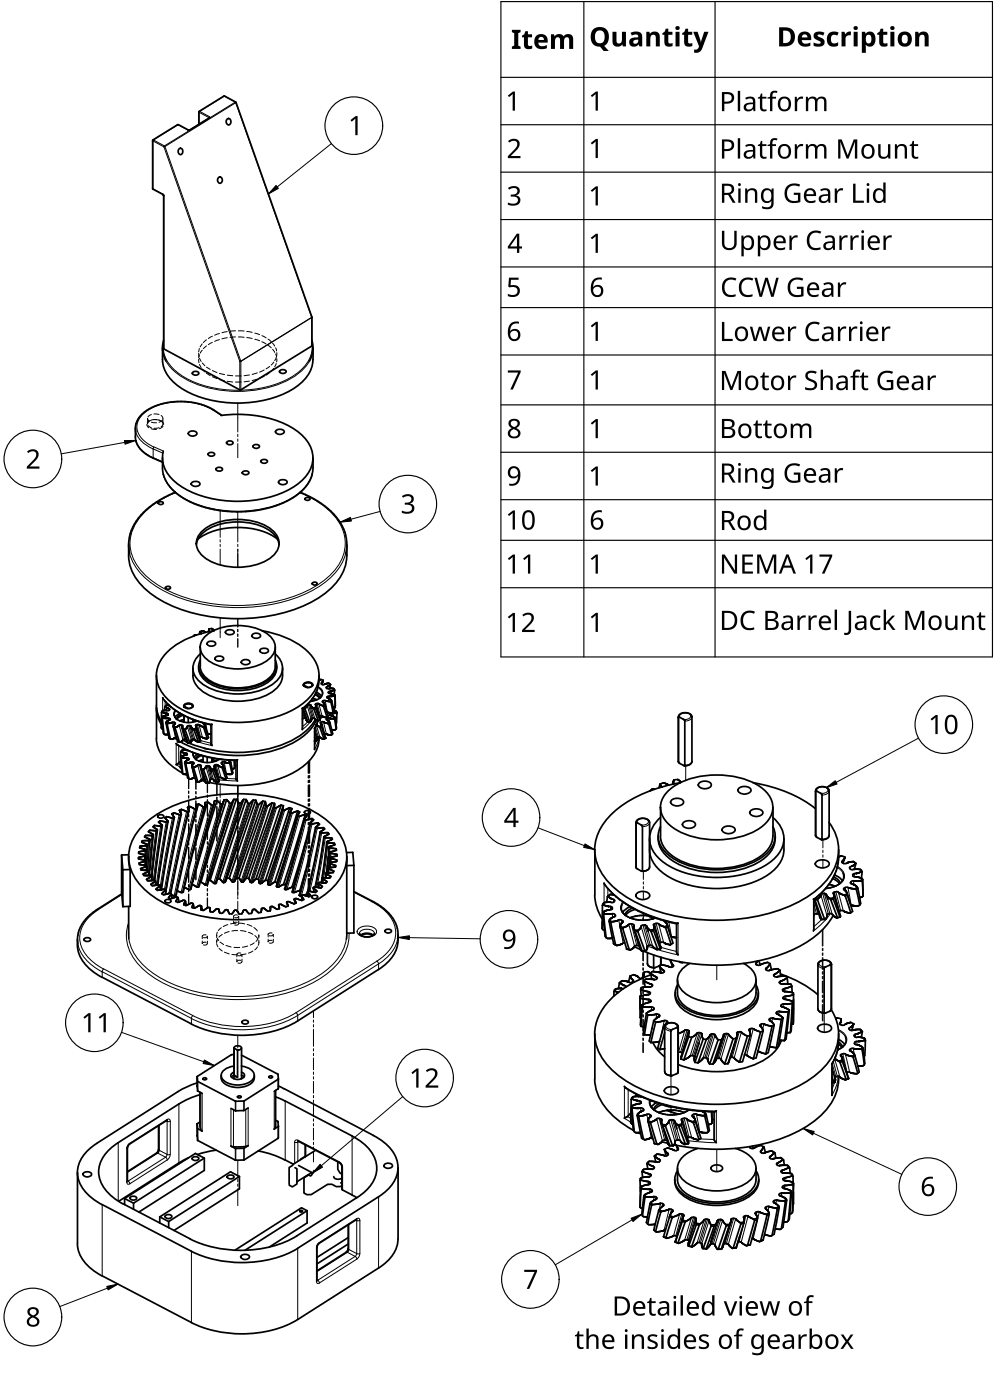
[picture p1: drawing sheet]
<svg xmlns="http://www.w3.org/2000/svg" width="220mm" height="310mm" viewBox="0 0 220 310" stroke-linecap="round" stroke-linejoin="round" font-family="sans-serif">
<g fill="none" stroke="#000" stroke-width=".22">
<path d="M33.8 31.2h.1M33.9 31.2v10.6M33.9 31.2l2.4 1.3 16.8 47.6v6.3M33.9 31l-.1 .2M36.4 32.4h.1l-.2 .2zM39.3 27.6h.1M39.4 27.6h.1M39.4 27.6l2.2 1.2M39.4 27.6l-5.4 3.4 2.4 1.3M41.7 28.8h.3M44.1 24.7h.1M44.2 24.7l-.2 .1"/>
<path d="M44.2 24.7l2.2 1.1M46.3 26.1h.1M46.3 26.1l-2.2-1.2v2.6M46.4 25.9l-.1 .2M46.4 25.9l.1 .2h-.2M49.6 21.3h.1M49.7 21.3h.1M49.7 21.3l-5.5 3.4M49.7 21.3l2.4 1.3-15.7 9.7M52.2 22.6v.2M52.2 22.7l-15.7 9.8 16.8 47.5M52.2 22.7l16.8 47.6-15.7 9.7"/>
<path d="M52.2 22.7v.1M33.8 41.8h.1M33.8 41.8l.1 .1M33.9 41.8l2.1 1.2M36 43l.1 .1M36 43l.3 .4M36.2 43.3l.1 .1M36.3 43.4v33.9M36.2 76a6.2 6.2 0 0 0 2.2 5.7 20.9 20.9 0 0 0 14.2 4.7 20.9 20.9 0 0 0 14.3-4.7 6.2 6.2 0 0 0 2.1-5.7M36.7 80a13.7 13.7 0 0 0 8.1 5.5 25.7 25.7 0 0 0 20.6-2.2 9.9 9.9 0 0 0 3.1-3.2M69 76.6v-6.3l-15.7 9.8v6.2M69 70.2v.1"/>
<path d="M30.1 97.6a7.5 7.5 0 0 0 3.9 3.9M30.1 95.7a6.4 6.4 0 0 0 3.8 3.7l.2-.4M34.1 99l2.1 .9M47.2 90.9l1.8 1.1M47.4 90.9a15.1 15.1 0 0 0-14.7 0 4.1 4.1 0 0 0-2.1 4.9 6.6 6.6 0 0 0 3.5 3.2M53.1 80.1l.2-.1zM36.1 100.4l-2.2-1v2l2.1 .9M38.9 109.1a16.2 16.2 0 0 0-9.5 8.2 8.8 8.8 0 0 0 2.7 10 27.8 27.8 0 0 0 16.2 6.6 34.9 34.9 0 0 0 22.6-4.7 10.8 10.8 0 0 0 5.5-9.9 11.7 11.7 0 0 0-6-8.2l-4-2M69.1 104.9a10.6 10.6 0 0 1-6.8 6.6 26.1 26.1 0 0 1-21.7-1.3 9.1 9.1 0 0 1-4.4-5.2M28.7 122.6a13.9 13.9 0 0 0 7.4 8.2 38 38 0 0 0 33.1 0 13.7 13.7 0 0 0 7.3-8.2M36 154.6a17.5 17.5 0 0 0 10.9 5.8M36 154.5v2.9"/>
<path d="M36.6 155.3v1.2M37 158v.4M37.2 159l.1 .6M37.2 158.1v.2M37.4 156.9v.4M37.6 159.1v.4M37.7 159.3v.1M38.2 160l.6 3.4M38.6 160l.1 .4M38.8 157.3l-.4 .9 .5 .9M40.7 159.4l-.9 .3M40.9 156.5a.86 .86 0 0 1 .8-.7 .86 .86 0 0 1 .8 .6 .91 .91 0 0 1-1.1 .4"/>
<path d="M42.7 159.6l.4 .3M42.7 156.5h.1M67 157.6l.4 1.5M67 159v.2M67 156.9l.6 2.2M67.5 151.9l-.1-.1a.87 .87 0 0 1 .8-.6 .87 .87 0 0 1 .8 .5 .89 .89 0 0 1-1.1 .4M68 156.2l.9 3M68.1 159.9l-1.1 1.1M68.3 156.1l.8 3M68.5 156.1l.9 2.9M69.1 156.9l.6 2.2M69.2 154.7l1 .3"/>
<path d="M69.2 151.8h.1M70 155.9l.8 2.8M70.2 155.8l.8 2.8M70.4 159.7l-.8 1.6 .1 4.7M70.4 152.2l.4 .3M70.6 155.9l.7 2.7M71 154.5a1.37 1.37 0 0 0-.6-2.4 8.8 8.8 0 0 1-3.5 4.8v4.7l1.4-1.2 1.1-1.4M71.1 159.9l.1 .5M71.2 151.3l-.1 .1M71.3 159.9l.6 2.7M71.4 158.7l-.1 .1M71.5 155.3v.2"/>
<path d="M71.6 155.2l.1 .6M71.6 159.9l.7 2.7M72 155.2l.5 2.6M72.3 159.2v.2M72.4 152.1v.3M72.4 154.4v.2M72.4 159.1l.1 .4M72.5 154.3v.4M72.8 159.1l.1 .8M72.9 154.2v.6M73 153.6h.1M73 153.1v.5"/>
<path d="M73 158.3v.1M73 158.2l.1 .2M73.3 158l.1 .5M150.2 158.8v.2M150.6 158.9l-.1-.3a1.44 1.44 0 0 1 2.5 0 1.31 1.31 0 0 1-1.7 .7M153.2 158.8a1.48 1.48 0 0 1-1.6 .9M38.8 160.1v.2M39 164.7a25.6 25.6 0 0 0 13.6 3.6v4.7l-4.2-.3M39 169.4l1 .6M39 164.7v4.7M39.5 169.1l.4 .3M39.6 165.1v3.9"/>
<path d="M39.7 160.6l.8 3.2M40 160.5l.8 3.2M40.3 160.6l.1 .4M40.5 161.7l.6 2M41.2 166.8v.5M41.3 179.8l-2 9-1.9 9.1M41.4 167.9l.1 .5M41.5 160.9l.9 3M41.6 179.8l-2.1 8.9-1.8 9.2M41.7 179.7l-2.1 9-1.8 9.2M41.8 160.7l.8 3M41.8 168v.3"/>
<path d="M41.9 168.1v.1M42 160.7l.8 3M42.3 168.8l.2 1.1M42.4 163.8l1.2 .5M42.5 170l.5 2.2M42.6 161.7l.6 2.1M42.7 166.7v.6l.7 .9M42.7 168.8l.1 .4M42.9 168.9v.2M43.1 179.2l-2.4 9.5-2.1 9.7M43.3 179.2l-2.3 9.5-2.2 9.7M43.5 179.2l-2.4 9.5-2.1 9.7"/>
<path d="M43.5 160.5l.7 2.8M43.7 160.5l.7 2.8M43.8 169.5l.8 3.2M43.9 164.3l3 .8M44.1 160.5l.7 2.8M44.2 169.4l.8 3.2M44.3 164l2.4 .6M44.4 169.4l.1 .4M44.8 170.9l.4 1.7M44.9 178.7l-2.5 9.4-2.3 9.6M45 168.3l-1 .2M45 160.1v.1"/>
<path d="M45.2 178.7l-4.8 19M45.2 160.2v.2M45.3 178.7l-4.8 18.9M45.6 160.3l.4 2.1M45.6 169.8l.9 3M45.9 169.6l.8 3M46.1 169.6l.9 3M46.8 170.9l.5 1.8M46.8 178.3l-5 18.7M46.9 160.4v4.7M46.9 168.3l1 .2M47.1 178.4l-5.1 18.6"/>
<path d="M47.2 178.3l-5 18.7M47.6 169.4l.8 2.9M47.8 169.4l.8 2.8M48.2 169.4l.7 2.8M48.4 172.3h.6M48.8 178l-5.2 18.4M49 178.1l-5.2 18.4M49.1 168.9v.3M49.2 178.1l-5.2 18.3M49.3 168.8l.1 .6M49.6 168.8l.5 2.6M50.2 172.4l2 .1"/>
<path d="M50.6 168.4h.1M50.8 177.9l-5.4 18.1M51 177.9l-5.3 18.1M51.2 177.9l-5.4 18.1M51.4 177.8l-.1 .4M51.9 169.6h.3M52.8 177.8l-5.4 17.8M53 177.9l-5.4 17.8M53.2 177.9l-5.4 17.8M53.4 177.8l-2.1 6.8M54.9 177.9l-5.6 17.5M55 178l-5.4 17.5"/>
<path d="M55.2 178l-5.5 17.4M55.4 177.9l-4.1 13.1M56.9 178.1l-5.5 17.2M57 178.2l-5.4 17.1M57.2 178.2l-5.5 17.1M57.4 178.1l-5.5 17.1M58.8 178.4l-5.4 16.8M59 178.5l-5.4 16.8M59.1 178.5l-5.4 16.8M59.4 178.5l-5.4 16.8M60.7 178.8l-5.3 16.5M60.9 178.9l-5.3 16.5"/>
<path d="M61 178.9l-5.3 16.6M61.3 178.9l-5.3 16.5M62.7 179.4l-5.1 16.3M62.8 179.5l-5.1 16.2M63.1 179.4l-5.1 16.2M69.7 161.3l.5 1.9M69.9 161l.6 2.2M70 164.1l-.4 1M70.1 160.6l.7 2.7M70.2 163.2l-.1 .4M70.5 164l-.9 2M150.2 168.7h.1"/>
<path d="M153.2 168.7a1.42 1.42 0 0 1-1.6 .8M180.6 175.2v.1M181 175.3l-.2-.3a1.44 1.44 0 0 1 2.5 0 1.37 1.37 0 0 1-1.6 .7M183.6 175.2a1.48 1.48 0 0 1-1.6 .9M27 198.2l-5.2 3.2M32 189.6v.9M32.1 190.8v.8M32.1 188.5v.8M32.2 189.4v1.1M32.2 190.7v.4M32.2 190.7v.8M32.3 188.3v2.3"/>
<path d="M32.4 192v.8M32.4 187.3l-.2 4.1M32.7 187.1l-.3 4.6M32.8 193.1l.1 .8M32.9 186.2l-.4 6.2M33.2 186.1l-.5 6.7M33.2 186l-.5 6.8M33.5 194.2l.1 .8M33.6 185.1l-.7 7.8M33.9 185l-.9 8.9M33.9 184.9l-.8 9M34.4 195.3l.1 .8"/>
<path d="M34.5 184l-1.1 9.9M34.8 184l-1.2 10.1M34.8 183.9l-1.2 10.5M35.4 196.3l.1 .8M35.6 183l-1.6 12M35.8 183l-1.6 12M35.9 182.9l-1.7 12.1M36.6 197.2l.1 .9M36.8 182.1l-2.2 14M37.1 182.1l-2.2 13.9M37.2 182l-2.3 14M37.9 198.1l.2 .9"/>
<path d="M38.2 181.2l-2.7 15.2M38.4 181.2l-2.8 15.9M38.6 181.2l-2.9 15.9M39.4 198.9l.2 .9M39.7 180.5l-3.3 16.5M39.9 180.5l-3.3 16.8M40.1 180.4l-3.4 17.1M41 199.6l.3 .9M61.2 190.1l-1.9 5.8M61.2 183.6l-3.8 11.9M64.4 180l-4.9 16M64.5 180.1l-4.9 15.9"/>
<path d="M64.8 180.1l-4.9 15.9M65.2 199.2l.2 .9M66 180.7l-4.6 15.7M66.1 180.8l-4.6 15.7M66.3 180.8l-4.5 15.6M66.7 198.5l.3 .9M67.4 181.5l-4.3 15.5M67.5 181.6l-4.2 15.4M67.8 181.6l-4.3 15.4M68.1 197.6l.3 1M68.1 197.7l-.1 .8M68.2 198l-.1 .5"/>
<path d="M68.7 182.4l-3.9 15.2M68.8 182.5l-3.9 15.2M69.1 182.5l-3.9 15.2M69.4 196.7l.2 .9M69.9 183.3l-1.6 7.5-1.9 7.6M70 183.4l-1.6 7.5-1.9 7.5M70.3 183.5l-1.6 7.3-1.9 7.5M70.5 195.7l.2 .9M70.9 184.4l-2.7 13M71 184.4l-2.6 13M71.2 184.5l-2.6 12.9M71.4 194.7l-.1 .8"/>
<path d="M71.4 194.7l.2 .8M71.7 185.4l-1.9 11.1M71.8 185.5l-1.9 11M72 185.6l-1.8 10.9M72.2 193.6l.1 .8M72.3 193.3h.1M72.4 186.5l-1.2 9M72.4 186.6l-1 7.9M72.6 186.7l-.9 7.7M72.7 192.7l-.1 .6M72.8 192.5v.8M72.8 187.6l-.5 5.7"/>
<path d="M72.9 187.7l-.5 5.6M73 191.2v1M73.1 187.8l-.4 4.4M73.1 188.8l-.1 2.3M73.1 191.3l.1 .4M73.2 191.7h.1M73.2 191.7v.5M73.3 189v.9M73.3 190.2v.8M78.4 197.6l4 2.1M82.3 199.7a9 9 0 0 1 5.3 6.1 7.3 7.3 0 0 1-4.2 7.1l.4 .6a8.7 8.7 0 0 0 4.3-5.6M82.5 199.7h-.2"/>
<path d="M133.8 195.7a24.3 24.3 0 0 0 13.3 8l3.1 .8v7l-4.7-1.2M133.8 195.6v4.3M134.6 196.8v1.7M135.9 199.2l-.1 .6M137.9 199.8l-.2 .3a1.8 1.8 0 0 0 .6 2.5 7.4 7.4 0 0 0 6.8 .8M138.1 199.9l-.3 .5M140.8 192v.2M140.8 182.2v.1M141.2 182.3l-.1-.3a1.44 1.44 0 0 1 2.5 0 1.47 1.47 0 0 1-1.7 .7M143.8 192a1.43 1.43 0 0 1-1.6 .9M143.8 182.2a1.27 1.27 0 0 1-1.6 .9M180.1 199.2v7"/>
<path d="M180.3 199.2l.9 3.2M180.6 185v.1M181.8 198.1l1.3 4.6M182.2 197.9l1.2 4.5M182.6 197.9l1.2 4.5M183.3 199.2l1 3.3M183.6 195.9l1.4 .4M183.6 185a1.45 1.45 0 0 1-1.6 .9M184.8 197.6l1.1 4.2M185.1 197.5l1.1 4.2M185.4 192.2l.7 .4 .6 .8M185.5 191.9a2.11 2.11 0 0 1 1.5 1.9 2.11 2.11 0 0 1-1.2 2.1 6.7 6.7 0 0 1-3 1"/>
<path d="M185.6 191.1a12.9 12.9 0 0 1-5.5 8.1M185.7 197.6l1.1 4.1M186.5 190.7v.3M186.9 196.7l.1 .4M187.2 196.6l.2 .8M187.8 196.5l.7 4M188.4 192l-.1 .4M188.4 195.5v.2M188.5 195.3l.1 .5M189 195.1l.1 .8M189.2 193.5v.7M21.5 201.4l.3 .1a7.3 7.3 0 0 0-4.1 7 8.9 8.9 0 0 0 5.2 6.1l-.3 .7a9.7 9.7 0 0 1-5.4-6.3"/>
<path d="M22.6 216.5v-1.3l19.8 10.4v1.2M23 214.6l19.7 10.3M28.5 204.3a8.7 8.7 0 0 0 1.9 9 23.9 23.9 0 0 0 13.6 7.2 38.9 38.9 0 0 0 26.1-3.3 13.1 13.1 0 0 0 7.1-8.7l.1-1.8M28.5 207.9a12.9 12.9 0 0 0 7 8.7 37.6 37.6 0 0 0 34.2 0 12.8 12.8 0 0 0 7-8.6M42.8 200.2l.2 1M44.6 200.7l.2 .9M46.5 201.1l.2 .9M50.5 201.6v.2M79.4 205.7a2.94 2.94 0 0 1 3.9 .3 1.33 1.33 0 0 1-1.5 1.6 2.34 2.34 0 0 1-2.7-1.2zM79.8 207.1a2.29 2.29 0 0 1 2.9 0M82.9 206.8a1.73 1.73 0 0 0-2.2-.9 1.03 1.03 0 0 0-1.1 .9M83.5 212.9l-17.9 11.4"/>
<path d="M83.8 214.7v-1.2l-17.9 11.4M135.2 200.8v.7M135.6 202.4l.1 .8M135.6 201v.3M136.1 202.5l.1 .5M136.3 202.7v.2M137 203.8l1 5.1M137.6 203.8l.1 .6M137.9 203.9v.3M138.5 218.3v.4M139.3 204.7l1.2 4.9M139.8 204.6l1.2 4.8"/>
<path d="M140.2 204.7l.1 .6M140.2 217.4h.1M140.2 217.1v.3M140.6 206.3l.8 3.1M142 205.1l1.3 4.6M142.4 204.9l1.3 4.5M142.7 216.3l-.1 .2M142.8 204.9l1.2 4.5M143.3 209.6l2 .7M143.3 213.4a1.33 1.33 0 0 0 1.4 .9M143.5 202.9l.9 .6M143.6 206.3l.9 3.2"/>
<path d="M143.7 219.7v.6M143.8 202.9a7.6 7.6 0 0 0-4.4 .4M143.9 202.9h.1M144.3 218v.5M145 204.6l1.1 4.2M145.3 204.5l1.1 4.2M145.4 216.4l.1 .4M145.9 204.6l1.1 4.1M146.3 209.8l3.5 .9M146.3 213.4v.2M147 215l.1 .3M147.2 204v.1"/>
<path d="M147.5 204l.1 .4M148.1 204.2l.6 3.3M149.1 213.8l.1 .2M167.4 213.4l.1 .2M169.7 214.5v.3M171.5 215.8v.5M172.8 217.4l.1 .5M173.6 219v.6M180.2 200.2l.6 2.2M180.2 202.3l.1 .3M181.1 213.7a1.28 1.28 0 0 0 1.4 .8M181.9 203.7l-1.7 1.5"/>
<path d="M183.7 213.8l.2-.4a1.44 1.44 0 0 0-2.5 0 1.48 1.48 0 0 0 1.5 .8M183.9 202.4l-1.9 2.2-1.9 1.6M184.1 213.7v.2M42.6 225.1l.1-.1a25.3 25.3 0 0 0 22.8-.7l.4 .6a25.9 25.9 0 0 1-23.5 .7zM43.7 238.5v2.1M43.8 239.5v2.1M43.8 239.6v2.1M61.6 239.1v2.1M65.9 224.9v1.2M143.7 221.4v.6M144.1 221.6v.3M144.1 221.8h.1"/>
<path d="M144.3 223.1l-.1 .7M144.8 223.2l-.1 .4M144.9 223.4l-.1 .1M145.5 224.6l-.2 1M145.9 224.7l-.1 .5M146.1 224.9l-.1 .2M147.1 226l-.8 3.8M147.2 237.3a1.21 1.21 0 0 0 1.3 .9M147.2 227.5a1.23 1.23 0 0 0 1.3 .9M147.6 226.1l-.2 .7M147.8 226.2l-.1 .4M149.7 227.7l.2-.4a1.44 1.44 0 0 0-2.5 0 1.31 1.31 0 0 0 1.5 .7"/>
<path d="M150.2 227.5l-.1 .3M150.2 237.3l-.1 .2M151.7 228.2l-1.5 4.9M152.2 228.1l-1.5 4.9M152.4 228.2l-1.4 4.9M154.4 228.8l-1.6 5.1M154.9 228.7l-1.6 5.1M155.2 228.8l-1.6 5.1M155.4 229l-.6 2M157.3 229.2l-1.6 5.2M157.7 229l-1.6 5.3M158 229l-1.6 5.3"/>
<path d="M158.4 229.2l-1.7 5.3M160.6 228.9l-1.6 5.5M160.9 228.9l-1.6 5.5M161.3 229.1l-1.6 5.5M162.8 230.7l-1 3.5M163.4 228.6l-.2 .7M163.7 228.5l-1.5 5.7M164.2 228.6l-1.6 5.7M166.1 227.9l-.1 .4M166.3 227.8l-.2 .9M166.8 227.9l-1.4 5.8M168.4 226.9v.3"/>
<path d="M168.6 226.8l-.1 .6M169.1 226.8l-.2 1.2M170.4 225.7v.2M170.6 225.6l-.1 .4M171.1 225.5l-.2 .9M171.9 224.3v.2M172.1 224.1l-.1 .5M172.5 224v.8M173 222.7v.1M173 222.6v.3M173.5 222.4l-.1 .7M173.5 220.9v.3"/>
<path d="M173.8 220.7v.6M181.1 223.4a1.3 1.3 0 0 0 1.4 .9M184.1 223.4v.3M184.2 235.6v7M184.3 235.6l.8 2.9M184.5 235.1l.9 3.3M184.8 239.8l-.6 1.4M184.8 234.5l1.2 4M185.1 238.5l-.1 .6M185.6 238.8l-.6 2.2-.8 1.7M185.6 231.8l-.6 2.2-.8 1.6M185.7 228.3l.8 .5 .7 .9"/>
<path d="M185.7 228a2.21 2.21 0 0 1 1.3 3.6l-1.5 1M186 226.6l-.1 .1M186.3 233.5l.2 .7M186.6 233.4l1 4.1M187.2 233.5l1 4M188.2 227.6l-.1 .4M188.2 232.5l.1 .3M188.4 232.3l.1 .6M189 232.2l.2 1.3M189.2 231.1l.1 .1M189.3 230.9v.4M189.5 229l-.1 .7"/>
<path d="M189.8 230.7v.7M26.2 253.1v12.9M28.1 254.5v7.3M28.2 254.3l-.1 .2M28.6 253.4l.1-.2-.5 .6-.1 .7M35.1 254.6l.2 .2M35.3 254.8l-.2 .5-.4 .1M35.3 249.2v5.6M35.3 254.8l1.7 .9M36.7 256.3l.3 .6M36.7 256.3l-1.8-.9-6.7 4.3M36.7 256.3l-8.3 5.3-.2-.1"/>
<path d="M36.8 248.2l.2 .1M36.9 248.2l.1 .2M37 255.7l-.3 .6M37 255.7h.7M37 248.3v7.4M37 247.9l-.1 .3M37 247.9l.4-.1 .2 .2 .1 .3M37 256.9l-8.2 5.3M37 247.9l-8.2 5.3M37.7 248.3l-.7 .1M37.7 255.7l-.2 .7-.5 .5M37.7 248.3v7.4"/>
<path d="M39.6 244.5v13.1M43.7 248.9v2.6M43.8 250v2.6M44.5 242v8.2M44.8 242.2v8.3M51.1 245.5v8.4M51.7 245.8v8.2M52.1 243.9v2.1M52.1 254.4v2.6M52.2 243.9v2.1M52.2 254.4v2.6M54 243.9v2.1"/>
<path d="M54 254.3v2.6M54.1 243.8v2.1M54.1 254.3v2.6M54.4 245.7v8.2M55 245.4v8.3M60.7 241.7v8.4M61 241.6v8.1M61.6 249.5v2.6M63.2 243.9v13M65.3 253v4.7M66 253v4.2M66 252.6h-.6l-.2 .4h.8"/>
<path d="M66 252.6l.1 .2M66 252.6l9.1 4.7M66 252.8v.2M66.2 252.8l-.2 .2M67.5 253.5v2.7M75.2 257.6l-.1-.3 .7 .8 .1 .5-.2-.2M75.9 258.5v5.1M78 251.6v13.1M138.3 240.7a38.4 38.4 0 0 0 20.3 5.4M138.3 247.7l1.4 .8M138.3 240.6v7.1M139 247.3l.7 .4"/>
<path d="M139.1 241.3v5.9M141.6 243.8l-.1 .7M141.9 245.4l.1 .8M142.4 245.5l.1 .5M142.6 245.7v.2M143.3 246.8l.2 1.6M143.6 248.6l.6 3.3M143.8 246.8l.1 .6M143.8 243.7v.1a2.13 2.13 0 0 0 1.4 2.3 7.5 7.5 0 0 0 7.4-.2M144.1 247l.1 .3M144.7 258.4l.1 .4M144.8 258.8h.1"/>
<path d="M145.4 247.8l1.3 4.9M145.8 246.4a7.3 7.3 0 0 1 5.8 0M146 247.7l1.2 4.8M146.1 256.9v.3M146.3 247.8l.2 .5M146.9 250l.7 2.5M147.6 246l2.4 .8M147.9 255.5l.1 .3M148.1 248.3l1.4 4.5M148.6 248l1.2 4.5M148.9 248l1.3 4.5M149.9 250l.8 2.7"/>
<path d="M150.2 254.4v.2M151.2 247.8l1.1 4.2M151.5 247.7l1.1 4.2M152.1 247.8l1.1 4.1M152.4 252.6l6.2 .5M152.4 252l.9 .1M153.4 246.9l.1 .5M153.6 246.8l.2 .9M154.2 246.8l.8 3.9M155 252.3l3.1 .1M155.6 246.2h.1M157.7 248l.4 .1"/>
<path d="M158.6 246v7.1M166 254l.1 .2M168.5 254.9v.3M168.5 255.2h.1M170.5 256.2l.1 .3M172.1 257.6l.1 .5M173.2 259.2l.1 .6M22.6 266.8v15.8M28.1 261.8l.2 .5 .4-.1M28.2 261.7h.3l.2 .5M28.2 261.6l-.1 .2M42.4 277.1v15.8"/>
<path d="M65.9 276.5v15.8M70.1 276.4v7.4M70.6 275.4l.1-.2-.5 .6-.1 .6 .1-.1M77.1 276.6a.51 .51 0 0 1 .1 .6 .51 .51 0 0 1-.6 .2M77.3 271.2v5.6l1.7 .9M78.8 270.2l.2 .1v7.4M79 277.7l-.3 .6 .3 .6M79 277.7h.7l-.2 .6-.5 .6M79 269.9l.3-.1 .3 .1 .1 .4-.4 .1-.3-.1-.1-.2M79 269.9l-.1 .3M79 278.9l-8.3 5.3M79 269.9l-8.3 5.3"/>
<path d="M79.7 270.3v7.3M83.8 265.1v15.8M143.6 261.7v.6M143.9 260v.6M144 263.4l-.1 .7M144 261.9v.2M144.4 263.6v.4M144.5 263.8v.1M144.9 265l-.2 .9M145.3 265.2v.4M145.5 265.3l-.1 .3M146.3 266.5l-.3 1.4"/>
<path d="M146.8 266.6l-.1 .6M147 266.8l-.1 .2M148.2 267.8l-1.1 4.7M148.7 267.9l-.3 1.2M148.9 268l-.1 .5M150.5 268.9l-1.3 4.8M151 268.9l-1.3 4.8M151.3 269l-1.4 4.8M153.1 269.7l-1.5 5M153.6 269.6l-1.5 5M153.9 269.7l-1.5 5M156 270.2l-1.6 5.1"/>
<path d="M156.4 270l-1.6 5.2M156.7 270l-1.6 5.3M157.1 270.3l-1.7 5.2M157.4 275.2l-.1 .5M159.3 270.1l-1.6 5.4M159.6 270.1l-1.6 5.4M160 270.3l-1.7 5.4M162.2 269.9l-1.6 5.6M162.5 269.8l-1.6 5.6M162.9 270l-1.6 5.6M164.9 269.4l-.1 .4M165.2 269.3l-1.5 5.7"/>
<path d="M165.7 269.4l-1.6 5.7M167.4 268.5l-.1 .3M167.6 268.4l-.1 .7M168.2 268.4l-1.4 6M169.6 267.4l-.1 .3M169.8 267.3l-.1 .5M170.3 267.2l-.2 1.1M171.3 266.1v.2M171.5 265.9l-.1 .5M172 265.8l-.2 .8M172.6 264.6v.1M172.7 264.4l-.1 .4"/>
<path d="M173.1 264.3v.7M173.3 263h.1M173.4 262.8l-.1 .3M173.7 262.6v.6M173.8 260.9v.6M70.2 283.6a.4 .4 0 0 0 0 .6 .4 .4 0 0 0 .5 0M70.2 283.5l.2 .1M70.2 281.7l6.7-4.3 1.8 .9-8.3 5.3M70.4 283.6l.3 .6M70.4 283.6h-.2"/>
</g>
<g fill="none" stroke="#000" stroke-width=".38">
<path d="M33.8 31.1v10.6M39.3 27.6h.2M39.3 27.6l-5.5 3.6M39.6 33a.57 .57 0 0 1 .8 0 .57 .57 0 0 1 .1 .8 .56 .56 0 0 1-.9 .3 .56 .56 0 0 1-.1-.8zM44.1 24.7l-.1 2.8M46.3 26.1l-4.4 2.7-2.4-1.2M48.3 39.4a.62 .62 0 0 1 .9 .1 .62 .62 0 0 1-.1 .9 .62 .62 0 0 1-.9-.1 .62 .62 0 0 1 .1-.9zM49.6 21.3h.1M49.6 21.3l-5.5 3.4M49.7 21.3l2.5 1.3M50.2 26.5a.62 .62 0 0 1 .9 .1 .62 .62 0 0 1-.1 .8 .58 .58 0 0 1-.8 .1 .58 .58 0 0 1-.1-.8zM52.2 22.6v.1"/>
<path d="M52.3 22.7l16.8 47.5M33.8 41.8l2.3 1.3M36.1 43.1h.1M36.1 43.1l.1 .2 .1 34 16.9 9.1 15.8-9.8M36.2 75.4a5.9 5.9 0 0 0 .5 4.6M69 70.2v.1M69 75.4a5.8 5.8 0 0 1-.5 4.7M69 76.6v.1M69.1 70.3v6.3M69.3 77a8.5 8.5 0 0 1-1.5 6.6 16.7 16.7 0 0 1-9.9 5.2 25.5 25.5 0 0 1-17.6-2.7 8.4 8.4 0 0 1-4.3-9.1M30 96.8l.1 .8M30 94.8v2"/>
<path d="M30.1 94.1v1.6M30.1 97.6a6.2 6.2 0 0 0 3.9 3.9l2 .9M41.8 95.8a1.19 1.19 0 0 1 1.8 .2 1.06 1.06 0 0 1-.9 .6 1.06 1.06 0 0 1-1-.6zM42.7 82.5a.74 .74 0 0 1 .7-.3 .74 .74 0 0 1 .6 .6l-.2 .2a.71 .71 0 0 1-.7 .1 .71 .71 0 0 1-.4-.6zM48.9 92a25.8 25.8 0 0 1 16.1 3 7.5 7.5 0 0 1 4.2 7.5 9.1 9.1 0 0 1-5.4 6 25.9 25.9 0 0 1-23.5-.7 7.6 7.6 0 0 1-4.3-7.1l.2-.8M49.1 92l-3.3-2-1.9-.6-2-.4-2.3-.1-2.1 .2-1.9 .4-1.8 .7a6.2 6.2 0 0 0-3.7 3.8M50.2 97.9a.74 .74 0 0 1 .8-.3 .74 .74 0 0 1 .6 .6l-.2 .2a.71 .71 0 0 1-.7 .1 .71 .71 0 0 1-.5-.6zM56.1 98.7a.74 .74 0 0 1 .8-.3 .74 .74 0 0 1 .5 .6l-.1 .2a.71 .71 0 0 1-.8 .1 .71 .71 0 0 1-.4-.6zM61.1 95.4a1.23 1.23 0 0 1 1.8 .2 1.1 1.1 0 0 1-1.9 0zM62 82.1l.6-.2a.63 .63 0 0 1 .8 .4l-.2 .3a.94 .94 0 0 1-1.3-.3zM28.7 118.6l-.2 2.1 .2 1.9M35.1 111.3l.2-.2a.59 .59 0 0 1 .9 .3 .65 .65 0 0 1-1.2 0z"/>
<path d="M36 103.6a7.5 7.5 0 0 0 2.8 5.5M36 101.4v2.2M38.8 109l-3.3 1.7a13.5 13.5 0 0 0-6.7 7.8M42.4 107a1.23 1.23 0 0 1 1.9 .2 1.14 1.14 0 0 1-2 0zM43.8 119.4a16.6 16.6 0 0 1 15.5-1.3l2.2 1.3M45 117.5a13.5 13.5 0 0 1 12.6-1.6 6 6 0 0 1 4.1 3.7 4 4 0 0 1-2.1 4.2 13.7 13.7 0 0 1-14.6-.6 3.5 3.5 0 0 1 0-5.7zM46.2 100.4l.6-.2a.63 .63 0 0 1 .7 .4l-.2 .3a.93 .93 0 0 1-1.2-.3zM47.9 103.8a.75 .75 0 0 1 .8-.3 .75 .75 0 0 1 .5 .6l-.4 .2h-.5l-.4-.2zM53.7 104.6a.75 .75 0 0 1 .8-.3 .75 .75 0 0 1 .6 .6l-.2 .1a.94 .94 0 0 1-1.3-.3zM57.8 102a.75 .75 0 0 1 .8-.3 .75 .75 0 0 1 .6 .6l-.4 .3h-.6l-.4-.3zM61.8 106.6a1.21 1.21 0 0 1 1.8 .2 1.1 1.1 0 0 1-1.9 0zM66.5 109l3 1.5a13.8 13.8 0 0 1 7.1 8"/>
<path d="M66.5 109.1l-2.7 1.8-3.3 1.3-3.8 .9-4.2 .3-4.1-.4-3.7-.8-3.3-1.4-2.6-1.7M67.6 110.3l.2-.1a.62 .62 0 0 1 .9 .3 .7 .7 0 0 1-1.2 0zM69.2 105a7.9 7.9 0 0 1-2.7 4.1M69.3 103.6l-.2 1.3M69.3 101.4v2.2M76.5 118.6l.2 .8a8 8 0 0 1-.2 3.2M28.5 120.6a10.9 10.9 0 0 0 4.4 10.5 31.6 31.6 0 0 0 19.7 5.9 33.6 33.6 0 0 0 18.5-4.9 11.2 11.2 0 0 0 5.7-9M36.7 130l.2-.1a.58 .58 0 0 1 .9 .3 .7 .7 0 0 1-1.2 0zM43.5 120.7a5.2 5.2 0 0 1 3.3-3.9 14 14 0 0 1 13.4 1.1 4.1 4.1 0 0 1 1.6 2.8M44.3 139.9l-.2 .6M44.3 139.9h.1M44.3 139.9v.1"/>
<path d="M44.3 140h.1M44.7 139.7l-.4 .2M44.8 139.7l.2 .1M45 139.8h.1M45 139.8l.3 .1M45.3 139.9h.1M45.4 139.9v.1M45.4 140h.1M46.3 139.7h.1M46.3 139.6h.1M46.3 139.7v.1M46.3 139.5v.1"/>
<path d="M46.3 139.5h.1M46.3 139.8h.1M46.3 139.8v.1M46.3 139.4v.1M46.3 139.4l-.2 .5M46.3 139.4h.1M46.3 139.3v.1M46.3 139.3h.1M46.9 139.2l-.6 .1M46.9 139.2l.1 .1M47 139.3h.1M47 139.3l.2 .2"/>
<path d="M47.2 139.5h.1M47.3 139.5h.1M47.3 139.5v.1M47.3 139.7a18 18 0 0 0-11.3 5.9 6.6 6.6 0 0 0 1.1 9.2 22.8 22.8 0 0 0 15.5 5.2 23.7 23.7 0 0 0 15-4.6 7 7 0 0 0 2.3-8.8 14.2 14.2 0 0 0-8.6-6.1l-3.3-.8M47.3 139.6h.1M47.3 139.7h.1M47.4 139.7h.1M50 139.8a1.22 1.22 0 0 1 1.9 .2 1.14 1.14 0 0 1-2 0zM69.2 129.1l.2-.1a.57 .57 0 0 1 .8 .3 .66 .66 0 0 1-1.1 0zM76.8 120.6v2.5M34.6 156.3l.3 1.7 .8 1.8M34.6 156.6a7 7 0 0 0 1.1 3.9"/>
<path d="M34.7 149.6v6.6M34.7 156.9v6.7M35.8 157.8l-.1 3.4 .3 .3M35.8 157.6v.2M35.9 159v.2M35.9 158.9l.4 3.7M35.9 157.7h.1M35.9 157.7l-.1 .1M35.9 157.7l.5 .2M35.9 158.8l.2 .3M36 159.2l.3 3.4 .5 .1M36 158.7l-.1 .2"/>
<path d="M36 157.4l-.1 .4M36 158.7h.1M36 154.5h.1M36 154.5l.5 .8M36.1 158.7h-.1M36.1 159.1h.1M36.1 159.1l-.1 .1M36.1 158.7h.1M36.1 159.1h.5M36.2 158.6l-.1 .1M36.3 158.6h-.1M36.3 157.4l-.5 .2"/>
<path d="M36.3 157.4h.1M36.4 157.9h.1M36.4 158.6h-.1M36.4 157.4h-.1M36.4 158.6h.1M36.4 157.4h.1M36.5 158.5l-.1 .1M36.5 158.5h.1M36.5 157.3l-.1 .1M36.5 157.9h.1M36.5 157.9l.1 .1M36.6 158.5h-.1"/>
<path d="M36.6 157.3h-.1M36.6 155.3l1.2 1.2M36.6 158h.1M36.6 159.1h.1M36.6 158.5h.1M36.6 157.3h.1M36.6 156.5l-.2 .9M36.6 156.5h.1M36.7 156.5v.1M36.7 157.3h-.1M36.7 158.5h-.1M36.7 158h.1"/>
<path d="M36.7 156.6h.1M36.7 157.3h.1M36.7 159.1h.1M36.7 158.5h.1M36.7 158h.3M36.8 158.5h.1M36.8 157.3h.1M36.8 156.6l.1 .1M36.8 160l.3 .2M36.8 159.1h-.1M36.8 160v.2M36.8 159.1h.1"/>
<path d="M36.8 160h.1M36.9 156.7h.1M36.9 159.1h-.1M36.9 156.2l-.3 .3M36.9 157.3h.1M36.9 159.9l-.1 .1M36.9 156.2h.1M36.9 156.2l-.4 .3M36.9 159.1h.1M36.9 159.8v.1M36.9 156.2h.5M36.9 156.7l.1 .1"/>
<path d="M37 158h.2v.3l-.2 .2M37 159.1h.1M37 159.8h-.1M37 158.5h-.2M37 159.8h.1M37 156.8h.1M37 159.7v.1M37.1 159.7h.1M37.1 156.8h.1M37.1 156.8l.1 .1M37.2 159.7h-.1M37.2 156.9h.1"/>
<path d="M37.2 159.6v.1M37.2 159l.5 .3-.2 .2M37.2 156.9l.3 .1v.2l-.1 .2-.5-.1M37.2 159.6h.1M37.2 159l-.2 .1M37.3 159.6h.1M37.4 156.2h.1M37.4 159.5h.1M37.4 156.2l.1 .1M37.5 156.3h.1M37.6 159.5h-.2M37.8 156.5h.1"/>
<path d="M37.8 156.5l1.1 .9M38.9 157.4l-.3 .8 .4 1M38.9 159.1a5 5 0 0 0 4.7 .6M38.9 157.4l2.2 1.2M39.9 158l-.7 .4-.5 .5M40.2 158.2a1.78 1.78 0 0 0-1.1 1.1M40.5 158.5l-.8 .3-.5 .5M40.7 159.4l-.9 .3M40.7 156.5h.1M40.7 158.5v1.4M40.7 156.5v.1M40.8 156.5h-.1"/>
<path d="M40.8 156.3l-.1 .2M40.8 156.3h.1M40.8 156.5l.8 .4M40.8 156.5h.1M40.8 156.1a1.3 1.3 0 0 1 2 .3 1.2 1.2 0 0 1-2.1 0zM41.1 158.7l2.9 1.1M41.7 155.8l-.6 .2-.3 .3M41.7 155.8h.1M41.7 155.8l.7 .2M41.7 158.9v1.1M42.4 156h.1M42.4 156l.1 .1"/>
<path d="M42.5 156.1h.1M42.5 156.1l.2 .4M42.7 159.4v.5M42.7 159.4l.4 .3M42.7 148v1.6M42.9 140.8l-.1 .1M43.1 140.7l-.2 .2M43.1 159.7h.1M43.1 159.7l.2 .1M43.4 140.7h.1M43.4 140.7l-.4 .1M44 159.8h.1"/>
<path d="M44 159.8l2.7 .7M44 148a4.6 4.6 0 0 0 3 3.7 13 13 0 0 0 12.9-1 3.6 3.6 0 0 0 1.4-2.7M44 147.6v.4M44.3 146.2a3.1 3.1 0 0 0 1.1 4.1 12.6 12.6 0 0 0 14.5 0 3.3 3.3 0 0 0 1.1-4.1M44.3 144.9a3.9 3.9 0 0 0 .5 6.6 14.9 14.9 0 0 0 15.7 0 3.9 3.9 0 0 0 .5-6.6M44.4 140v.1M44.4 140.1v.1M44.4 140.2h.1M44.5 140.3h.1M45.5 140h.1M45.5 140v.1M45.7 140.7a12.3 12.3 0 0 1 13.9 0 3.2 3.2 0 0 1 0 5.2 12 12 0 0 1-13.9 0 3.2 3.2 0 0 1 0-5.2z"/>
<path d="M45.9 142.3a1.2 1.2 0 0 1 1.9 .3 1.1 1.1 0 0 1-2 0zM47.7 145.7a1.23 1.23 0 0 1 1.8 .2 1.14 1.14 0 0 1-1.9 0zM53.5 146.4a1.17 1.17 0 0 1 1.9 .3 1.14 1.14 0 0 1-2 0zM55.8 140.6a1.17 1.17 0 0 1 1.9 .2 1.14 1.14 0 0 1-1.9 0zM57.6 143.9a1.2 1.2 0 0 1 1.8 .2 1.1 1.1 0 0 1-1.9 0zM61 143.3v4.3a4.4 4.4 0 0 1-2.9 3.6 12.4 12.4 0 0 1-12.4-1 3.6 3.6 0 0 1-1.4-2.6l.1-4.3M61.3 147.6v.4M62.6 148a5.5 5.5 0 0 1-3.9 6.1 15.2 15.2 0 0 1-13.9-1 4.7 4.7 0 0 1-2.1-3.5M66.9 156.9h.1M67 156.9v.1M67 157l-.1 4.6M67 159.2v.1"/>
<path d="M67 156.9l.9 2.6M67.1 156.9l1 3M67.1 156.9l-.1 .1M67.1 157h.4M67.2 156.8l-.1 .1M67.2 156.8h.4M67.2 151.8h.1M67.3 151.8v.1M67.3 151.7l-.1 .1M67.3 151.7h.1M67.3 151.4a1.28 1.28 0 0 1 2 .3 1.16 1.16 0 0 1-2.1 0zM67.3 151.8l.7 .3"/>
<path d="M67.3 151.8h.1M67.5 157l1.2 2.9M67.7 159.1h-.4l-.3 .1M67.8 156.7l-.3 .3M67.8 156.7h.1M67.8 156.6v.1M67.8 156.6h.1M67.9 159.5h.1M67.9 156.6h-.1M67.9 159.6h.1M67.9 156.5v.1M67.9 156.5h.1"/>
<path d="M67.9 159.6v.1M67.9 159.7h.1M67.9 152.1l.2 .2M68 156.5h-.1M68 159.7h.1M68 156.4v.1M68 156.4h.1M68 159.7l.1 .2M68.2 159.9h.3M68.3 155.8l-1.1 1M68.3 151.2l-.6 .1-.4 .4M68.3 151.2h.1"/>
<path d="M68.3 155.8h.1M68.3 151.2l.7 .2 .2 .4M68.7 159.9h-.6M68.7 159.9h.1M68.8 159.8l-.1 .1M68.8 159.7v.1M68.8 156.2h.1M68.8 156.2l-.7-.1-.1 .3M68.8 156.2l.1 .1M68.8 159.7h.1M68.9 159.7h-.1M68.9 156.3v.2"/>
<path d="M68.9 159.6v.1M68.9 156.4h.1M68.9 159.6h.1M68.9 159.2v.2M68.9 159.5v.1M68.9 156.5l.2 .4M68.9 159.5h.1M68.9 156.5h.1M68.9 159.4h.1M69 156.5h.1M69 156.5v.1M69 156.6h.1"/>
<path d="M69.1 156.6h.1M69.1 156.6l.1 .1M69.2 154.7l.9 .3M69.2 154.7l-.9 1.1M69.2 154.7h.1M69.2 154.7v.6M69.2 156.7l.1 .1M69.2 151.8h.1M69.3 156.8h.1M69.3 156.8l.2 .2M69.5 157l.9 2.7M69.7 159.2a.57 .57 0 0 0-.8 .1"/>
<path d="M69.7 159.1l.1 .2M69.8 153.9l-.6 .8M69.8 153.9l.6 .3 .4 .5M69.8 159.3h.1M69.8 159.3a13.9 13.9 0 0 1-7.8 5.8 29.3 29.3 0 0 1-20.1-.5M69.8 156.7l-.5 .1M69.8 156.9l-.3 .1M69.9 159.4h.1M69.9 156.9l1 2.6M69.9 156.7v.2M69.9 156.7h.1M69.9 153.6a1.4 1.4 0 0 1 1 1"/>
<path d="M69.9 156.6v.1M69.9 156.6h.1M69.9 156.2h.1M69.9 156.5v.1M69.9 156.5h.1M70 159.4h.1M70 156.2v.1M70 156.2v.2M70 156.3h.1M70 156.5h-.1M70 156.4v.1M70 156.4h.1"/>
<path d="M70 156.3v.1M70 156.4l.9 2.8M70 159.5h.1M70 153.3l.7 .4 .5 .5M70 153.3l-.2 .6M70.1 159.5h.1M70.1 159.5a13 13 0 0 1-7.8 6.2 28.5 28.5 0 0 1-22.3-1.4M70.1 159.5l.1 .1M70.1 153.1l-.1 .2M70.2 159.6h.1M70.3 152.7l-.2 .5M70.3 159.6l.1 .1"/>
<path d="M70.4 159.7h.1M70.4 159.7l-.2 .6M70.5 152.2l-.2 .4M70.6 150.7h.1M70.7 149.6l-.3 2.5M70.7 150.7h-.1M70.7 150.6v.1M70.7 156l-.2-.2h-.4l-.3 .2 .1 .2M70.7 156h.1M70.7 158.7l.3-.1 .5 .1M70.8 156h.1M70.8 150.6h-.1"/>
<path d="M70.8 156v.1M70.8 152.5a1.2 1.2 0 0 1 0 2.1M70.8 159.6h-.4M70.8 150.6h.1M70.9 159.6l-.5 .1M70.9 158.6l.2 .4M70.9 156.1h.1M70.9 159.2h.1M70.9 159.3h.1M70.9 159.5h.1M70.9 159.3v.1M70.9 159.4h.1"/>
<path d="M70.9 159.4v.1M71 156.1h.1M71 156.1l.1 .1M71 154.5l-.7 .4-1.6 .5M71.1 156.2h.1M71.1 150.5l.4 .2M71.1 158.6l.1 .3M71.1 150.5l-.3 .1M71.2 151.3l.2 .3h.4M71.2 156.2h.1M71.3 156.2l.3 .2 .8 2.5M71.3 158.8l-.5 .3"/>
<path d="M71.3 151.2l-.1 .1M71.3 151.2h.1M71.4 151.1h.1M71.4 158.7l-.2 .2M71.4 151v.1M71.5 155.5l.1 .1M71.5 151h-.1M71.5 151h.1M71.5 150.9v.1M71.5 158.7h.1M71.5 150.9h.1M71.5 150.9l-.2 .6"/>
<path d="M71.5 150.8v.1M71.5 150.8h.1M71.6 150.7l-.1 .1M71.6 158.7v.1M71.6 150.7h.1M71.6 158.8h.1M71.6 155.6h.1M71.7 158.8h.1M71.7 155.7h.1M71.8 155.8h.1M71.8 158.8h.1M71.8 160l-.5-.2-.3 .2v.2"/>
<path d="M71.8 155.8v.1M71.8 155.9h.1M71.8 158.8l.5 .1M71.9 155.9v.1M71.9 156h.1M71.9 156l.5 1.6M71.9 156.1l-.5 .2M71.9 156v.1M71.9 156.1h.1M71.9 156.1l.8 2.6-.3 .2M71.9 156.3l-.3 .2M72 151.5l-.2 .1"/>
<path d="M72 151.5h.1M72 155.2h-.4l-.2 .3M72 155.2h.2M72.1 151.5h-.1M72.1 151.5h.1M72.2 151.5h-.1M72.2 151.4v.1M72.2 155.2h.1M72.2 151.4h.1M72.2 155.2v.1M72.3 155.3h.1M72.3 151.4h-.1"/>
<path d="M72.3 158.9v.1M72.3 151.4h.1M72.4 155.3h.1M72.4 157.8h.3M72.4 152.1l-.2 .2 .1 .2 .4 .1M72.4 158.9l-.1 .1M72.5 155.3h.1M72.5 158.8l-.1 .1M72.6 159.5h.1M72.6 155.3h.1M72.6 159.6h.1M72.6 152l-.2 .1"/>
<path d="M72.6 155.3l.5 .1M72.6 152h.1M72.7 159.6h.1M72.7 152h-.1M72.7 152h.1M72.7 159.6v.1M72.7 157.8h.1M72.7 159.7h.1M72.8 157.8h.1M72.8 159.7h.1M72.8 152h-.1M72.8 154.7h.1"/>
<path d="M72.8 151.9v.1M72.8 157.9h.1M72.8 151.3l-.5 .1M72.8 154.2l-.4 .2 .4 .3M72.8 151.4l.4 .2M72.8 159.7v.1M72.8 151.9h.1M72.8 151.3l.2 .1M72.8 151.3h.1M72.8 159.8h.1M72.9 154.2h.2M72.9 159.8v.1"/>
<path d="M72.9 157.9h.1M72.9 154.7h.1M72.9 151.9h-.1M72.9 154.7v.1M72.9 159.9h.1M72.9 151.9h.1M72.9 154.8h.1M72.9 151.5l.3 .1M73 157.9h.1M73 159.9v.1M73 154.8h.1M73 151.8l-.1 .1"/>
<path d="M73 152.5h-.3M73 152.5h.1M73 160h.1M73 151.8h.1M73 160l.1 .2M73 153.6h.3M73 159.1l-.4-.1a.26 .26 0 0 0-.3 .1 .26 .26 0 0 0 .1 .4h.2M73 159.1h.1M73 151.7v.1M73.1 157.9h.1M73.1 155.4h.1M73.1 152.5h-.1"/>
<path d="M73.1 151.7h-.1M73.1 154.8v.1M73.1 159.1h.1M73.1 152.5h.1M73.1 155.4l.2 .1M73.1 154.2h.1M73.1 151.7h.1M73.1 154.9h.1M73.2 151.6l-.2 .9M73.2 151.6l-.1 .1M73.2 154.2h.1M73.2 159.1v.1"/>
<path d="M73.2 152.5h-.1M73.2 154.9v.1M73.2 159.2h.1M73.2 155h.1M73.2 152.5h.1M73.2 153.1l-.5 .2 .3 .3M73.2 157.9h.1M73.3 155h.1M73.3 153.6h.1M73.3 152.5h-.1M73.3 152.5h.1M73.3 153.1h.1"/>
<path d="M73.3 155.5l.5 2.3M73.3 159.2h.1M73.3 154.2h-.1M73.3 155v.1M73.3 158l-.3 .4 .4 .1M73.3 152.5h.2M73.3 154.2h.1M73.3 155.1h.1M73.3 158h.3M73.4 155.1l-.3 .3M73.4 154.2h-.1M73.4 153.6h.1"/>
<path d="M73.4 159.2h.1M73.4 153.1h.1M73.4 155.1l.5 2.4M73.4 154.2h.1M73.4 158.5h.1M73.4 155.3l-.2 .2M73.5 152.5h.1M73.5 158.5h.1M73.5 153.1h-.1M73.5 153.6h.1M73.5 153v.1M73.5 152.5h.4"/>
<path d="M73.5 159.2h.1M73.5 153.6v.1M73.5 158.5v.1M73.5 153.7h.2M73.5 158.6h.1M73.6 153h-.1M73.6 158.6h.1M73.6 153h.1M73.6 158h.1M73.7 158h-.1M73.7 153.7h.1M73.7 158.6h.1"/>
<path d="M73.7 158h.1M73.8 158h-.1M73.8 156.7h.1M73.8 157.8l-.5 .1M73.8 158.6v.1M73.8 158h.1M73.8 152.9l-.2 .1M73.8 156.8h.1M73.8 156.7v.1M73.8 152.9h.1M73.8 153.7l.1 .1M73.8 158.7h.1"/>
<path d="M73.9 152.5h.1M73.9 158h-.1M73.9 158.7h.1M73.9 152.5l.1 .3M73.9 157.6l-.2 .2M73.9 153.8h.1M73.9 157.4h.1M73.9 152.5l.2 .4M73.9 156.6l-.1 .1M73.9 158h.1M73.9 159.2h-.4M73.9 156.6h.1"/>
<path d="M73.9 159.2h.2l.3 2.3M73.9 159.2h.1M73.9 158.7l.1 .1M74 152.9h-.2M74 154.2h-.6M74 158.8h.1M74 154.2h.1M74 156.6h-.1M74 156.6l-.2 .1M74 152.8v.1M74 157.4h.1M74 153.8h.1"/>
<path d="M74 153.8l.2 .2v2.4M74 152.8v1M74 156.6h.1M74 157.5h.2M74 153.8v.4M74.1 158h-.2M74.1 156.6h-.1M74.1 156.6h.1M74.1 158h.1M74.1 158.9l-.2 .3M74.1 158.8v.1M74.1 154.2l.1 2.2-.1 .2"/>
<path d="M74.1 158.9l.3 1.2v1.4M74.2 156.6l-.2 .8M74.2 154l-.1 .2M74.2 156.4v.1M74.2 157.5h.1M74.3 159l-.2 .3M74.3 157.5h.1M74.3 157.9l-.2 .1M74.4 157.9h-.1M74.4 157.6v.3M74.4 157.5l.2 .2M74.4 157.9h.1"/>
<path d="M74.5 157.9h.1M74.5 157.9h-.1M74.5 157.7l.1 .2M74.6 157.9l-.2 2.4M74.6 157.9v.1M150.2 158.8v9.9l.3 .4 1 .5M150.2 158.9h.1M150.3 158.9h-.1M150.3 158.8l1 .5 .4 .4v9.8M150.3 158.8v.1M153.2 158.8a1.65 1.65 0 0 0-1.5-.9 1.65 1.65 0 0 0-1.5 .9M153.2 158.8v9.8a1.44 1.44 0 0 1-1.7 1"/>
<path d="M34.6 163.6a8.7 8.7 0 0 0 4.7 6.9l1 .7M35.7 161.1v.1M35.7 160.2v.9M36 161.5h.1M36.1 161.5h.1M36.7 160.2l.3 .2M36.8 160.2l.6 3.3 .3 .2M36.8 162.7h.1M37 160.4l.7 3.2M37 162.7h-.2M37.1 162.7h-.1M37.1 162.7h.1"/>
<path d="M37.1 160.2l-.1 .2M37.2 162.7h-.1M37.2 160.2h-.1M37.2 162.7h.1M37.3 162.7h-.1M37.5 163.5l.4 .2M37.6 160.2h-.4M37.6 160.2h.1M37.7 160.2h-.1M37.7 163.6l.2 .1M37.7 160.2h.1M37.8 160.1l-.1 .1"/>
<path d="M37.8 160.1h.1M37.9 160.1h-.1M37.9 160.1h.1M37.9 163.7h.1M38 160.1h-.1M38 160.1h.1M38 160.1l.5-.2 .3 .2v.2M38.2 163.7h-.3M38.2 163.7h.1M38.3 163.6l-.1 .1M38.4 163.6h-.1M38.4 161.2l.4 .1"/>
<path d="M38.4 161l.5 .1M38.4 160.9l1 3.3M38.4 160.9h.1M38.4 163.6h.1M38.4 160.8v.1M38.4 160.8h.1M38.4 160.7v.1M38.4 160.7h.1M38.5 160.7h-.1M38.5 160.7h.1M38.5 160.6v.1M38.5 160.6h.1"/>
<path d="M38.5 163.6h-.1M38.5 160.5v.1M38.5 160.5h.1M38.6 160.5h-.1M38.6 163.6h-.1M38.6 160.5h.1M38.6 163.5v.1M38.6 163.5h.1M38.6 160.4h.1M38.7 160.4h-.1M38.7 163.5h.1M38.7 163.5l.5 .3"/>
<path d="M38.8 160.3l-.1 .1M38.8 163.4l-.1 .1M38.9 161.1l-.1 .2 .9 3h.3M39 164.7h.1M39 164.7l.2 .2M39 169.4h.1M39 163.3l-.2 .1M39.2 164.9h.1M39.2 164.9l.4 .2M39.3 160.9l-.4 .2M39.4 164.2v.1M39.4 160.9h-.1"/>
<path d="M39.4 160.9h.1M39.4 160.8v.1M39.5 160.8h-.1M39.5 160.8h.1M39.5 169.1l-.5 .3M39.5 165.2l1.2 .6M39.6 160.8h.1M39.6 160.7v.1M39.7 160.7l.3-.2 .4 .2v.1M39.7 160.6l-.1 .1M39.7 164.3h-.4l.6 .1M39.7 179.5l.3 .5"/>
<path d="M39.9 168.7l-.4 .4M40 169.5v.6M40 170l.2 .3M40 167.8l.1 .2M40.1 164.3h-.1M40.1 164.3h.1M40.1 166.4l-.1 .2M40.1 167.6l.2 .3M40.1 168l.4 3.4M40.2 166.5l-.2 .1v3.4M40.2 166.5l.2 .1M40.2 167.5l-.1 .2 .2 3.4"/>
<path d="M40.2 164.2l-.1 .1M40.2 179.3l-.5 .2M40.2 179.3l-.2 .7M40.2 179.3l1.1 .4M40.2 167.5h.1M40.2 164.2h.1M40.2 170.3h.1M40.3 166.2l-.2 .3M40.3 164.2h-.1M40.3 167.5h-.1M40.3 167.9h.1M40.3 167.9l-.2 .1"/>
<path d="M40.3 164.1v.1M40.3 171.2l.2 .2M40.3 167.9h.4M40.3 167.5h.1M40.3 164.1h.1M40.4 164.1h-.1M40.4 161h.1M40.4 161v.1M40.4 161.1h.1M40.4 161.1v.1M40.4 160.9h.1M40.4 161.2h.1"/>
<path d="M40.4 164.1h.1M40.4 166.6v.1M40.4 161.2l.9 2.9M40.4 164v.1M40.4 161.2v.1M40.4 161.3h.1M40.4 164h.1M40.4 166.7h.2M40.4 161.3l.1 .1M40.4 160.8v.1M40.5 164h-.1M40.5 167.4l-.2 .1"/>
<path d="M40.5 161.4h.1M40.5 163.9l.9 .5M40.5 161.5h.5M40.5 171.4l.6 .1M40.5 167.4h.1M40.5 161.4l.1 .2M40.5 166.2l-.4 .2M40.5 163.8v.2M40.6 166.2h-.1M40.6 166.7h.1M40.6 167.4h-.1M40.6 161.7h.4"/>
<path d="M40.6 161.6l1 2.9M40.6 167.4h.1M40.7 166.7h.1M40.7 167.3l-.1 .1M40.7 167.9h.1M40.7 166.2h-.1M40.7 167.3h.1M40.7 166.2h.1M40.7 165.8l.8 .4h-.1M40.7 165.8v.4M40.8 166.7v.1M40.8 167.3h-.1"/>
<path d="M40.8 166.1l-.1 .1M40.8 166.8h.1M40.8 167.3h.1M40.8 166.1h.1M40.8 167.9h.1M40.9 166.8h.1M40.9 167.9h.1M40.9 167.3h.1M40.9 166.1h-.1M40.9 169l.2 .2M40.9 169l.6 3.3 .3 .2M40.9 166.1h.1"/>
<path d="M40.9 168.8l.4 .3M41 166.1h.1M41 166.1h-.1M41 167.3h-.1M41 168.8l-.1 .2M41 166.8l.4 .2M41 168.8h.1M41 167.3h.1M41 167.9h-.1M41 167.9h.1M41.1 167.9h-.1M41.1 161.5l-.1 .2 1 2.8"/>
<path d="M41.1 171.5l.3 .2M41.1 161.5h.1M41.1 166.1h.1M41.1 167.9h.1M41.1 171.5h.1M41.1 166.1v.1M41.1 161.4v.1M41.2 166.2h.1M41.2 167.9h.1M41.2 166.2h.2M41.2 161.4h-.1M41.2 163.8l-.7 .1"/>
<path d="M41.2 168.6l-.2 .2M41.2 168.6h.1M41.2 167.9l.6 .1 .1 .2-.4 .2M41.2 161.4h.1M41.2 167.3h-.2M41.2 168.5v.1M41.2 171.5h-.1M41.2 168.5h.1M41.3 171.5h-.1M41.3 161.3l-.1 .1M41.3 169l-.2 .2 .7 3.3 .2 .1M41.3 161.3h.1"/>
<path d="M41.3 179.7v.1M41.3 171.5h.1M41.3 168.5h-.1M41.3 169h.1M41.3 168.5h.1M41.3 164.2h.1M41.3 161.2v.1M41.4 164.2h.1M41.4 171.5h-.1M41.4 164.2v.1M41.4 161.2h-.1M41.4 168.4l-.1 .1"/>
<path d="M41.4 164.3h.1M41.4 168.4h.1M41.4 171.5h.1M41.4 161.2h.1M41.4 164.3l.1 .1M41.4 161.1h.1M41.4 167v.1M41.4 167.1l-.2 .2M41.5 161.1h-.1M41.5 168.4h-.1M41.5 161.1h.1M41.5 168.4h.1"/>
<path d="M41.5 164.4h.1M41.5 167v.1M41.5 161h.1M41.5 164.4v.1M41.5 164.5h.1M41.5 178.8l.3 .7M41.6 164.5v.1M41.6 166.2l.1 .1M41.6 164.6h.5M41.6 164.5h.4M41.7 172.4l.1 .1M41.7 166.3h.1"/>
<path d="M41.7 166.3l1.8 .7M41.8 179.5v.2l-.5 .1M41.8 172.5l.2 .1M41.8 179.6l-3.5 16M41.8 169h-.5M41.9 169h-.1M41.9 169h.1M42 178.6l-.5 .2M42 168.9l-.1 .1M42 168.9h.1M42 172.6h.1M42.1 168.9h-.1"/>
<path d="M42.1 168.9h.1M42.2 168.9l.3-.1a.27 .27 0 0 1 .3 0 .27 .27 0 0 1 0 .4M42.2 164.5h-.2M42.2 164.5h.1M42.3 164.4l-.1 .1M42.3 164.4h.1M42.3 160.9l-.6-.2-.2 .3M42.3 160.8v.1M42.3 160.9h.1M42.3 160.9v.1M42.3 164.3v.1M42.3 164.3h.1"/>
<path d="M42.3 161h.1M42.3 161l.3 .7M42.4 161h.1M42.4 164.3h-.1M42.4 164.2v.1M42.4 164.2h.1M42.4 161.1h.1M42.4 172.5l-.4 .1M42.4 164.1h.1M42.4 161.1v.1M42.4 172.5h.1M42.4 161.2h.1"/>
<path d="M42.5 161.2l.1 .1M42.5 170l.3 .1M42.5 169.8l.5 .1M42.5 172.4l-.1 .1M42.5 169.7v.3M42.5 169.7h.1M42.5 169.6v.1M42.5 170l1 3.1M42.5 172.4h.1M42.6 161.3h.1M42.6 169.5l-.1 .1M42.6 172.4h-.1"/>
<path d="M42.6 169.5h.1M42.6 172.4h.1M42.6 169.4v.1M42.6 169.4h.1M42.6 161.3l.1 .1M42.7 169.4h-.1M42.7 172.4h-.1M42.7 169.4h.1M42.7 161.4h.1M42.7 169.3v.1M42.7 169.3h.1M42.7 161.4l.1 .1"/>
<path d="M42.7 172.4h.1M42.8 169.2h.1M42.8 172.3v.1M42.8 161.5h.1M42.8 172.3h.1M42.8 161.5l1.1 2.8M42.8 172.3l.4 .1M42.8 166.8v.6l.7 .9M42.9 170.1l.9 3.1M43 169.9l-.1 .2M43.1 179.2h.4l.1-.2-4.4 18.4M43.1 179.2l-1.1-.6-.2 .9"/>
<path d="M43.1 169.9h-.1M43.1 172.2l-.2 .1M43.2 169.9h-.1M43.3 163.9l-.5-.2-.4 .1v.2M43.3 163.9h.1M43.3 164h.1M43.3 169.8l-.1 .1M43.3 161.6l-.4 .1M43.3 161.4l-.5 .1M43.3 169.8h.1M43.3 160.7l.1 .1M43.3 161.4l1 2.8"/>
<path d="M43.3 161.4h.1M43.4 164.1h.1M43.4 161.3l-.1 .1M43.4 161.3h.1M43.4 169.8h-.1M43.4 161.2v.1M43.4 160.9h.1M43.4 161.2h.1M43.4 169.8h.1M43.4 160.9l.9 3M43.4 161.1h.1M43.4 160.9v.1"/>
<path d="M43.4 161h.1M43.4 161v.1M43.5 169.7l-.1 .1M43.5 178.2l.1 .8M43.5 167h.1M43.5 164.1h.1M43.5 167l2.3 .7M43.5 169.7h.1M43.5 164.1v.1M43.5 164.2h.1M43.6 169.7h-.1M43.6 179h.1"/>
<path d="M43.6 169.7h.1M43.6 169.6v.1M43.6 164.2h.1M43.7 164.2v.1M43.7 169.6h.1M43.7 167.1l-.7 .7M43.7 164.3h.1M43.8 173.2l-.4-.1 .5 .2M43.8 169.5l.3-.1 .4 .1v.2M43.8 169.5l-.1 .1M43.8 173.2h.2M43.8 164.3h.1"/>
<path d="M43.9 178.1l-.5 .1M43.9 164.3h.1M44 173.2h.1M44.2 173.1l-.2 .1M44.2 160.7l-.4-.2-.5 .2M44.2 160.7h.1M44.2 167.2l-.6 .4-.3 .5M44.2 173.1h.1M44.3 173.1h-.1M44.3 160.7h.1M44.3 164.2l-.4 .1M44.3 173.1h.1"/>
<path d="M44.3 164.2h.1M44.3 160.7v.1M44.3 160.8h.1M44.4 163.9h.1M44.4 163.9v.1M44.4 164.2l-.6 .2M44.4 164h.1M44.4 164.2h.1M44.4 164.1v.1M44.4 164v.1M44.4 164.1h.1M44.4 173l-.1 .1"/>
<path d="M44.4 160.8h.1M44.4 173h.1M44.5 172.9l-.1 .1M44.5 169.9h.1M44.5 169.9v.1M44.5 170h.1M44.5 169.8v.1M44.5 169.8h.1M44.5 170v.1M44.5 172.9h.1M44.5 170.1h.1M44.5 170.1l.9 3"/>
<path d="M44.5 170.1v.1M44.5 170.2h.1M44.5 172.8l.9 .3M44.5 160.8l.1 .1M44.6 170.2v.1M44.6 169.6l-.1 .2M44.6 170.3h.1M44.6 170.3l.5 .1M44.6 160.9h.1M44.6 170.3l.1 .2M44.6 172.7v.1M44.7 160.9h.1"/>
<path d="M44.7 167.3l-.8 .4-.5 .5M44.7 170.5l.3 .1M44.7 170.5l1 2.9M44.7 160.9l.2 .1M44.8 163.3l-.6 .1M44.8 163.3l.2 .1M44.8 160.1l.1 .1M44.9 178.7l-.9-.6-1.2 3.9M44.9 178.7h.1M44.9 161h.1M44.9 160.2l.2 .1M45 168.3l-1 .3"/>
<path d="M45 167.5v1.3M45 163.4h.1M45.1 163.4v.1M45.1 160.3h.1M45.1 163.5h.1M45.1 165.7l.9 .2M45.2 160.3v.1M45.2 160.4h.1M45.2 163.5h.1M45.3 160.5h.1M45.3 163.5h.1M45.3 170.3l-.2 .2 1.1 2.9"/>
<path d="M45.3 160.5v.1M45.3 170.2v.1M45.3 172.7l-.4-.1-.3 .1M45.3 160.6h.1M45.3 160.8l-.4 .2M45.4 160.7h.1M45.4 160.7l.8 2.7-.3 .2-.8-2.5-.2-.1M45.4 160.7v.1M45.4 163.5h.1M45.4 160.8h.1M45.4 160.8v.2M45.4 163.5v.1"/>
<path d="M45.4 170.2h-.1M45.4 163.6h.4M45.4 170.1v.1M45.4 161l-.3 .1M45.4 178.6l-.3 .2-.2-.1M45.4 173h.1M45.4 173v.1M45.4 173.1h.1M45.4 170.1h.1M45.5 178.6l-2.8 10.2M45.5 161l.4 1.3M45.5 178.5v.1"/>
<path d="M45.5 173.1h.1M45.5 170.1h-.1M45.5 177.7v.8M45.5 173.1v.1M45.5 170.1h.1M45.5 173.2h.1M45.5 170v.1M45.5 173.2v.1M45.5 170h.1M45.5 173.3h.1M45.6 169.9l-.1 .1M45.6 169.9h.1"/>
<path d="M45.6 173.3l.1 .1M45.7 173.4h.4M45.7 173.4h.5M45.8 163.6h.1M45.8 163.6v.1M45.9 167.7h.1M45.9 167.7v1.2M45.9 162.4l.1 .1M46 177.7l-.6 .1M46 162.4l.2 .1M46 163.5l-.2 .1M46 167.7l.9 .2"/>
<path d="M46.2 162.5h.1M46.3 162.5h.1M46.4 162.5h.1M46.4 173.3l-.2 .1M46.4 173.3h.1M46.4 169.8l-.5-.2-.3 .3M46.4 169.7v.1M46.4 162.5v.1M46.4 173.2v.1M46.4 169.8v.1M46.4 173.2h.1M46.4 162.6h.1"/>
<path d="M46.4 169.9h.1M46.4 169.9l.4 1M46.5 169.9h.1M46.5 173.1l-.1 .1M46.5 169.9v.1M46.5 173.1h.1M46.5 162.6h.1M46.5 170h.1M46.5 173h.1M46.5 170v.1M46.5 170.1h.1M46.6 162.6h.1"/>
<path d="M46.6 170.1h.1M46.6 170.1l.1 .1M46.7 170.2h.1M46.7 170.2l.3 .3 .9 2.7M46.7 162.6h.1M46.7 160.5v4.2l.2 .4M46.8 178.3l-.8-.7-3.3 11.2M46.9 167.9h.1M46.9 167.9v.9M46.9 160.4l-.2 .1M46.9 165.1h.1M46.9 160.4h.1"/>
<path d="M46.9 167.9l1.1 .2M46.9 168.3l1 .3M47 168.8h.1M47.3 172.7a.57 .57 0 0 0-.8 .1v.1M47.3 172.7l.1 .1M47.4 172.8h.1M47.4 178.3l-4.4 15.8M47.4 172.9h.1M47.4 170.5l-.4 .1M47.4 170.3l-.5 .1M47.4 170.3l1 2.8M47.4 169.6l.1 .2"/>
<path d="M47.4 172.9l.1 .1M47.5 170.2l-.1 .1M47.5 173h.1M47.5 170.1v.1M47.5 170.1h.1M47.5 177.5l-.2 .8h-.5M47.5 177.4v.1M47.5 169.8h.1M47.5 170v.1M47.5 169.8l.8 2.5M47.5 170h.1M47.5 177.4h.1"/>
<path d="M47.5 169.9h.1M47.6 173v.1M47.6 173.1h.1M47.6 173.1l.3 .1M47.9 173.2h.1M48 168.1l2.5 .3M48 177.3l-.5 .1M48.1 177.3l-5.4 17.9M48.1 177.3l.7 .7M48.2 169.5l-.4-.1-.4 .3M48.2 169.4l.1 .2M48.3 172.3l.5-.1 .3 .1"/>
<path d="M48.3 172.3l.1 .4M48.3 169.6h.1M48.4 169.6h.1M48.4 173.1l-.4 .1M48.4 173.1h.1M48.4 169.6v.1M48.4 173.1l-.5 .2M48.4 169.7h.1M48.4 172.7l.1 .1M48.5 172.8h.1M48.5 169.7h.1M48.5 173.1h.1"/>
<path d="M48.5 172.8v.1M48.5 173v.1M48.5 172.9h.1M48.5 173h.1M48.5 172.9v.1M48.6 168.2a5.1 5.1 0 0 1-5.2 0M48.6 169.7h.1M48.6 169.7l.1 .1M48.7 169.8h.1M48.7 169.8l.3 .1M48.8 178h.1M49 179.2l-.7 2.2"/>
<path d="M49 169.9l.2 .1 .8 2.5-.1 .1M49.1 169.1l.1 .1M49.1 172.3h.1M49.2 172.4h.1M49.2 169.2h.1M49.3 172.4h.1M49.3 169.3h.1M49.3 169.3l.1 .1M49.4 172.4v.1M49.4 169.4h.1M49.4 178l-.4 1.2M49.4 178l-.6 .1"/>
<path d="M49.4 177.9v.1M49.4 169.4v.1M49.4 169.5h.1M49.4 172.5h.1M49.4 177.7v.2M49.4 169.5l.1 .1M49.4 177.6v.1M49.4 177.6l.3-.4-.7 2M49.5 172.5l.4 .1M49.5 169.6h.1M49.5 169.6l.6 2M49.5 169.6v.1"/>
<path d="M49.5 169.7h.1M49.5 169.8l-.5 .1M49.5 169.7v.2M49.5 169.9l-.3 .2M49.5 169.9l.8 2.4M49.6 168.8l-.2-.1a.29 .29 0 0 0-.3 .1 .29 .29 0 0 0 0 .3M49.6 168.8l.2 .1M49.8 168.9h.1M49.9 168.9h.1M49.9 172.6h.1M50 168.9h.1M50 171.4h.1"/>
<path d="M50.1 168.9h.1M50.1 168.9l.3 .1M50.1 171.4l.3 .1M50.2 177.1l-.6 .1M50.2 172.4l-.1 .1M50.3 172.3l-.3 .2M50.4 171.5h.1M50.4 169h.1M50.5 169l.4 .1 .5 2.3-.1 .1M50.5 171.5h.1M50.5 168.4h.1M50.6 168.4h.1"/>
<path d="M50.6 171.5h.1M50.7 168.4h.1M50.7 171.5h.1M50.7 168.4v.1M50.7 168.5h.1M50.8 171.5h.2M50.8 177.9l-.6-.8-5.7 18.3M50.8 168.5v.1M50.8 168.6h.1M50.9 168.6h.1M50.9 168.6v.1M50.9 168.7h.1"/>
<path d="M51 168.7h.1M51 168.7l-.3 .3M51 168.7l.1 .2M51.1 171.5h-.1M51.1 168.9l-.2 .2M51.1 168.9l.5 2.3-.2 .2M51.2 171.5h-.1M51.3 171.5h-.1M51.3 178.2l-1.2 3.7M51.4 177.8l-.2 .2-.4-.1M51.4 177.8l.4-.8-2.7 8.3-3.1 10.6-.6 .1-.9-.6M51.4 170.3h.1"/>
<path d="M51.5 170.3h-.1M51.5 170.3h.1M51.8 177.1h.5M51.8 170.2l-.3 .1M51.8 170.2h.1M51.9 168.4l.1 1.7-.2 .1M51.9 170v.1M51.9 168.4l.1 1.1M52 169.5l.3 .1M52 169.5v.4M52.3 168.4v4.1l.3 .5M52.3 177l-5.8 18 .8 .6"/>
<path d="M52.3 177l.5 .8M52.6 168.3l-.3 .1h-1.8M52.6 173h.1M52.6 168.3h.1M52.8 177.8h.6M53.4 177.8l.6-.7-5 14.9M53.9 177.1h.6M54.8 177.9l.6 .1 .7-.8-5.9 17.3M54.9 177.9l-.4-.8-5.9 17.6M56.1 177.2h.5M56.6 177.2l-5.8 17.3M56.6 177.2l.3 .8"/>
<path d="M56.9 178.1h.5M56.9 178v.1M57.4 178.1l.8-.6-5.8 17-.4 .7M58.2 177.5h.5M58.7 177.5l-5.8 17 .5 .7M58.7 177.5l.1 .8M58.8 178.4l.6 .1M58.8 178.3v.1M59.4 178.4l.9-.6-5.8 16.7M59.4 178.4v.1M60.2 177.8l.5 .2M60.7 178.8l.6 .1"/>
<path d="M60.7 178.8l.1-.9-5.7 16.6M61.3 178.9l1-.6-5.6 16.4M61.3 178.9h.1M62.2 178.4l.5 .1M62.5 179.3a.96 .96 0 0 0 1.2-.2l.5-.2-5.5 16.1M62.5 179.3l-1.3 4.4M62.6 179v.3M62.6 179h.1M62.7 178.5l-5.5 16.2M62.7 178.5l-.1 .5M64.1 178.9l.5 .2M64.3 180l-.9 2.9"/>
<path d="M64.3 179.9l.4 .2M64.3 179.9h.1M64.5 179.4l.1-.3-.3 .8M65.9 179.6l.4 .2M65.9 179.6l-5.1 15.8-.9 .6M65.9 179.6l-1.1 .5M66.4 179.8l-.3 .5a.28 .28 0 0 0-.2 .5 .28 .28 0 0 0 .5 0l1.2-.4-4.8 15.5-1 .5M67.5 179.7l.6-.2a.51 .51 0 0 1 .6 .4 .79 .79 0 0 1-1.3 0zM69.7 161.3h.1M69.7 166h.1M69.7 161.3v4.7M69.7 162.1l.5 1.5"/>
<path d="M69.7 163.3l.4 .8M69.9 164.1h-.3M70 164.1l-.4 .1M70.1 163.4l.4-.2 .4 .2M70.1 164.1h.1M70.1 160.6l-.4 .8M70.1 160.5v.1M70.1 164v.1M70.1 164h.1M70.1 160.6h.1M70.1 163.9v.1M70.1 163.9h.1"/>
<path d="M70.1 163.8v.1M70.2 163.6h.1M70.2 163.8h.1M70.2 163.6v.1M70.2 160.6h.1M70.2 163.7h.1M70.2 163.7v.1M70.2 160.7h.1M70.2 160.2l-.1 .3M70.3 160.7h.1M70.3 160.7l.3 .2M70.6 163.2l-.1 .8"/>
<path d="M70.6 160.9h.1M70.7 163.2a8.1 8.1 0 0 1-4.2 7 27.1 27.1 0 0 1-18.6 3.4l-1.5-.3M70.7 160.9l.1 .2M70.8 161.1l1 2.5M70.9 163.4h.1M71 160.2l.1 .1M71 163.4h.1M71 163.5h.1M71.1 163.5h.1M71.1 160.3h.1M71.1 160.3v.1M71.1 160.4h.1"/>
<path d="M71.2 163.5h.1M71.2 160.4h.1M71.2 160.4l.6 2.2M71.2 161l-.4 .1M71.2 160.8l-.5 .2M71.2 160.5h.1M71.2 160.5v.1M71.2 160.8l.9 2.7M71.2 160.6h.1M71.2 160.8h.1M71.2 160.7v.1M71.2 160.6v.1"/>
<path d="M71.2 160.7h.1M71.2 163.5v.1M71.2 163.6h.1M71.3 163.6h.1M71.4 163.6h.1M71.4 163.6l.2 .1M71.6 163.7h.1M71.8 163.7l.3-.2-.5 .2M71.8 163.6l-.1 .1M71.8 160h.1M71.8 162.6l.3 .8M71.9 160h.1"/>
<path d="M71.9 160v.1M71.9 162.6h.4M71.9 162.6h-.1M71.9 160.1h.1M72 160.1h.1M72.1 160.1h.1M72.1 163.4h.1M72.1 163.4v.1M72.1 163.5h.1M72.2 160.1v.1M72.2 160.2h.1M72.3 162.6l.2 .1"/>
<path d="M72.3 160.2h.3M72.5 162.7h.1M72.6 162.7h.1M72.6 160.2h.1M72.6 160.2l.2 .2 .7 2.3M72.7 162.7h.1M72.8 162.7v.1M72.8 162.8h.1M72.9 162.8h.1M73 160l-.4 .3M73.1 160.2l-.3 .2M73.1 160.2l.6 2.3"/>
<path d="M73.5 162.7l-.6 .1M73.5 161.7h.1M73.6 161.7h.1M73.7 162.6l-.3 .1M73.7 161.7h-.1M73.7 161.7h.1M73.8 161.7h-.1M73.8 161.7h.1M74.1 161.6l-.3 .1M74.1 161.6h.1M74.4 161.5l-.3 .1M144.1 175l-.1 .2"/>
<path d="M144.4 174.8l-.3 .3M144.5 174.8h.4M144.5 174.8l-.3 .2M146.2 173.7h.1M146.2 173.7l-.3 .8M146.2 173.7l.1 .2M146.3 173.9h.1M146.3 178.8v6.4a6.4 6.4 0 0 0 4.2 5.3 19.2 19.2 0 0 0 17.5-.6 5.9 5.9 0 0 0 3.2-4.7M146.3 173.9l.1 .3M146.4 174.2h.1M146.5 174.2h.1M146.5 174.2v.1"/>
<path d="M146.5 174.3h.1M146.9 173.4l-.7 .3M146.9 173.4l.8 .3M147.7 173.7h.1M147.7 175.4a14.9 14.9 0 0 1 11-3.7 15.5 15.5 0 0 1 11 3.7 4.8 4.8 0 0 1-.8 7.5 18.1 18.1 0 0 1-14.7 2.6 10.5 10.5 0 0 1-7.5-4.9 4.6 4.6 0 0 1 1-5.2zM147.8 173.7h.1M147.8 173.7l.1 .1M147.9 173.8h.1M148 173.9h.1M148.8 177.2a2.05 2.05 0 0 1 2.5 .2 1.05 1.05 0 0 1-1.4 1.1h-.4a.91 .91 0 0 1-.9-1.1zM149.1 173.4h.1M149.1 173.2v.2"/>
<path d="M149.1 173.2h.1M149.1 173.4v.1M149.1 173.1v.1M149.2 173.5h.1M149.2 173l-.1 .1M149.2 173.5v.1M149.2 172.9v.1M149.2 172.9l-.3 .8M149.3 172.8l-.1 .1M150.1 172.7l-.9 .1M150.1 172.6v.1M150.1 172.7l.6 .4"/>
<path d="M150.2 168.6v.1M150.7 173.1h.1M150.7 173.1v.1M150.7 173.2h.1M150.7 173.4a28.1 28.1 0 0 0-15.9 7.6 10 10 0 0 0 .2 14.7 29.7 29.7 0 0 0 16.9 7.6 42 42 0 0 0 25.1-3.6 15.9 15.9 0 0 0 8.3-8.8 9.7 9.7 0 0 0-1.7-8.7M150.7 173.2v.1M150.7 173.3h.1M150.8 173.3h.1M151.5 169.6h.1M151.7 169.5l-.1 .1M151.7 169.5h.1M154.9 173.4a2.02 2.02 0 0 1 2.6 .2 1.04 1.04 0 0 1-1.4 1.1 1.05 1.05 0 0 1-1.4-1.1z"/>
<path d="M163.7 174.5a1.76 1.76 0 0 1 2.6 .5 1.68 1.68 0 0 1-2.9 0zM166.3 179.5a1.76 1.76 0 0 1 2.7 .5 1.68 1.68 0 0 1-3 0zM166.8 173.4a30.2 30.2 0 0 1 13.8 5.7M171.2 178.8v6.3M180.6 175.3v9.8l.3 .3 1 .6M180.6 175.3h.1M180.7 175.2l1 .5 .3 .3v9.9M180.7 175.2l-.1 .1M26.9 189.4v8.1l.3 3.3M26.9 189.4l.3 3.2M27 198l-5.4 3.4a8.7 8.7 0 0 0-4.4 5.8M27.1 196.3v1.1z"/>
<path d="M27.2 192.6h1.6v8.2h-1.6zM28.5 189.7l.3 2.9M28.5 189.3l-1.6 .1M30.6 189.9l.1 .3 .5 .2M30.7 189l.2 .1M30.7 188.7v.3M30.9 191.5l.7 .1M30.9 187.7l.1 .1M30.9 189.1h.1M31 189.1l.8 .2M31 187.5l-.1 .3M31 187.8h.1"/>
<path d="M31 187.8l.9 .3M31.1 192.4l.1 .3M31.2 190.4h.1M31.2 190.4l.8 .1M31.3 192.7l.8 .1M31.4 186.5l.1 .1M31.5 186.6l1 .4M31.5 186.3l-.1 .3M31.5 186.2v.4M31.6 191.6h.1M31.6 191.6h.4M31.7 193.6l.1 .3"/>
<path d="M31.8 182.7a27.9 27.9 0 0 1 16.5-6.7 35.4 35.4 0 0 1 22.8 4.8 11.3 11.3 0 0 1 5.7 9 11.2 11.2 0 0 1-5.7 8.9 35.9 35.9 0 0 1-24.9 4.5 27.3 27.3 0 0 1-14.4-6.4 9.2 9.2 0 0 1 0-14.1zM31.8 189.3h.1M31.9 189.3l.3 .1-.2 .3M31.9 193.9h.1M31.9 188.1h.1M31.9 188.1h.3M31.9 189.6l-1.2 .3M32 193.9h.1M32 191.6h.1M32 189.6h-.1M32 190.5l.2 .2M32 193.9h.2"/>
<path d="M32 190.8l-1.2 .4 .1 .3M32.1 190.8h-.1M32.1 191.6h.1M32.1 188.5l-1.4 .2M32.1 192.8h.1M32.2 193.9h.1M32.2 192.8h.1M32.2 188.2l.1 .1-.2 .2M32.2 185.4l.7 .4M32.2 191.6h.1M32.2 185.1l-.2 .2 .2 .1M32.2 191.6l.3 .2-.2 .2"/>
<path d="M32.2 190.7l-.2 .1M32.2 190.7v.9M32.3 192.8h.1M32.3 192l-1.2 .4M32.3 193.9h.1M32.4 192h-.1M32.4 193.9h.1M32.4 187.3l-1.4 .1v.4M32.4 192.8h.1M32.4 187.3h.1M32.5 193.9h.1M32.5 191.9v.9"/>
<path d="M32.5 192.8h.1M32.5 187h.1M32.5 187l.1 .2-.2 .1M32.5 192.8l.4 .2M32.6 193.9h.1M32.7 193.9h-.1M32.8 195.1h.1M32.9 184.2l.2 .1M32.9 185.8h.1M32.9 185.8l.3 .2-.3 .2M32.9 186.2h-1.4M32.9 193l-1.2 .6"/>
<path d="M32.9 193l.1 .9M33 195.1h-.2M33 195v.1M33 193.9h-.3M33 193.9h.1M33.1 184.3h.1M33.1 193.9h-.1M33.1 184.3l.8 .5M33.1 183.9l-.2 .3M33.1 193.9h.1M33.1 195h-.1M33.1 183.9v.4"/>
<path d="M33.1 183.9l1.4 .1M33.1 195h.1M33.2 185.9l-.1 .8M33.3 193.9l.3 .3-1.2 .6 .4 .3M33.3 195h-.2M33.3 193.9h-.2M33.3 195h.1M33.4 195.9l.3 .3 .4-.1M33.6 185.1l-1.4-.1v.4M33.6 185.1h.1M33.6 194.1l.1 .9M33.7 193.7l-.1 .7"/>
<path d="M33.7 195h-.4M33.7 195l.6 .1M33.7 195h.1M33.9 184.8v.2l-.3 .1M33.9 183.1l.2 .2M34 184.9l-.8 7.8M34.1 196.1h.1M34.1 183.3l.3 .2a.29 .29 0 0 1 .4 .2 .29 .29 0 0 1-.1 .3l-.2 .1M34.2 182.8l-.3 .3M34.3 195.1v.2M34.3 195.3l-.9 .6M34.4 195.3h-.1"/>
<path d="M34.4 195.2l.1 .9M34.5 184h.1M34.5 193.2l-.2 1.8M34.5 197l.3 .2M34.6 196.1h-.5M34.6 196.1h.1M34.7 196.1h-.1M34.8 183.8l-1.1 9.9M35 196l-.3 .1M35 180.6l.3-.1a.73 .73 0 0 1 1 .3 .79 .79 0 0 1-1.4 0zM35.1 196l.3 .2-.1 .1M35.1 196h-.1"/>
<path d="M35.1 195.2l-.2 .8M35.1 197.2h-.2M35.1 197.2h.1M35.3 196.3l-.8 .6M35.4 182.3l.3 .3M35.4 196.3h-.1M35.4 192.8l-.3 2.4M35.4 181.9l-.3 .2 .3 .2M35.4 196.2l.1 .2M35.5 196.4h.1M35.5 196.4l.1 .7M35.5 183l-1.3-.2-.1 .5"/>
<path d="M35.5 183h.1M35.6 197.1l-.5 .1M35.6 197.1h.1M35.7 197.1h-.1M35.7 197.1l.3-.1a.41 .41 0 0 1 .6 .3M35.7 197.1h.1M35.7 182.6h.1M35.7 182.6l.2 .2M35.8 198l.4 .2M35.9 182.8l-.1 .2h-.2M35.9 182.8l-1.4 10.4M36.5 198.1l-.3 .1"/>
<path d="M36.5 198.1h.1M36.5 181.1l.3 .3M36.6 197.2l-.7 .7M36.6 198.1h-.1M36.6 199.4a.91 .91 0 0 1 1.3 .2 .83 .83 0 0 1-1.4 0zM36.6 198.1h.1M36.6 197.1l.1 .4M36.7 197.5l.1 .6M36.7 197.5v.1M36.7 198.1h-.1M36.7 182.1l-1.2-.3-.1 .5M36.7 182.1h.1"/>
<path d="M36.8 181.4h.1M36.8 181.4l.4 .4M36.8 198.1h.1M36.9 180.9l-.4 .2M36.9 180.9l-.1 .5M36.9 180.9l1.2 .3M37.2 181.9l-.1 .1-.3 .1M37.2 181.9l-1.8 10.9M37.5 197.9l-.7 .2M37.5 197.9h.3l.1 .2M37.5 197.9h.1M37.9 198.1l-.6 .7 .4 .3"/>
<path d="M38 198v.3M38 198.3l.1 .7M38 198.3l.6 .1M38.1 181.2h.1M38.2 199l-.5 .1M38.2 195.6l-.4 2.3M38.3 180.6v.1M38.3 180.7l.3 .3M38.4 180l-.3 .2 .2 .4M38.6 181l-.1 .2-.4 .1M38.6 181h.1M38.6 181.1l-2.9 16"/>
<path d="M38.9 198.7l-.7 .3M38.9 199.7l.5 .2M38.9 198.7h.4l.1 .2M39 198.7h-.1M39 198.3l-.5 .2M39.2 197.3l-.2 1M39.2 197.3l.9 .4M39.4 198.9l-.5 .8M39.4 198.9h.1M39.4 198.8l.2 1M39.6 199.8l-.2 .1M39.7 199.8h-.1"/>
<path d="M39.7 180.5l-1.2-.5-.2 .7M40 180a.28 .28 0 0 1 .1 .4 .28 .28 0 0 1-.4 .1M40.2 180.3l-1.9 8.8-1.6 8.4M40.8 196.6l1 .4M41 199.6l-.3 .8 .6 .1M41 199.6a.99 .99 0 0 0-1.3 .2M41 199.6h.1M41 199.5l.3 1M41.3 194.6l-.7 2.9-.5 .2M42.3 196.9l-.5 .1M42.5 195.9l1.1 .5M42.5 195.9l-.2 1"/>
<path d="M42.7 195.2l-.2 .7M42.7 188.8l-1.4 5.7M42.7 195.1v.1M43 194.1l-.3 1M43 194.1h.1M44.3 195.4l-.2 1-.6 .1M44.3 195.4h.1M44.5 195.4h-.2M46.5 195h-.3M46.6 187.3l-2.3 8.1M47.3 195.6h.1M47.9 195.6l-.6 .1"/>
<path d="M48.3 181.5l-1.7 5.9M48.6 194.7h-.5M49 192l-1.1 3.6M49 192h.1M50 195.1h.1M50.1 194.9l-.1 .2M50.1 194.9h.1M50.1 181.9l-1 3.4M50.2 194.5l-.1 .4M50.4 181l-.3 .9M50.8 194.5l-.6 .1M50.8 194.5l.6 .8"/>
<path d="M51.3 191l-.1 .2M51.3 184.6l-.1 .1M51.3 190.9l-1.4 4.5h-.6l-.7-.7M51.3 184.5l-2.3 7.5M51.9 195.2l-.2 .2-.3-.1M52 195.2h-.1M52.4 194.5h.5M53.3 195.2l.3 .2 .3-.1M53.4 195.2h.1M54.5 194.5l.6 .1M54.5 194.5l-.5 .8M55.1 194.5l.3 .8"/>
<path d="M55.4 195.3h.1M56.7 194.7h.5M56.7 194.7l-.8 .7h-.5M57.2 194.7l.2 .8M57.4 195.6l.6 .1M58 195.6h.1M58.7 195l-.7 .6M58.8 195l.5 .1M59.3 195.9l.6 .1M60.8 195.4l.5 .1M61.2 196.4l.5 .1M61.3 196.2h.1"/>
<path d="M61.3 196.1v.1M61.3 196v.1M61.8 196.4h.1M62 187.4l-.8 2.7M62.2 186.7l-.2 .7M62.3 192.7l-1.1 3.6M62.8 195.9l.4 .1M63.2 189.7l-.9 3.1M63.3 196.1l-.3 .8 .5 .1M63.3 196v.1M63.4 189.4l-2.1 6.1v.5M63.4 182.9l-1.2 3.9"/>
<path d="M63.4 182.9l-4.1 12.2v.8M63.4 195.6l-.1 .4M63.5 199.9l.2 .8M63.5 199.9h.1M63.5 199.9l.2 .4M63.6 197h-.1M63.8 194.4l-.4 1.2M64 199.7l-.5 .2M64 199.7l1.1 .5M64.6 196.5l.3 .1M64.7 196.5l-1.1 .5M64.7 197.6l.5 .1"/>
<path d="M64.7 191.1l-1 3.4M64.8 180.1h.1M65.2 199.2l.2 .9M65.2 197.7h.1M65.6 199.1l-.4 .1 .4 .8M65.6 199h.1M65.7 199l1.2 .4M65.9 180.6l-2.6 9.1M66.4 197.3h.1M66.4 197.2l-1.2 .5M66.4 191.4l-1.7 6.1M66.5 191.2l-.1 .2"/>
<path d="M66.6 197.3l-.3 1 .4 .2M66.7 198.4l.3 1M67 195.6l-.4 1.7M67.2 198.3l-.5 .2 .6 .7-.5 .3M67.2 198.3h.1M67.2 198.3l.7 .2M67.4 181.4l-2.6 9.6M67.6 180.4l.4 .2-.4 .5a.27 .27 0 0 0-.2 .4 .27 .27 0 0 0 .4 .2M67.7 192.8l-.7 2.8M67.7 192.8l-1.3 4.4M67.7 186.3l-3 10.2M67.8 181.6h.1"/>
<path d="M67.9 198.5h.1M68 198.5h.1M68 198.1l-.8 .2M68.1 198.5l.2 .1M68.1 197.7l.2 .9M68.1 197.7l-.2 .8M68.1 197.6l.1 .1M68.2 197.7l.6 .7M68.3 198.6h.1M68.4 196.2l-.3 1.3M68.5 197.4l-.4 .3M68.5 197.4h.1"/>
<path d="M68.6 197.4h.1M68.6 197.4l.9 .2M68.7 182.3l-2.2 9M68.7 182.3l.3 .2 1.5-.2-.2 .6M68.8 198.4l-.4 .2M68.9 182.1l-.2 .1M69.1 181.3l.3 .3M69.1 198.5a.65 .65 0 0 1 .7-.3 .65 .65 0 0 1 .5 .7 .81 .81 0 0 1-1.3-.2zM69.1 181.3l-.2 .8M69.1 181.3l-1.3 .3M69.2 192.8l-.8 3.5M69.4 196.7l.2 .9"/>
<path d="M69.4 196.7l.8 .7-.4 .3M69.5 181.5l-.6 .6M69.5 197.6h.1M69.6 197.6h.1M69.6 197.6l.3 .1M69.7 196.5h-.2l-.1 .3M69.7 196.5l1 .1M69.9 183.3l-2.2 9.5M70.3 183.5l1.3-.2-.1 .6M70.3 182.9l-.1 .1a.27 .27 0 0 0-.3 .2 .27 .27 0 0 0 .3 .3M70.4 182.3l.4 .2-.5 .4M70.5 195.7l.1 .9"/>
<path d="M70.5 195.7l.1 .1M70.6 195.8l.8 .6M70.8 195.5h-.3v.2M70.8 195.5h.3M70.9 184.3l-1.7 8.5M71 184.2v.2l.2 .1M71 184.2h.1M71.1 195.5h.1M71.2 195.5h.3M71.2 184.5l1.4-.1v.5M71.4 194.6l.1 .9M71.4 196.4l-.3 .2h-.4"/>
<path d="M71.5 195.5h.1M71.5 195.5h.2M71.5 183.9l-.5 .3M71.5 183.9h.1M71.6 183.3l.3 .3M71.7 194.4a.23 .23 0 0 0-.3 .2 .23 .23 0 0 0 .3 .2l.8 .5M71.7 194.4h.3M71.7 185.3l-1.9 11.2M71.7 195.5h.1M71.8 195.5l.4 .1M71.8 185.3a.35 .35 0 0 0 .2 .3 .35 .35 0 0 0 .4 0h1M71.9 183.6l-.4 .3"/>
<path d="M72 194.4h.1M72 194.4h.2M72.1 193.5l.1 .9M72.2 194.4h.1M72.2 194.3v.1M72.2 194.4h.3M72.3 193.3h.1M72.3 186.5l-1.1 9M72.3 193.3l-.2 .3 1.2 .5-.2 .3h-.3M72.4 193.3h.4M72.4 195.3l-.2 .3M72.5 186.4l-.1 .2 .2 .1"/>
<path d="M72.5 194.4h.1M72.6 194.4h.2M72.6 184.9l-.8 .4M72.6 184.9h.1M72.6 184.4l.3 .3M72.6 186.7l1.5 .1-.1 .3M72.7 192.4v.9M72.7 189.7l-.4 3.6M72.8 193.3h.1M72.8 194.4h.1M72.8 187.6v.5M72.9 192.2a.27 .27 0 0 0-.1 .4 .27 .27 0 0 0 .4 0l.7 .4"/>
<path d="M72.9 184.7l-.3 .2M72.9 193.3h-.1M72.9 193.3h.1M72.9 187.5l-.1 .2 .2 .2M72.9 192.2h.1M73 192.2h-.1M73 191.3v.9M73 192.2h.1M73.1 192.2h-.1M73.1 193.3h-.2M73.1 187.8l1.4 .2-.1 .3M73.1 193.3h.1"/>
<path d="M73.1 191.3l1.3 .4M73.2 190.1l1.4 .4M73.2 190.1v.9M73.4 186l-.9 .4M73.4 192.1l-.3 .1M73.4 192.1h.1M73.4 185.6l.2 .3-.2 .1M73.4 185.6v.4M73.6 191h-.5l-.1 .3h.1M73.6 191h.1M73.9 188.5l-.8 .2v.2l1.5 .3v.4M73.9 188.5h.1"/>
<path d="M73.9 193l-.1 .3h-.7M74 187.2l-1 .3M74 186.8l.2 .3M74.2 187.1l-.2 .1M74.4 191.8l-.1 .2-.9 .1M74.4 188l.1 .3M74.4 188.3l-.5 .2M74.4 188.3h.1M74.5 188.3h-.1M74.6 190.8l-1 .2M74.6 190.5l-.1 .3M74.6 189.3v.3"/>
<path d="M74.7 189.6l-1.4 .2-.1 .3M76.8 188.8h1.3l.3 2.9M76.8 191.7h1.6v14.9l-1.6 .1zM76.8 191v.7M76.8 189.7v1.3M78.4 197.5l4.6 2.4a9.3 9.3 0 0 1 5.1 6.2M131.7 198.2a10.6 10.6 0 0 0 1.6 5.3M131.7 188.2v10M133.7 199.9l-.1 .5M133.8 195.6h.1M133.8 195.6l.1 .3M133.9 196l.7 .8"/>
<path d="M134.4 199.8l-.6 .1-.4 .6M134.4 199.8h.1M134.6 199.8h-.2M134.6 196.8l1.4 1.4M134.6 199.8h.1M134.7 198.5l.4 .4M134.7 198.5l-.2 .1-.2 1.2M134.7 199.8h-.1M134.8 199.8h.1M134.8 199.8h-.1M134.8 198.3l-.3 .3M134.9 199.8h.1"/>
<path d="M135 199.8h.1M135.1 198.1l-.4 .4M135.1 199.8h.1M135.1 199.8l.4 .1M135.1 198.1h.1M135.1 198.1l-.3 .2M135.1 198.9h.1M135.2 198.1l.8 .1M135.2 198.9v.1M135.2 199h.1M135.3 199h.1M135.4 199l.1 .1"/>
<path d="M135.5 199.1h.1M135.6 199.1h.1M135.6 199.1l.3 .1M135.9 199.2a.41 .41 0 0 1 .1 .6 .41 .41 0 0 1-.6 .1M136 198.2h.1M136 198.2l.4 .4M136.4 198.6l.9 .7M137.3 199.3l2.2 1.5M140.9 192h.1M140.9 182.3h.3l1.1 .7v9.9M140.9 182.3h.1M141.1 197.8a2.13 2.13 0 0 1 2.7 .3 .86 .86 0 0 1-1 1.1 1.64 1.64 0 0 1-2-.8z"/>
<path d="M142.1 193l-1-.6-.2-.3v-9.9a1.65 1.65 0 0 1 1.5-1 1.65 1.65 0 0 1 1.5 1v9.8a1.36 1.36 0 0 1-1.6 1M142.1 193h.1M142.1 193h.2M142.3 192.9l-.2 .1M142.3 192.9h.1M146.3 183.1a4.7 4.7 0 0 0 1 5.6 15.8 15.8 0 0 0 11.4 4 16.4 16.4 0 0 0 11.5-4 4.7 4.7 0 0 0 1-5.6M146.3 181.1a5.8 5.8 0 0 0-.1 9.3 20 20 0 0 0 14.2 3.9 18.3 18.3 0 0 0 10.9-3.9 5.7 5.7 0 0 0-.1-9.3M151.4 182.1a1.71 1.71 0 0 1 2.6 .5 1.65 1.65 0 0 1-2.9 0zM160.2 183.3a1.76 1.76 0 0 1 2.6 .5 1.68 1.68 0 0 1-2.9 0zM171.7 185.1a5.9 5.9 0 0 1-3.3 5.6 19.8 19.8 0 0 1-19.4 0 6.1 6.1 0 0 1-3.2-5.6M173.6 185.8a7.5 7.5 0 0 1-1.5 6.2 16 16 0 0 1-10 4.6 21.8 21.8 0 0 1-15-3 6.8 6.8 0 0 1-3.3-5.4M180.1 199.2h.1"/>
<path d="M180.2 199.2v6.6M180.3 199.2l1.1 3.3M180.3 199.2l-.1 .1M180.4 199.2h-.1M180.4 199.1l1.6 4.5M180.4 199.1v.1M180.4 199.3h.6M180.6 199l.5 .1M180.6 185h.1M180.6 185v-9.8a1.64 1.64 0 0 1 1.5-1 1.64 1.64 0 0 1 1.5 1v9.8a1.44 1.44 0 0 1-1.7 1M180.9 190.8a2.22 2.22 0 0 1 2.7 .3 1.1 1.1 0 0 1-1.5 1.1 1.12 1.12 0 0 1-1.5-1.1zM181.1 199.1v.2l1.5 4.3 .3-.1"/>
<path d="M181.2 199l-.1 .1M181.3 198.3l-.9 .8M181.5 198.2l-.1 .1M181.6 198.6l-.4 .4M181.7 198.5l-.1 .1M181.7 198.5h.1M181.7 198.4v.1M181.7 198.4h.1M181.7 198.3v.1M181.7 198.3h.1M181.8 198.1l-.1 .2M181.9 186h.1"/>
<path d="M182 197.7l-.6 .5M182 185.9l-.1 .1M182 185.9h.1M182.2 197.5l-.2 .2M182.8 196.8l-.6 .7M182.9 196.8h.1M183 198.1h.1M183 198.1v.2M183 198.1l-.2-.2h-.4h-.4l-.3 .3M183.1 198.3h.1M183.1 198.3v.1M183.1 198.4l.2 .8"/>
<path d="M183.1 198.4h.1M183.1 198.4v.1M183.1 198.5h.1M183.2 198.5l.3 .3M183.5 198.8h.1M183.5 198.8l.2 .2M183.6 195.9l1.3 .4M183.6 195.9l-.7 .9M183.6 195.9h.1M183.7 199l.3 .3 1.5 3.9M184.4 194.6l.8 .4 .7 .7M184.5 197.9l.1 .2"/>
<path d="M184.5 198.9l-.8 .1M184.5 199.2l-.6 .1M184.6 198.9l1.4 4.2 .1-.2M184.6 198.9h.1M184.6 194.2l.8 .5 .7 .9M184.6 194.2l-1 1.7M184.6 198.7v.2M184.6 198.1h.1M184.7 198.6l-.1 .1M184.7 198.1h.1M184.7 198.1v.1M184.7 198.2h.1"/>
<path d="M184.7 198.2v.1M184.7 198.5v.1M184.7 198.5h.1M184.7 198.4v.1M184.7 198.3h.1M184.7 198.4h.1M184.7 198.3v.1M184.7 198.3l1.1 3.5M184.8 193.8l1.2 .7 .6 .6M184.8 193.8l-.2 .4M184.9 196.3h.1M184.9 196.3l-2 .5"/>
<path d="M184.9 193.5l-.1 .3M185.2 196.2l-.3 .1M185.2 196.2h.1M185.4 192.2l-.5 1.3M185.5 191.9l-.1 .2M185.5 191.9h.1M185.7 195.9l-.5 .3M185.7 189.7l-.2 2.2M185.7 189.8h.1M185.7 188.2v1.5M185.8 189.8h-.1M185.8 197.8a.82 .82 0 0 0-1.3 .1"/>
<path d="M185.8 197.8h.1M185.9 197.8h.1M185.9 195.8l-.2 .1M185.9 197.8l.1 .1M186 197.9h.1M186.1 197.9v.1M186.1 195.6l-.2 .2M186.1 198h.1M186.2 198l.7 .3M186.3 189.6l-.5 .2M186.4 189.6l.7 .2M186.4 189.6h-.1"/>
<path d="M186.6 195l-.5 .6M186.7 194.9l-.1 .1M186.7 193.4l.2 .7-.3 .9M186.7 190.6l-.2 .2a.76 .76 0 0 0 .9 .5M186.8 190.6h.1M186.8 190.5v.1M186.8 190.5h.1M186.9 190.4v.1M186.9 190.4h.1M186.9 198.3h.1M186.9 197.1l.3 .1M186.9 198.3l.3 .2 1.2 3.6"/>
<path d="M186.9 190.3v.1M187 190.3h-.1M187 190.2v.1M187 190.2h.1M187 190.2l-.3 .9M187 190.1v.1M187 190.1h.1M187.1 190l-.1 .1M187.1 189.9v.1M187.1 189.8v.1M187.1 189.8h.1M187.2 197.2h.1"/>
<path d="M187.2 197.2v.1M187.2 197.3h.1M187.3 197.3h.1M187.3 197.3l.1 .1M187.4 197.4h.1M187.4 197.4v.1M187.4 197.5h.1M187.4 197.5l.2 .3M187.6 197.8h.1M187.6 197.8v.1M187.6 197.8l.1 .5M187.6 198l-.7 .3"/>
<path d="M187.6 197.9h.1M187.6 197.9l.1 .4M187.7 198.3l-.5 .2M187.7 198.3l1.1 3.6M187.7 191.1l-.3 .1M187.7 191.1h.1M187.7 198.3l.6 1.9M187.8 191.1h.1M187.8 191h.1M187.9 191h-.1M187.9 191h.1M188 191h-.1"/>
<path d="M188.1 196.7a.75 .75 0 0 0-1.3 .3l.1 .1M188.1 196.7h.1M188.2 196.7h.1M188.2 196.7l.3 .1M188.3 192a.42 .42 0 0 0 0 .5 .42 .42 0 0 0 .6 .1l.3-.1M188.5 196.8h.1M188.5 196.8l.8 .1M188.7 191.9l-.3 .1M188.7 191.8v.1M188.7 191.8h.1M188.8 191.8h-.1M188.8 191.8h.1"/>
<path d="M188.9 191.8h-.1M188.9 191.8h.1M188.9 191.7v.1M188.9 195.9h.1M189 190.8l-1 .2M189 190.8l.5 .5M189 195.9h.1M189 191.6l-.1 .1M189.1 195.9h.1M189.1 191.6h-.1M189.1 195.9l.1 .1M189.2 196h.1"/>
<path d="M189.2 192.5h.1M189.3 196l.4 .4M189.3 192.5h.1M189.3 196.9l.4 .1 .7 3.5-.2 .1h-1.1M189.4 195.2l-.1-.1a.55 .55 0 0 0-.6 0 .55 .55 0 0 0-.3 .6l.5 .2M189.4 195.2h.1M189.4 192.5h-.1M189.4 192.5h.1M189.4 191.3l.2-.1-.4 1.3M189.4 191.3l-.3 .3M189.5 195.2h.1M189.5 192.5h-.1"/>
<path d="M189.5 192.5h.1M189.5 192.5l1.1 .1M189.6 195.2h.1M189.6 193.5l-.7 .1-.1 .4 .3 .2h.5M189.6 193.5h.1M189.6 194.2h.1M189.7 194.2h.1M189.7 193.5h-.1M189.7 193.5h.1M189.7 195.2h.1M189.7 196.4h.1M189.7 193.4v.1"/>
<path d="M189.8 193.4h-.1M189.8 196.4l.2 .3M189.8 194.2h.1M189.8 194.2l.1 .1M189.8 196.5l-.4 .4M189.9 194.3h.1M189.9 196.7l-.2 .3M190 196.7l.6 3.4M190 193.4h-.2M190 193.4h.1M190 194.3h.1M190.1 194.3l.7 .2"/>
<path d="M190.4 198.8h.1M190.5 192.6l.3 .5M190.6 192.6l.2 .2M190.7 195.1h.3l.1 3.4-.7 .3M190.7 195.1l-1 .1M190.7 193.1h.2l-.1 1.4M190.7 193.1l-.7 .3M190.8 192.8l.1 .3M190.8 194.5v.1M190.8 194.6h.1M190.8 194.6l-.1 .5M190.9 194.6l.2 .2v3.6"/>
<path d="M191.1 194.8l-.1 .4M191.1 198.4v.1M17.2 208.1a8 8 0 0 0 4.4 7.8l1 .6M17.2 207.2v1.8M18.7 207.9l.6-.2a.64 .64 0 0 1 .8 .4l-.2 .3a.95 .95 0 0 1-1.3-.3zM22.6 216.5l19.8 10.3M28.5 200.8v7.1M41.7 200.3l-.4 .2M41.8 200.3h-.1M41.8 200.3h.1M41.9 200.3h-.1M42.2 200.1l-.3 .2"/>
<path d="M42.2 200.1h.4l.2 .1M42.3 200l-.1 .1M42.8 200.2l-.2 .8M42.8 200.1l.2 1.1-.5-.2M42.8 200.2h.1M44 200.6h.4l.2 .1M44.1 200.6l-1 .6M44.6 200.7l.2 .9M44.6 200.8l-.1 .7 .5 .2M44.6 200.7v.1M45.9 201.1l-.9 .6M45.9 201h.4l.2 .2"/>
<path d="M45.9 201v.1M46.5 201.1l.1 .2M46.5 201.2v.4M46.5 201.1v.1M46.5 201.6h.1M46.5 201.6l.1 .3 .5 .2M48.4 201.5l-.4-.2-.9 .7M48.5 201.5h.1M48.5 201.5l.2 .7M48.5 201.5l.1 .4M48.6 201.9h.1M48.6 201.9v.1a.39 .39 0 0 0 .6 .3"/>
<path d="M49.9 201.6l-.7 .7M49.9 201.6l.3-.1 .3 .1M49.9 201.6h.1M50.5 201.6h.1M50.5 201.6v.1M50.5 201.7v.1M50.5 201.8l.2 .4a.43 .43 0 0 0 .7 .2M51.9 201.7l-.5 .7M51.9 201.7h.6M51.9 201.7h.1M52.5 201.7h.1M52.5 201.7l.1 .3"/>
<path d="M52.6 202h.1M52.7 202l.3 .4M53.5 202.4l-.5 .1M53.9 201.6l-.4 .8M54.5 201.6l-.4-.1-.2 .2M54.5 201.6v.1M54.5 201.7l.6 .7M55.6 202.4h-.5M55.9 201.5l-.2 .8M55.9 201.5h.1M56.5 201.5h-.6M56.5 201.5h.1"/>
<path d="M56.5 201.5l.8 .7M57.9 201.3h.1M57.9 201.3l-.1 .8-.6 .1M58.5 201.2l-.6 .1M58.5 201.2h.1M58.5 201.2l.8 .6M59.9 201v-.1a1.35 1.35 0 0 1 1.4 .5l.5-.1M59.9 200.9v.1M59.9 201v.7l-.6 .1M61.7 200.5h.1M61.7 200.5l.2 .8M63.7 200.3v.1"/>
<path d="M63.7 200.4a.41 .41 0 0 1-.2 .5 .41 .41 0 0 1-.5-.2l-.5-.2a.6 .6 0 0 0-.8-.1v.1M65.6 200l-.5 .2M76.8 206.8l-.1 1.2M76.8 206.7v.1M79.6 206.8l.3 .4M82.6 207.2a2.84 2.84 0 0 0-2.7 0M82.6 207.2a2.84 2.84 0 0 1-2.7 0M82.9 206.8l-.3 .4M83.8 214.7l-17.9 11.4M85.3 206.1l.6-.3a.6 .6 0 0 1 .8 .4l-.2 .3a.71 .71 0 0 1-.8 .2 .71 .71 0 0 1-.4-.6zM88.1 206.1v1.8M88.2 207a8 8 0 0 1-4.4 7.8"/>
<path d="M133.3 205.4v.3M133.4 204.2v1.2M133.4 205.7l.2 .2M133.5 202.2l.1 .4M133.6 205.9v.1M133.6 206h.2M133.6 200.4l-.2 .1v5.2M133.6 200.4l1 .3M133.7 201.9l.2 .5M133.7 201.9l-.2 .3 .2 2.6 .3 2.5 .2 .4M133.7 201.9h.1M133.8 206h.1"/>
<path d="M133.9 202.4l-.2 .2 .5 5 .3 .3 1.1-.1M133.9 202.4l1.1 .1M134.1 201.7l-.4 .2M134.1 201.7h.1M134.6 200.7h.1M134.6 201.6l-.5 .1M134.6 201.6h.1M134.6 200.7l.1 .1M134.7 201.6h-.1M134.7 200.8h.1M134.7 201.6h.1M134.8 201.5l-.1 .1"/>
<path d="M134.8 201.5h.1M134.8 200.8h.1M134.9 200.8h.3M134.9 201.5h-.1M134.9 204.1l.4 .3M134.9 201.5h.1M135 203.8l.4 .4M135 203.8l-.1 .3 1 4.9M135 203.7v.1M135.1 202.5h-.1M135.1 203.7h-.1M135.1 203.6v.1"/>
<path d="M135.1 202.5h.1M135.2 202.5h-.1M135.2 200.8l.3 .1 .1 .4-.4 .2M135.2 202.5h.1M135.2 203.5l-.1 .1M135.2 203.5h.1M135.2 201.5h-.3M135.3 203.4l-.1 .1M135.3 203.4h.1M135.5 204.2l-.2 .2 1 4.9M135.5 204.2h.1M135.5 203.3l-.2 .1"/>
<path d="M135.5 203.3h.1M135.6 203.2l-.1 .1M135.6 202.4h.1a.4 .4 0 0 1 .5 .2 .4 .4 0 0 1-.1 .5M135.6 202.4h-.3M135.6 203.2h.1M135.6 207.8h.1M135.7 203.2h-.1M135.7 203.2h.1M135.8 203.1v.1M135.8 203.1h.1M135.8 209l.5 .3M136 219.6l-.1 1.1"/>
<path d="M136 209.1l.1 .1M136.1 219.3l-.1 .3M136.1 203l-.3 .1M136.2 219.5l.7 .3M136.2 219.5l-.2 .1M136.3 204l-.8 .2M136.3 219.1l-.2 .4M136.3 209.3l.3 .1M136.3 204h.1M136.5 204h-.2M136.5 204h.1M136.6 204h-.1"/>
<path d="M136.6 204h.1M136.7 203.9l-.1 .1M136.7 203.9h.1M136.9 219.8h.1M137 219h-.7l-.2 .3M137 203.8a.78 .78 0 0 1 1 .4l-.1 .1M137 218.9v.1M137 203.8l-.2 .1M137.2 217.7l-.2 1.2M137.3 217.6v.1M137.3 217.6l-.1 .1M137.3 217.7l.2 .1"/>
<path d="M137.3 205.2l.7 .3M137.4 205.2l1.4 5M137.4 205.2h.1M137.4 205.5l.5 .2M137.4 218.9h.1M137.4 218.9h-.4M137.4 204.9v.3M137.4 204.9h.1M137.4 204.8v.1M137.5 217.8h.1M137.5 204.8h-.1M137.5 217.8l.5 .4"/>
<path d="M137.5 209.2l-.9 .2-.5-.2M137.5 218.9h.1M137.5 204.6v.2M137.5 209.2h.1M137.5 204.6h.1M137.6 204.6h-.1M137.6 218.9h.1M137.6 204.5v.1M137.6 209.1l-.1 .1M137.6 204.5h.1M137.6 209.1h.1M137.7 218.9h.1"/>
<path d="M137.7 204.5h-.1M137.7 209.1h-.1M137.7 204.5h.1M137.7 219h.1M137.7 204.4h.1M137.7 209.1h.1M137.7 219h.3M137.8 200.4l-.2 .8 .2 .7M137.8 217.3l-.5 .4M137.8 217.2l1 .2M137.8 217.2l-.6 .5M137.8 201.8l.6 .9 1.2 .6"/>
<path d="M137.8 209h.1M137.9 204.3l-.2 .1M138 218.2h.1M138.1 218.2h.1M138.1 205.4l-.2 .3 1.4 4.6 .3 .1 .5-.3M138.1 205.4h.1M138.2 218.2v.1M138.2 218.3h.1M138.2 218.3h.3M138.3 208.8l-.5 .2M138.5 218.4l.2 .2M138.7 205.2l-.6 .2"/>
<path d="M138.8 205.2h-.1M138.8 210.2l.8 .2M138.8 210.2l.5 .1M138.8 217.4h.1M138.9 217.4h.1M138.9 205.1l-.1 .1M138.9 205.1h.1M139 217.4h.1M139 205l-.1 .1M139 205h.1M139.1 205h-.1M139.1 205h.1"/>
<path d="M139.1 217.5h.1M139.1 204.9h.1M139.1 204.9a.81 .81 0 0 1 1.3 .1M139.2 217.5l.2 .1M139.5 200.8l1.9 1M139.5 200.8l-1.1 .7-.5 .6M139.6 203.3l1.3 .4 1.5 .1 1.4-.1 1.3-.4M139.6 216.2l-.4 1.3M139.6 216.2v.1M139.6 216.3h.1M139.6 216.3l.1 .2M139.7 216.5h.1"/>
<path d="M139.7 216.5v.1M139.7 216.6h.1M139.7 216.6l.1 .1M139.8 216.7h.1M139.8 216.7v.1M139.8 216.8h.1M139.9 216.8h.1M139.9 216.8v.1M139.9 216.9h.1M140 216.9h.1M140 216.9l.2 .2M140.1 201.1l-1.3 .8-.5 .7"/>
<path d="M140.1 210.1h.1M140.2 217.1a.5 .5 0 0 1-.2 .5 .5 .5 0 0 1-.5 0h-.2M140.3 215.9l-.7 .3M140.3 210l-.2 .1M140.3 215.9l.9 .4M140.3 205.4h.1M140.3 205.3v.1M140.3 205.3h.1M140.3 209.9v.1M140.3 205.4v.1M140.3 205.5v.1M140.3 205.2h.1"/>
<path d="M140.3 209.9h.1M140.3 205.6h.1M140.4 205.6l1.3 4.5M140.4 205.6v.2M140.4 209.8v.1M140.4 209.8h.1M140.4 205.8h.1M140.4 205.8l.1 .2M140.4 205l-.1 .2M140.5 209.7l1.4 .7M140.5 209.6l-.1 .2M140.5 206h.1"/>
<path d="M140.5 206l.8 .1M140.5 206l.2 .3M140.5 209.6h.1M140.5 201.5l-1.4 .6-.6 .7M140.6 206.3h.6M140.7 206.3l1.4 4.4M141.2 216.3h.1M141.3 206.3l1.5 4.3M141.3 216.3h.1M141.3 216.3v.1M141.4 201.8l2.7 1.2M141.4 216.4h.1"/>
<path d="M141.5 209.5l-.5-.1-.5 .2M141.7 210.1h.1M141.8 210.1h.1M141.8 210.1v.1M141.8 210.2h.1M141.8 210.2l.1 .1M141.8 205.6l-.5 .7M141.8 205.6h.1M141.9 205.6h-.1M141.9 210.3h.1M141.9 210.3v.1M141.9 205.5v.1"/>
<path d="M141.9 205.5h.1M141.9 205.4h.1M141.9 210.4l.1 .1M142 210.5l.1 .1M142 218.8l-.1 .4M142.1 210.6v.1M142.5 215.9h.1M142.5 215.9v.1M142.5 215.8v.1M142.5 216h.1M142.5 215.8h.1M142.5 216v.1"/>
<path d="M142.5 216.1h.1M142.6 216.1v.4M142.6 215.6l-.1 .2M142.6 215.6l-.4 1.1a.62 .62 0 0 1-.8-.3M142.6 215.5v.1M142.7 215.4l-.1 .1M142.7 215.3l.8-.1 .6 .5M142.7 217.3l1.5 .7M142.7 217.3l.2 1.3M142.7 215.3v.1M142.7 215.3h.1M142.8 210.6l-.6 .1"/>
<path d="M142.9 218.6l-.9 .2M142.9 218.6h.1M143 210.7h-.9M143 210.6h-.2M143.1 210.5l-.1 .1M143.2 205.1l-.4-.2a.55 .55 0 0 0-.8 .4M143.2 210.4l-.1 .1M143.2 205.1l.1 .2M143.2 210.4h.1M143.3 205.3h.1M143.3 205.4l.3 .9M143.3 205.4h.1"/>
<path d="M143.3 210.2l-.1 .2M143.3 205.4v.1M143.3 210.2h.1M143.3 209.7l.1 .2M143.3 210.1v.1M143.3 205.5h.1M143.3 210.1h.1M143.3 205.5l.1 .1M143.3 210v.1M143.4 210h-.1M143.4 210h.1M143.4 209.9h.1"/>
<path d="M143.4 211v2.4a1.32 1.32 0 0 0 1.5 1M143.4 205.6h.1M143.5 205.6l.2 .2M143.7 219.7h.1M143.7 219.7l-1.8-.5 .1 1.4M143.7 219.7l.3 .2-.1 .3-.3 .1M143.7 205.8l.1 .1M143.8 205.9l.1 .1M143.9 218.6h-1M143.9 218.6h.1M143.9 202.9l.8 .6M143.9 202.9h.1"/>
<path d="M143.9 206l1.8 4.3h-.2M144 218.6h.1M144.1 215.7h.1M144.1 215.5l1.2 .9M144.1 215.5l.2 1.4M144.1 203l1 .3M144.1 203l-2.4-.2-2.1 .5M144.1 215.8h.1M144.1 215.8l.1 .1M144.1 215.9a20 20 0 0 0-11.3 8.7 9.9 9.9 0 0 0 2.2 11.9 29.7 29.7 0 0 0 16.9 7.6 42.1 42.1 0 0 0 25.1-3.6 15.8 15.8 0 0 0 8.3-8.8 9.5 9.5 0 0 0-1.2-8M144.2 218h.1M144.2 215.9h.1"/>
<path d="M144.3 218h.1M144.3 218l.2 .1v.2l-.5 .3M144.3 216.9h-.2M144.3 216.9h-.6a.99 .99 0 0 0-1 .4M144.3 216.9h.1M144.4 216.9h.1M144.4 215.2l-.3 .4M144.4 216.9h.4M144.4 215.2h.4M144.5 209.6l-.2-.2h-.5l-.3 .1-.2 .2M144.5 209.5l.1 .2M144.6 209.7h.1"/>
<path d="M144.6 209.7l.1 .1M144.7 209.8h.1M144.7 206.2l-.6 .1M144.7 205.9l-.8 .1M144.7 204.9l.2 .2M144.7 209.8l.1 .1M144.8 211.5v2.8M144.8 216.9h.1M144.8 209.9h.1M144.8 214.3h.1M144.8 205.9v.3l1.5 3.9M144.8 216.9l.1 .1"/>
<path d="M144.8 215.2h.1M144.8 214.3l.1 .1M144.8 209.9l.7 .4M144.8 205.8v.1M144.8 215.2l1.5 .3M144.9 205.1h.1M144.9 205.6l-.1 .2M144.9 205.1v.1M144.9 205.2h.1M144.9 205.6h.1M144.9 205.2l1.1 3.7M144.9 217h.1"/>
<path d="M144.9 205.5v.1M144.9 205.2v.1M144.9 205.4v.1M144.9 205.4h.1M144.9 205.3h.1M144.9 205.3v.1M145.1 203.3l2.4 .7M145.3 216.4h.1M145.4 216.5h.1a.48 .48 0 0 1-.6 .5M145.4 216.4h.1M145.8 204.6h-.7l-.3 .1-.1 .2M145.9 204.6l.1 .2"/>
<path d="M146 214l.7 .8M146 214l.4 1.5M146 208.9l.3 .7M146 204.8h.1M146 208.8v.1M146.1 204.8h.1M146.1 215.2h.1M146.1 204.9h.1M146.2 204.9h.1M146.2 210.1l-.6 .2M146.3 210.1l-.8 .3M146.3 204.9v.1"/>
<path d="M146.3 209.6h.1M146.3 209.6v.1M146.3 209.7h.1M146.3 205h.1M146.3 209.7v.1M146.3 210.1h.1M146.3 215.2l-.5 .1M146.3 209.8h.1M146.3 213.7l-1.4 .7M146.3 209.8v.1M146.3 209.9h.1M146.3 210v.1"/>
<path d="M146.3 209.9v.1M146.3 215.5h.1M146.3 213.7h.1M146.3 213.6v.1M146.3 213.6h.1M146.3 212v1.6M146.3 213.4v.3M146.4 215.5h.1M146.4 212v1.4M146.4 205h.1M146.5 205l.9 .5M146.5 213.7l-.5 .3"/>
<path d="M146.5 213.7l1.6 .4M146.7 214.8h.1M146.8 214.8l.2 .2M146.9 208.7h-.3l-.6 .1M147 208.7l.2 .2M147 215h.1M147 204l.1 .1M147 215a.38 .38 0 0 1 0 .5 .38 .38 0 0 1-.5 0h-.1M147.1 204.1l.3 .1M147.2 208.9h.1M147.3 208.9h.1M147.3 208.9v.1"/>
<path d="M147.3 209h.1M147.4 209h.1M147.4 204.2v.1M147.4 205.5l1.2 3.7M147.4 204.3h.1M147.5 204.3h.1M147.5 209l.9 .3M147.5 204h.1M147.5 204.3v.1M147.5 204l2.4 .6M147.5 204.4h.1M147.6 204.4h.1"/>
<path d="M147.6 204.5h.1M147.6 204.5l.2 .3M147.8 204.8h.1M147.8 204.8v.1M147.8 204.8l.7 2.5M147.8 205l-.7 .3M147.8 204.9l.1 .4M147.9 205.3l-.5 .2M147.9 205.3l1.1 3.6M148.1 214.1h.1M148.2 214.1l.1 .1M148.3 214.2h.1"/>
<path d="M148.5 212.8h.1M148.5 212.8l.1 .3M148.5 209.2l-.1 .1M148.6 207.5l.4 .1M148.6 212.6l-.1 .2M148.6 213.1l.3 1M148.6 209.2l-.2 .1M148.6 213.1l.4 .5M148.7 209.1l-.1 .1M149 213.6v.1M149 213.7h.1M149 208.9l-.4 .3"/>
<path d="M149 207.6h.1M149.1 207.6h.1M149.1 213.8a.53 .53 0 0 1-.8 .4M149.1 213.8h.1M149.2 207.6h.1M149.2 207.6h.2M149.4 207.6h.1M149.4 207.6l.4 .1M149.5 219.9a4.2 4.2 0 0 0 2.3 4.1 13.6 13.6 0 0 0 14.7-.6 4 4 0 0 0 1.4-3.5M149.8 207.7h.1M149.8 204.6v6.2l.4 .7M149.9 204.6h.1"/>
<path d="M150 218.2a3.4 3.4 0 0 0 1 4.6 13.5 13.5 0 0 0 15.5 0 3.4 3.4 0 0 0 .9-4.6M150.2 204.5l-.3 .1M150.2 211.5h.1M150.2 204.5h.1M150.4 213h.1M150.5 213l.1 .1M150.6 213.1h.1M150.6 213.1l.7 .1M152.7 213.4a3.9 3.9 0 0 0-2.3 5.1 8.8 8.8 0 0 0 7 3.5 12 12 0 0 0 8.6-2.2 3.5 3.5 0 0 0-.6-6l-.7-.4M167.4 213.4a.62 .62 0 0 0 .9 .3M167.4 213.4h.1M167.4 217v2.9a4.6 4.6 0 0 1-3 3.8 13.1 13.1 0 0 1-13-1.1 3.7 3.7 0 0 1-1.4-2.7v-2.9"/>
<path d="M167.5 213.3l-.1 .1M167.5 213.3h.1M167.5 213.2v.1M167.6 213.2h-.1M167.6 213.1v.1M167.7 212.9l-.1 .2M167.8 212.9h-.1M168.1 212.8l.2 .9M168.3 213.7h.1M169.7 214.5a.39 .39 0 0 0 .1 .5 .39 .39 0 0 0 .5 0M169.7 214.5h.1M169.8 214.4l-.1 .1"/>
<path d="M169.8 214.4h.1M169.8 214.3v.1M169.9 214.3h-.1M170 213.2l.5 .2M170 213.2l-1.7 .5M170.4 214.9h.1M170.5 214.9h-.1M170.5 213.4l-.6 .9M170.5 213.4l.3 1.4M170.8 214.8l-.3 .1M171.4 215.9a.48 .48 0 0 0 .6 .5M171.5 215.8h.1"/>
<path d="M172 216.4h.1M172.2 214.6l-1.4 .2M172.3 214.6l.4 .3M172.3 214.6h-.1M172.7 214.9l.2 1.3M172.7 214.9l-1.2 .9M172.8 217.4h-.1a.42 .42 0 0 0 .4 .6M172.8 215.7a24.6 24.6 0 0 1 8.3 4.6M172.9 217.3l-.1 .1M172.9 216.2l-.9 .2M172.9 216.2h.1M172.9 217.3h.1"/>
<path d="M173 217.3l1.3-.7 .2 1.3M173 217.3h-.1M173.2 217.9h.1M173.3 217.9h-.1M173.3 217.9h1.1M173.6 219l-.3 .2 .1 .3 .4 .1M173.6 219h.1M173.7 219h-.1M173.7 219h.1M173.8 219.6h.1M173.8 219.6l.9 .1M174 216.2l.3 .4"/>
<path d="M174 216.2h-1.1M174.4 217.9h.1M174.5 217.9l.4 .1a.37 .37 0 0 1 .4 .4M174.7 219.7h.1M174.7 219.7l.7 .1M175.4 218.4l-1.7 .6M175.4 218.4v1.4M175.4 219.8h.1M175.4 219.8l.3 .1M175.7 219.9h.1M175.7 219.9v.4M180.2 205.8l-.1 .4"/>
<path d="M180.3 202.6l-.1 .1M181.1 213.6v9.8a1.33 1.33 0 0 0 1.4 1M181.1 213.6a1.66 1.66 0 0 1 1.6-.9 1.66 1.66 0 0 1 1.4 .9v10.1M181.1 213.6h.1M181.4 202.5l.1 .5M181.4 202.5l-.7-.1-.4 .2M181.5 203h.1M181.5 203v.1M181.5 203.1h.1M181.6 203.1v.1M181.6 203.2h.1M181.6 203.2v.1"/>
<path d="M181.6 203.3h.1M181.7 203.3l.1 .2M181.8 203.5h.1M181.8 203.5l.1 .1M181.9 203.7h.9M181.9 203.6v.1M182 203.6h.6M182 203.6l-.1 .1M182.5 214.5v9.9M182.5 214.5h.1M182.9 214.1l.9-.3h.3v9.9M182.9 214.1l-.4 .4"/>
<path d="M182.9 203.4v.1M183 203.3l-.1 .1M183 203.3h.1M183.1 203.2l-.1 .1M183.1 203.2h.1M183.1 203.1v.1M183.1 203.1h.1M183.1 203v.1M183.1 203h.1M183.2 203h-.1M183.2 202.9h.1M183.2 202.9v.1"/>
<path d="M184.1 213.7h.1M184.3 202.5l-.5-.2-.5 .2-.2 .1 .1 .3M184.3 202.5l.1 .2M184.4 202.7h.1M184.5 202.8h.1M184.5 202.8a19.5 19.5 0 0 1-10.6 8.3 43.8 43.8 0 0 1-31.3-.4M184.5 202.8l.1 .1M184.6 202.9h.1M184.7 202.9v.1M184.7 203h.1M184.8 203v.1M184.8 203.1l.5 .2"/>
<path d="M185.3 203.3h.1M185.5 203.2l.6-.1-.8 .2M185.5 203.2l-.2 .1M185.8 201.8a.96 .96 0 0 1 1.2 .1M185.8 201.8l.3 .8M186.1 202.6h.1M186.1 202.6v.1M186.1 202.7h.1M186.1 202.7v.1M186.1 202.8v.1M186.1 202.9h.1M187 201.9h.1"/>
<path d="M187.1 201.9h.1M187.1 201.9v.1M187.1 202h.1M187.2 202h.1M187.3 202l.1 .1M187.4 202.1l.8 .1M188.4 200.4l.1 .1M188.4 202.1l-.2 .1M188.5 202.1l-.3 .2M188.5 200.5l.3 .1M188.8 201.9l-.4 .2M188.8 200.6h.1"/>
<path d="M188.9 200.6h.1M189 200.6h.1M189.1 200.6h.1M190.6 200.2l-.2 .3M43.6 239.9l-1.9 .7-2.3 1.2-17.9 11.4a8.2 8.2 0 0 0-4.4 6.5 8 8 0 0 0 4.5 6.6l1 .5M43.7 238.4l-.1 .1M45 238.8l.6-.1 .2 .3-.5 .2-.3-.1zM51.8 238.2l-.6 .3M51.8 237.5l-.3 .1a.62 .62 0 0 0-.4 .5 .62 .62 0 0 0 .3 .6 1.81 1.81 0 0 0 2.7-.5 .74 .74 0 0 0-.6-.7M51.8 236.1a2.91 2.91 0 0 0-2.8 2.1 2.85 2.85 0 0 0 2.8 2.1 4.4 4.4 0 0 0 4.4-1.6 1.83 1.83 0 0 0-1.4-2.2l-1.3-.4M51.8 238.2l.8 .4M51.8 238.9h.1"/>
<path d="M51.8 233.6h-.5l-7.6 4.8M51.8 232.1v6.8M52.6 232.6a.64 .64 0 0 0 .8-.7 .95 .95 0 0 0-1.6 .3l.8 .4v6M53.5 238.2l.6 .3M53.5 238.9h.1M53.5 233.7l8 4.2M53.5 232.1v6.8M53.7 226.2l.6-.2a.58 .58 0 0 1 .7 .4 .8 .8 0 0 1-.7 .4 .8 .8 0 0 1-.7-.4zM56.3 238.2a2.25 2.25 0 0 1-2 2.4 4.6 4.6 0 0 1-5.2-1.4l-.1-1M59.6 238.4l.6-.1 .2 .2-.5 .3-.3-.1zM61.5 237.9l.1 .1M61.6 238v1"/>
<path d="M65.9 226.1a25.9 25.9 0 0 1-23.5 .7M131.7 229v10a12.6 12.6 0 0 0 6 9.7l2.5 1.6M141.7 220.7v.4M141.7 220.7v2.7M141.8 226.9l.1 .4M141.9 227.3l.8 .1M142 220.6l-.3 .1M142.1 222.6l.2 .4M142.1 222.6l-.3 4.3M142.3 223l-.4 4.3M142.3 223l2 .1M142.5 228.8l.2 .4"/>
<path d="M142.7 227.4h.1M143.1 224.5l.3 .3M143.2 224.4l-.7 4.4M143.2 224.4h.1M143.5 221.4l-1.7-.3v4.3h.1M143.5 221.4h.1M143.6 221.4h.1M143.6 220.3l-1.6 .3M143.6 220.3h.1M143.7 220.3h-.1M143.7 224.1l-.5 .3M143.7 224.1h.1"/>
<path d="M143.7 222l-1.6 .6M143.7 221.4l.3 .1 .2 .3-.4 .2M143.7 221.4h.1M143.7 222h.1M143.8 230.6l.3 .3M143.8 222h-.1M143.9 222h-.1M143.9 222h.1M144 223.9l-.3 .2M144 223.9h.1M144.1 229.2h-.1M144.1 229.2l-.3 1.4"/>
<path d="M144.2 223.8l-.2 .1M144.3 223.8h-.1M144.3 223.1h.1M144.3 223.1h.1a.33 .33 0 0 1 .4 .1 .33 .33 0 0 1-.1 .4M144.5 223.7l-.2 .1M144.6 223.7h-.1M144.6 230.9l1.2 1.9 1.4 1.3M144.6 223.6v.1M144.6 230.9h-.5M144.6 230.9h.1M144.7 223.6h-.1M144.7 226.1l.5 .3"/>
<path d="M145.2 226.4l-1.1 4.5M145.3 225.6l-.5 .5-.7 3.1M145.3 225.6h.1M145.4 224.6l-1.9 .2-.8 4.4h1.3M145.5 224.7v-.1a.48 .48 0 0 1 .6 .5l-.1 .1M145.5 224.6h-.1M145.6 232.2l.5 .3M145.8 225.2l-.5 .4M145.9 225.2h-.1M145.9 225.2h.1M146 225.2h-.1M146 225.2h.1"/>
<path d="M146 230.7l-1.4 .2M146.1 230.7l-.4 1.5M146.1 230.7h.1M146.1 230.7h-.1M146.9 227.6l.3 .1M146.9 227.6l-.8 3.1M147 227.5l-.1 .1M147 226.1l-1.8 .3M147.1 226.1h-.1M147.1 226.1h.1M147.1 226.1l.2-.1a.38 .38 0 0 1 .4 .1 .38 .38 0 0 1 .1 .4M147.1 226v.1"/>
<path d="M147.2 228.7l-1.1 3.8M147.2 232.3l-1.1 .2M147.4 226.9l-.4 .6M147.4 226.8v.1M147.6 226.7l-.2 .1M147.6 226.7h.1M147.7 226.8l-.5 .7v9.8a1.28 1.28 0 0 0 1.4 1M147.7 226.8a1.91 1.91 0 0 1 2.5 .5M147.7 226.8h.1M147.7 226.6l-.1 .1M147.7 226.6h.1M147.8 226.6h-.1"/>
<path d="M147.8 226.5v.1M147.8 226.5h.1M148.6 228.4v9.8M148.6 228.3l.4-.3 1.1-.3v9.8M148.6 228.3v.1M148.6 238.3h.1M148.6 238.2l.1 .1M150.1 237.6l-1.4 .7M150.1 237.6h.1M150.1 237.5v.1M150.1 237.5h.1M150.2 227.3h.1"/>
<path d="M150.2 227.3v.2M150.2 227.5l-.1 10.1M150.2 227.5h.1M150.2 229h.1M150.2 233.1h.1M150.2 233.1l.4-.1 .5 .2M150.8 234.6l.6 .2M151.6 228.3l-1.4 .7M151.6 228.3h.1M151.6 228.2v.1M151.6 228.2a.67 .67 0 0 1 1 .3M151.7 228.2h-.1"/>
<path d="M151.7 228.2h.1M152.5 228.9l-1.7 5.7M152.5 229.7l.7 .1M152.5 228.9v.7l-1.7 5M152.5 228.7v.2M152.5 228.7h.1M152.6 228.6h.1M152.6 228.5v.1M152.6 228.5h.1M152.8 234h-.1M152.8 233.9v.1M152.8 233.9a.75 .75 0 0 1 1 .2"/>
<path d="M152.8 233.9h.1M153.8 234.3v.1M153.8 234.3h.1M153.9 234.1l-.1 .2M153.9 235.3l.7 .1M154.3 229l-1.1 .8-1.8 5 1.3-.8M154.3 229h.1M154.3 228.9v.1M154.4 228.9h-.1M154.4 228.9a.72 .72 0 0 1 1 .1M154.4 228.9h.1M154.4 228.8v.1"/>
<path d="M154.8 231l-.9 3.1M155.4 229.2l.3 1-1.8 5.1-.1-.9M155.4 229.1v.1M155.4 229.1h.1M155.4 229v.1M155.4 229h.1M155.6 234.6l-1 .8M155.6 234.5v.1M155.6 234.5h.1M155.7 234.4l-.1 .1M155.7 234.4l.4-.1h.5l.1 .2M155.7 234.4h.1"/>
<path d="M155.7 230.2l.7 .1M156.7 234.6h.1M156.7 234.5v.1M156.7 234.6v.1M156.7 234.7v.1M156.7 234.8h.1M157.1 235.7h.8M157.2 229.3l-.8 .9-1.8 5.2M157.3 229.3h-.1M157.3 229.3h.1M157.3 229.2v.1M157.3 229.2h.1"/>
<path d="M157.3 229.2l.6-.2 .5 .2M158.4 229.2h.1M158.4 229.2v.1M158.4 229.3h.1M158.4 229.3v.2M158.4 229.5h.1M158.5 229.5l.5 .8-1.8 5.4-.5-.9M158.6 234.7h.1M158.6 234.6l.7-.2 .3 .2M159 230.3h.7M159.7 234.6h.1M159.7 234.6v.1"/>
<path d="M159.7 234.7h.1M159.7 234.7l.1 .1M159.8 230.3l-1.9 5.4 .7-.9M159.8 234.8v.1M160.2 229.5l-1.6 5.2M160.2 229.5l-.4 .8M160.2 229.5h.1M160.3 229.3l-.1 .2M160.3 229.2v.1M160.3 229.2h.1M161.2 235.6l-.7 .1M161.2 235.6h.1"/>
<path d="M161.3 229.1l-.4-.2-.5 .1-.2 .2M161.3 229.1h.1M161.3 229.1l.1 .1M161.4 229.2h.1M161.4 229.2v.1M161.4 229.3h.1M161.5 229.3l.9 .8M161.7 234.3l.5-.1 .4 .1M162.4 230.1l-1.9 5.5-.7-.7M162.6 234.3h.1M162.6 234.3v.1M162.6 234.4h.1"/>
<path d="M162.7 234.4h.1M162.7 234.4v.1M162.7 234.5h.1M163 230l-.7 .1M163 230l-1.8 5.6M163.1 229.8l-.1 .2M163.1 229.8l-1.9 5.8M163.1 229.8h.1M163.2 228.8h.1M163.2 228.8v.1M163.2 228.9h.1M163.2 228.9v.1"/>
<path d="M163.2 229h.1M163.2 229v.1M163.2 229.1v.1M163.2 229.2l-.1 .6M164.2 228.6h-.6l-.4 .3M164.2 228.6h.1M164.2 228.6v.1M164.2 228.7h.1M164.3 228.7h.1M164.3 228.7v.1M164.3 228.8l1.2 .7-1.7 5.8-1-.8M164.8 233.6l.6 .1"/>
<path d="M165.4 233.7h.1M165.4 233.7l.1 .1M165.5 233.8h.1M165.5 233.8l1.3 .7M165.9 228.2h.1M166 228.2v.1M166 228.3h.1M166 228.3v.1M166 228.4l.1 .1M166.1 228.5v.2M166.1 228.7h.1M166.1 228.7l.1 .6-1.8 5.8-.7 .2"/>
<path d="M166.2 229.4l-.7 .1M166.8 227.9h-.6l-.3 .1v.2M166.8 227.9h.1M166.9 227.9h.1M166.9 227.9l1.5 .7-1.6 5.9M167.4 234.3l-.6 .2M167.9 232.8h.1M167.9 232.8v.1M167.9 232.9h.1M168 232.9h.1M168.4 227.2h.1M168.4 227.2v.1"/>
<path d="M168.4 227.3h.1M168.5 227.3h.1M168.5 227.3v.1M168.5 227.4h.1M168.5 227.4l.2 .2M168.7 227.6h.1M168.7 227.6l.3 .7-1.5 6M169 228.3l-.6 .3M169.1 226.8a.55 .55 0 0 0-.8 .4M169.1 226.8h.1M169.2 226.8h.1M169.2 226.8l1.8 .5"/>
<path d="M170.1 233.2l-.5 .3M170.5 226h.1M170.5 226.1l.4 .3M170.9 226.4h.1M170.9 226.4l.6 .6-1.4 6.2M171 227.3l-1.4 6.1-1.5-.5M171.1 225.6l-.1-.1a.52 .52 0 0 0-.6 .4l.1 .1M171.1 225.5h.1M171.1 225.5l1.9 .3M171.4 227l-.5 .3M172.1 224.6h.1M172.1 224.6l.2 .1"/>
<path d="M172.3 224.7h.1M172.3 224.7l.5 .3M172.6 224h.1M172.6 224h-.1a.37 .37 0 0 0-.5 .1 .37 .37 0 0 0 0 .5M172.6 224l2 .1-.9 6.4M172.6 230.4l1 .1M172.8 225h.1M172.9 225l.4 .3M173 230.5a10.1 10.1 0 0 1-6.8 5.7 23.9 23.9 0 0 1-16-.4M173 225.8l-1.1 6.3-1.5-.3M173.2 223h.1M173.3 223h.1"/>
<path d="M173.3 225.3h.1M173.3 225.3v.1M173.3 223l.1 .1M173.3 225.4h.1M173.4 225.4h.1M173.4 225.4v.1M173.4 225.5l-.4 .3M173.4 225.5l-1 6.2-.5 .4M173.4 223.1h.1M173.4 223.1l.3 .1M173.4 222.4a.31 .31 0 0 0-.4 .2 .31 .31 0 0 0 .2 .4M173.5 222.4h.1"/>
<path d="M173.6 230.5h.1M173.6 222.4h.1M173.7 223.2h.1M173.8 221.3l1 .3M173.8 223.2h.1M173.8 223.2l.4 .2M173.8 220.7a.32 .32 0 0 0-.3 .2 .32 .32 0 0 0 0 .4l.2 .1M173.8 220.7h.1M173.9 220.7h-.1M173.9 220.7l1.8-.4-.1 6.5M173.9 220.7h.1M174.2 223.4h.1"/>
<path d="M174.2 223.4l.6 .3M174.8 223.7l-.3 .4M174.8 223.7l-.7 6.4-.4 .4M174.8 221.6h.1M174.8 221.6l.8 .2M175.2 228.3l-.2 .4M175.5 222.2l-1.8 .2M175.5 222.2l-.5 6.5h-.7M175.6 221.9l-.2 .4M175.6 221.8l-.4 6.5M175.6 226.8l-.3 .1M175.7 226.4l-.1 .4"/>
<path d="M175.7 221.4v5M181.4 227.2a2.26 2.26 0 0 1 2.7 .3 .86 .86 0 0 1-1 1.1 1.69 1.69 0 0 1-2-.8zM182.5 224.4h.2M182.9 224.3l-.2 .1M184.1 223.7l-1.2 .6M184.1 223.7h.1M184.2 235.6h.1M184.3 235.6l-.1 7M184.3 238.6l.5 1.2M184.3 236.7l.7 2.3M184.7 239.8l-.5 .1 .6-.1M184.8 238.6l.1-.1a.94 .94 0 0 1 1.3 .2"/>
<path d="M184.9 234.4h.1M184.9 234.4v.1M184.9 234.5h.1M185 234.5h.1M185 239.4l-.2 .4M185 234.5v.1M185 239.4h.1M185 239h.1M185 239v.1M185 239.1h.1M185 239.3v.1M185 239.3h.1"/>
<path d="M185 239.2v.1M185 239.1v.1M185 239.2h.1M185 234.6h.1M185.1 234.6v.1M185.1 225.7h.1M185.1 225.7l.4-.2 .7 .2M185.1 234.7l.6 .3M185.5 232.5l-.5 1.6-.7 1.5M185.6 231.8l-.1 .7M185.7 238.4l-.1 .4M185.7 231.3l.7 .7"/>
<path d="M185.7 239a12.2 12.2 0 0 1-5.7 9.6 37.7 37.7 0 0 1-23.2 5.9l-3.8-.3-3.7-.6M185.7 230.5l-.1 1.3M185.7 230.8l.6 .5 .3 .6M185.7 230.3l.7 .3 .7 .8M185.7 235l.3 .3 1.4 3.8-.2 .1M185.7 229v1.5M185.7 238.4v.6M186 226.7a.78 .78 0 0 0 1 .3M186.1 226.4l-.1 .2M186.2 226.4h.1M186.2 238.7h.1M186.2 233.9l.2 .1"/>
<path d="M186.2 226.4l-.2 .5M186.2 226.3v.1M186.2 226.3h.1M186.2 226.2v.2M186.2 226.2v.1M186.2 238.7l.1 .1M186.3 226.2h-.1M186.3 225.6v.1M186.3 226.2h.1M186.3 225.7v.1M186.3 238.8h.1M186.3 225.8v.1"/>
<path d="M186.3 226v.2M186.3 225.9v.1M186.3 226h.1M186.4 234h.1M186.4 234.1h.1M186.4 238.8v.1M186.4 232l-.9 .5M186.4 238.9l.8 .3M186.4 234.2h.1M186.5 234.2h.1M186.5 234.2v.1M186.5 234.3l1 3.2"/>
<path d="M186.5 234.3h.1M186.5 234.3v.1M186.5 234.4h.1M186.5 235.1l-.5 .2M186.5 234.9l-.8 .1M186.5 234.8l.1 .3M186.5 234.8h.1M186.5 234.4v.2M186.5 234.7v.1M186.5 234.6v.1M186.6 235.1l1.3 3.8M187.1 231.3l-.7 .7"/>
<path d="M187.2 231.2l-.1 .1M187.2 229.7l.2 1-.2 .6M187.2 226.8l-.2 .2M187.2 226.8h.1M187.3 226.8h.1M187.4 226.8h-.1M187.4 233.6a.81 .81 0 0 0-1.3 .2l.1 .1M187.5 233.6h.1M187.5 226.7l-.1 .1M187.5 237.5l.4 1.4M187.5 233.7h.1M187.5 226.7h.1"/>
<path d="M187.5 237.5l.5-.1 .4 .2M187.5 237.5v.1M187.6 233.7h.1M187.6 233.7l.2 .1M187.8 233.8h.1M187.8 233.8l.8 .2M187.9 238.9l-.5 .2M187.9 238.9h.1M187.9 238.9l-.7 .3M188.1 227.7h-.1a.65 .65 0 0 0 .5 .6 .65 .65 0 0 0 .7-.2M188.4 226.5l.6 .3M188.4 227.5l-.2 .1"/>
<path d="M188.4 237.6h.1M188.4 227.5h.1M188.4 226.5l-.9 .2M188.5 237.6h.1M188.5 227.5h.1M188.5 227.4h.1M188.5 237.6l.1 .1M188.6 227.4h-.1M188.6 232.9h.1M188.6 227.4h.1M188.6 237.7h.1M188.6 232.9v.1"/>
<path d="M188.6 234l.3 .1 .6 1.8 .5 1.8-.2 .1M188.6 233h.1M188.7 233h.1M188.7 237.7l1 .1M188.8 233l.3 .3M188.9 226.7l.1 .1M188.9 227.1l-.3 .3M188.9 227v.1M188.9 232.2a.57 .57 0 0 0-.7 .5l.4 .2M189 232.2l.3 .1M189 226.8h.1M189 226.9l-.1 .1"/>
<path d="M189 226.9h.1M189 226.8v.1M189.1 226.8h.1M189.1 226.8h-.1M189.1 233.3v.1M189.1 226.8l-.5 1.4M189.1 233.4l.1 .1M189.2 228.1h.1M189.2 233.5v.1M189.2 233.6h.1M189.2 233.6l-.6 .4M189.2 233.6l1.1 3.8"/>
<path d="M189.3 228.1h.1M189.3 232.3h.1M189.3 233.9l-.4 .2M189.4 232.3h.1M189.4 228.1h-.1M189.4 228.1h.1M189.5 228.1h-.1M189.5 232.3h.1M189.5 232.3l.2 .1M189.5 231.4h.4M189.7 232.4h.1M189.7 232.4h.9"/>
<path d="M189.7 237.8h.1M189.7 230.7a.4 .4 0 0 0-.4 .1 .4 .4 0 0 0 0 .5l.2 .1M189.8 230.7h.3M189.8 229l-.7 .3a.62 .62 0 0 0 1 .4M189.9 229h.1M189.9 231.4h.1M190 236.1h.1M190 231.4h.1M190 228.9v.1M190 231.4l.2 .1M190 236.1h.2M190 228.9h.1"/>
<path d="M190.1 228.9h-.1M190.1 229.7h.1M190.1 230.7h.1M190.2 229.7h.1M190.2 231.5h.1M190.2 228.9h-.1M190.2 228.9h.1M190.2 230.7h.1M190.2 236.1h.1M190.3 231.5h.1M190.3 230.7h-.1M190.3 229.7h.1"/>
<path d="M190.3 237.4l-.4 .3M190.3 230.7h.1M190.3 229.7l.4 .1M190.3 231.5l.1 .1M190.4 231.6h.1M190.4 231.6l.6 .3M190.4 230.7h-.1M190.4 230.7h.1M190.5 228l-1 .1M190.5 228h.1M190.5 228l.3 .5M190.5 228l.5 .5"/>
<path d="M190.6 232.4l.3 .1M190.7 229.8h.1M190.7 229.8l.7 .1M190.8 228.5l-.6 .4M190.9 228.5h.1l-.2 1.3M190.9 228.5h-.1M190.9 232.5l.5 3.4M191 231.9l-.4 .5M191 231.9l.1 .2M191.1 232.2l-.2 .3M191.1 232.1l.4 3.4-.1 .4M191.2 236l-1 .1"/>
<path d="M191.2 236h.1M191.4 229.9h.1M191.4 230v.5M191.4 235.9l-.2 .1M191.4 229.9l.2 .6M191.6 230.5l-.1 3.3-.1 .2M191.6 230.5l-1.2 .2M191.6 230.4v.3M17.2 259.7v15.8M18.5 259.9a1.19 1.19 0 0 1 1.8 .2 1.06 1.06 0 0 1-1 .6 1.06 1.06 0 0 1-.9-.6zM26.2 253.1a7.6 7.6 0 0 0-4.3 7.3 9.2 9.2 0 0 0 5.4 6.3M35.1 249.3v5.3l-.2 .6-6.7 4.3"/>
<path d="M37 248.1l-8.6 5.6-.2 .6v7.4M39.6 257.6l-13.3 8.5M39.6 244.5l-13.4 8.6M41.7 256.5l-2.1 1.1M42.6 256.4l.7-.2a.59 .59 0 0 1 .7 .4 .85 .85 0 0 1-1.5 0zM43.6 240.6h.1M43.6 251.5v.1M43.7 248.9l-.1 .1M44.2 242.5l-2.8 1-1.8 1.1M44.2 249.2l.2 1 .3 .3M44.3 248.5l-.6 .4M44.3 241.9v7.3"/>
<path d="M44.8 250.5l-1-.5-.1-1.1 .1 3.7 8.3 4.4M44.8 242.2l-1.1-.6v-3.1l.1 1.1 8.3 4.3M45.2 256.5v2.7l-14.4 9.3M45.2 256.5l-1.9-1-15.7 10M45.2 256.5l-15.6 10M47.8 254.8l-2.4 .4-1.7 .5M51.1 245.5l1 .5M52.7 242.8l.5-.1 .2 .3-.4 .2-.3-.1zM53.9 254.3h.2M54 243.9h-1.9M54 256.9l-1.9 .1M54 254.3l-1.9 .1"/>
<path d="M54 246h-1.9M54.1 256.9l-.2 .1M54.1 246h-.2M54.1 243.8l-.2 .1M54.9 253.8l-1.9 .2h-1.3l-.6-.1 1 .5M55 253.7l-.9 .6M55 245.4l-.9 .5M57.2 254.9a19.4 19.4 0 0 1 5.9 2.1M60.7 241.7l.9-.6v-2.1l-7.5 4.8M61 243l2.1 .9M61 249.2l-.1 .7-.2 .2M61 241.5v7.7"/>
<path d="M61 248.1l.5 .3M61.5 248.4l.1 .1M61.6 248.4v3.6M61.6 240.5l1.3 .7M61.6 252.1l-7.5 4.8M61.6 249.5l-.9 .6M62.9 241.1l19.8 10.4M63.2 243.9l14.8 7.7a9.3 9.3 0 0 1 5.4 6.4 7 7 0 0 1-3.4 6.6l-14.3 9.2a26 26 0 0 1-23.6 .6M63.2 256.9l1.8 1M65 257.9l-1 .7 .1 3.9 .6 .4 1.1-.7v-.4M65.3 258.6l.5 .3v2.9M66 252.8l9.5 4.9 .2 .6v5.1"/>
<path d="M66.1 258.1l3.2 1.7M67.7 253.6v2.6l-1.1 .6M69 259.7l-3.2 2.1M69.3 259.8l-.5 .7-.5-.3-1 .7v3.4l.7 .3h.9l3.6-2.3h1l1 .5h.9l.3-.2M69.6 259.3l-.3 .5M69.9 254.8l-4.9 3.1M74.8 257.3v1.7l.5 .8 .4 .2M82.7 251.5a9.3 9.3 0 0 1 5.4 6.3 7 7 0 0 1-3.4 6.7l-18.8 12a26.1 26.1 0 0 1-23.5 .7M85.1 258a1.14 1.14 0 0 1 1.8 .2 1.1 1.1 0 0 1-1.9 0zM88.2 258.6l-.1 15.8a7.8 7.8 0 0 1-4.3 6.5l-17.9 11.4a26 26 0 0 1-23.5 .6M138.3 240.6h.1M138.3 247.7h.1"/>
<path d="M138.3 240.6l.4 .4 2.2 1.3M139 247.3l-.7 .4M139.7 246.5l-.7 .8M139.7 248.5v.2M139.7 247.9v.6M139.8 245.2l.2 .4M139.8 245.2l.4 5.1M139.9 243.2l-.1 .3M140 243.4l-.2 .1-.1 5.2 .4 .3M140 243.4l.9 .3M140 244.9l.2 .5M140 244.9l-.2 .3"/>
<path d="M140.1 243l-.1 .4M140.1 242.9l-.2 .3M140.2 245.4l-.2 .1 .5 5.1M140.2 245.4l1 .1M140.2 250.4l.3 .3M140.5 250.6l.2 .3h.7M140.5 244.7l-.5 .2M140.5 244.7h.1M140.8 242.8l-.7 .1M140.8 242.8h.1M140.8 242.4l1.3 .6h-.3M140.9 242.3l-.1 .5"/>
<path d="M140.9 243.7h.1M140.9 244.6l-.4 .1M140.9 243.7l.1 .1M140.9 244.6h.1M141 243.8h.1M141 244.6h-.1M141 244.6h.1M141.1 243.8h.1M141.1 244.6h-.1M141.1 244.6h.1M141.1 247.1l.3 .3M141.1 244.5v.1"/>
<path d="M141.1 244.5h.1M141.2 243.8h.1M141.2 244.5h-.1M141.2 246.8l.4 .4M141.2 246.8l-.1 .3 1 5 .4 .2M141.2 243.8h.4M141.2 244.5h.1M141.2 246.8h.1M141.2 242.8h.1M141.2 242.8h-.4M141.3 245.5h-.1M141.3 242.8h.1"/>
<path d="M141.3 245.5h.1M141.4 250.9l.5 .3M141.4 242.8h.1M141.4 245.5h-.1M141.4 250.9h.1M141.4 245.5h.1M141.5 245.5h-.1M141.5 242.8h.1M141.5 247.4l1 4.9M141.5 245.5h.1M141.5 242.9h.1M141.5 242.9h.4"/>
<path d="M141.5 243.8l.4 .1v.2M141.5 246.5l-.3 .3M141.5 246.5h.1M141.7 246.3l-.2 .2M141.8 246.3h-.1M141.8 246.3h.1M141.8 250.8l-.4 .1M141.8 250.8h.1M141.9 246.2l-.1 .1M141.9 245.4h.1a.4 .4 0 0 1 .5 .2 .4 .4 0 0 1-.1 .5M141.9 246.2h.1M141.9 245.4l-.4 .1"/>
<path d="M141.9 244.3l-.7 .2M141.9 244.1v.2M142 246.2h.1M142.1 246.2h-.1M142.1 242.9l.5 .2M142.2 259.5l.1 1.3M142.3 252.2l.4 .3M142.3 259.5l1.5 .5M142.3 259.5h-.1M142.4 246.1l-.3 .1M142.5 252.3l.3 .2M142.5 259l-.2 .5"/>
<path d="M142.6 243.2l2.8 1M142.6 247.1l-.9 .1-.2 .2M142.6 247.1h.1M142.8 252.5h.1M142.8 247l-.2 .1M142.9 247h-.1M142.9 247h.1M143 247h-.1M143 247h.1M143 246.9a.76 .76 0 0 1 1.2 .3l-.1 .2M143.3 257.7l1.3 .6M143.3 257.7l.2 1.2"/>
<path d="M143.4 258.9l-.5 .1a.68 .68 0 0 0-.7 .5M143.4 258.9l.9 .1M143.5 248.2l.7 .3M143.5 248.2l1.4 5.1M143.5 248.1v.1M143.6 248.6l.5 .2M143.6 257.4l-.3 .3M143.6 248.1h-.1M143.6 247.9v.2M143.6 247.9h.1M143.7 252.2l-.9 .3M143.7 247.8l-.1 .1"/>
<path d="M143.7 247.8h.1M143.7 252.2h.1M143.7 257.3l-.4 .4M143.7 247.7v.1M143.7 247.6v.1M143.8 247.6h-.1M143.8 252.2h-.1M143.8 247.6h.1M143.8 252.2h.1M143.8 260h.1M143.9 247.5h-.1M143.9 247.5h.1"/>
<path d="M143.9 252.1l-.1 .1M143.9 252.1h.1M144 252.1h-.1M144 252.1h.1M144 252.1l.6 .2M144 243.8l-.1 .5 .2 .7M144.1 248.7l1.4 4.7M144.1 244.9l.1 .3M144.1 247.3l-.2 .2M144.2 251.9l-.2 .2M144.2 245.2l.7 .7M144.3 259h.1"/>
<path d="M144.5 251.8l-.3 .1M144.6 258.3l.1 .1M144.7 258.4h.1M144.7 258.4a.33 .33 0 0 1 .1 .4 .33 .33 0 0 1-.4 .2h-.1M144.9 245.9l1 .5M144.9 248.2l-.7 .3-.1 .2M145 248.2h-.1M145 256l1 .8M145 256l.2 1.3M145 248.2h.1M145.1 248.1l-.1 .1M145.2 248.1h-.1"/>
<path d="M145.2 248.1h.1M145.2 248v.1M145.2 257.3l-1.4-.1-.2 .2M145.2 257.3h.1M145.3 248h-.1M145.3 257.3h.1M145.3 248h.1M145.3 257.3l.2 .1M145.3 255.8l-.4 .3M145.3 255.7l.2-.1 1.6 .3M145.4 244.2h.1M145.4 244.2l-1.2 1"/>
<path d="M145.4 244.2l1.5 .5M145.4 247.8l.5-.1a.47 .47 0 0 1 .7 .4M145.4 247.8l-.1 .2M145.5 253.4l-.6-.1 .8 .2M145.5 253.4l.2 .1M145.5 257.4h.1M145.5 255.7l-.5 .3M145.7 253.5h.1M145.9 246.4l2.1 .5 2.3-.1M146 244.4l-.7 .5-.6 .8M146 256.8l.1 .1M146 256.9h.2a.53 .53 0 0 1-.7 .5"/>
<path d="M146.1 256.9h.1M146.3 253.1l-.6 .4M146.3 253.1h.1M146.4 253.1h-.1M146.4 253.1h.1M146.4 253v.1M146.5 248.5h.1M146.5 248.4v.1M146.5 248.5v.1M146.5 253h-.1M146.5 248.4h.1M146.5 248.6h.1"/>
<path d="M146.5 248.3v.1M146.5 248.6v.1M146.5 248.3h.1M146.5 248.7h.1M146.5 248.7v.1M146.5 253h.1M146.5 248.8l.1 .1M146.5 248.8l1.4 4.4M146.5 252.9v.1M146.6 252.9h-.1M146.6 248.9h.1M146.6 252.9l1.3 .3"/>
<path d="M146.6 248.9l.2 .5M146.6 252.9h.1M146.6 248.1l-.1 .2M146.6 249.1l.8 .1M146.7 252.7l-.1 .2M146.7 244.6l-.9 .4-.9 .9M146.8 249.4l.6 .1M146.8 249.4l1.5 4.4M147.1 255.9v.1M147.1 254.6a1.11 1.11 0 0 1 1.2-.2l.9 .3M147.1 256h.1M147.2 256h.1"/>
<path d="M147.4 241.1a2.25 2.25 0 0 1 2.8 .2 .86 .86 0 0 1-1 1.1 1.69 1.69 0 0 1-2.1-.8zM147.6 255.3h.1M147.6 255.3l-.5-.7 .4 1.4M147.7 252.6l-.6-.1-.4 .2M147.7 255.3l.1 .1M147.8 255.4h.1M147.8 255.4l.1 .1M147.8 248.9l-.4 .5 1.5 4.3M147.8 248.8v.1M147.9 255.5h.1M147.9 245.9l2.4 .9M147.9 245.9l-2 .5"/>
<path d="M147.9 245.9l1.8 .1 1.8 .4M147.9 253.2h.1M147.9 253.2v.1M147.9 255.5a.47 .47 0 0 1-.2 .5 .47 .47 0 0 1-.5 0M147.9 253.3h.1M147.9 253.3l.1 .1M148 253.4h.1M148 248.7l-.2 .1M148 253.4v.1M148 248.6v.1M148 248.6h.1M148 253.5h.1"/>
<path d="M148.1 248.6h.1M148.1 253.5l.1 .3M148.1 248.5v.1M148.1 248.5h.1M148.1 248.3l.3-.2 .5-.1 .5 .3M148.1 248.3v.2M148.2 253.8h.1M148.3 253.8h.8M148.3 253.7h.6M148.8 245.2l-.9-.1-1-.4 5.6 1.1 5.6 .5M148.9 253.7l.2 .1M149.2 254.7h.1"/>
<path d="M149.2 254.7l.1 .1M149.3 253.6l-.2 .2M149.3 253.5v.1M149.3 253.5h.1M149.3 254.8h.1M149.4 248.2v.1M149.4 248.3v.1M149.4 253.4l-.1 .1M149.4 253.4h.1M149.4 248.4v.1M149.4 248.5h.1M149.4 248.5l.5 1.6"/>
<path d="M149.4 253.3v.1M149.5 248.6h.1M149.5 253.3h-.1M149.5 253.3h.1M149.5 253.2v.1M149.5 252.8v.2M149.5 253.2h.1M149.5 248.6v.1M149.5 253.1v.1M149.5 253.1h.1M149.5 253v.1M149.5 253h.1"/>
<path d="M149.5 248.7h.1M149.6 248.7h.1M149.6 248.7v.1M149.6 248.8h.1M149.7 248.8l.3 .3M149.8 253.6v.1M149.8 253.7h.1M149.8 253.7l.4 .7M149.8 253.7l.3 1M150 259.3a3.5 3.5 0 0 0 .9 4.8 13.7 13.7 0 0 0 12.9 1.6 6.1 6.1 0 0 0 4.1-3.7v-1.6l-.5-1.1M150 249.1h.1M150.1 249.1l.2 .3"/>
<path d="M150.2 254.4h.1M150.2 254.4a.61 .61 0 0 1-.9 .4M150.3 249.4l1.5 4-.1 .1M150.7 252.7l-.5-.2-.6 .1-.2 .2M150.7 252.7l.1 .2M150.8 252.9h.1M150.9 252.9v.1M150.9 249.3l-.6 .1M150.9 249.1l-.9 .1M150.9 253h.1M150.9 248.1l.1 .2M150.9 253l.1 .1"/>
<path d="M151 253.1h.1M151 248.8l-.1 .5 1.5 4M151 253.1l.2 .1M151 248.8h.1M151 248.3h.1M151 248.7v.1M151 248.3l1.4 4.4M151 248.6v.1M151 248.3v.1M151 248.6h.1M151 248.4h.1M151.1 248.6h-.1"/>
<path d="M151.1 248.4h.1M151.1 248.5v.1M151.1 248.4v.1M151.1 248.5h.1M151.2 253.2h.1M151.2 253.2l.4 .3M151.5 246.4l-1.2 .4M151.6 253.5h.1M152 247.8a.82 .82 0 0 0-1.1 .3M152.1 247.8l.1 .2M152.2 248h.1M152.3 248h.1"/>
<path d="M152.3 253.3l-.5 .1M152.3 248l.1 .1M152.4 248.1h.1M152.4 252.7h.1M152.4 252.7v.1M152.4 252.8h.1M152.4 245.8l.1 .1M152.4 253.3l-.8 .2M152.4 253.3h.1M152.5 252.8v.1M152.5 252.9v.1M152.5 248.1v.1"/>
<path d="M152.5 253h.1M152.5 253l-.1 .3M152.5 245.9l-1 .5M152.5 248.2l.2 .1M152.5 245.8v.1M152.7 248.3h.1M152.8 248.3l.5 .2M153.2 252l-.5-.2-.5 .3M153.2 251.9l.2 .2M153.3 248.5l.3 .2 1.2 3.7-.2 .1M153.3 247.3l.3 .1M153.4 252.1h.1"/>
<path d="M153.5 252.1h.1M153.5 252.1v.1M153.5 252.2h.1M153.6 247.4v.1M153.6 247.5h.1M153.6 252.2h.1M153.7 252.2l.9 .3M153.7 247.5h.1M153.7 247.5v.1M153.7 247.6h.1M153.8 247.6h.1M153.8 247.6v.1"/>
<path d="M153.8 247.7h.1M153.8 247.7l.1 .1M153.9 247.8v.2M153.9 248h.1M153.9 248l.1 .1M153.9 248l1 3M154 248.1h.1M154 248.2l-.7 .3M154 248.1v.1M154 248.2l.1 .3M154.1 248.5l-.6 .2M154.1 248.5l1.1 3.6"/>
<path d="M154.2 246.8a.56 .56 0 0 0-.9 .5M154.2 246.8l.3 .1M154.5 246.9h.1M154.5 254.4a5.9 5.9 0 0 0-4.4 3.8 3.8 3.8 0 0 0 2.1 3.9 13.1 13.1 0 0 0 13.8-.6 3.5 3.5 0 0 0-.7-6l-2.4-1.1M154.6 246.9h.1M154.6 246.9l.2 .1M154.8 250.7h.1M154.8 247h.1M154.9 247l.9 .1M155 250.7l.3 .1M155.1 252.2l-.5 .3M155.2 252.1l-.4 .3"/>
<path d="M155.3 250.8h.1M155.4 250.8h.1M155.4 250.8l.2 .1M155.5 246.1v.1M155.5 246.2h.1M155.6 250.9h.1M155.6 246.2h.1M155.7 250.9h.9M155.7 246.2v.1M155.7 246.3h.1M155.8 246.3l.5 .4M155.8 247.1h.1"/>
<path d="M155.8 247.1l.3 .2M156.1 247.3l.8 3.4M156.3 246.7l-.5 .4M156.3 246.7l.8 3.7M156.4 247l-.3 .3M156.7 250.9h-.1M156.9 250.7l-.2 .2M157.1 250.4l-.3 .3M157.6 246.2l.1 2.6-.8 .3M157.7 246.2v1.7M157.7 258.3a1.55 1.55 0 0 1 2.3 .5 1.5 1.5 0 0 1-2.6 0zM157.7 247.9h.4"/>
<path d="M157.7 247.9l-.1 .9M158.1 246.3v6.1l.5 .7M158.6 253.1h.1M158.6 246.1l-.5 .2M158.6 246v.1M166 254a.7 .7 0 0 0 1 .3M166.6 253.9l.2 .5M167 254.3h.1M167.1 254.2l-.1 .1M167.4 258.8a5.4 5.4 0 0 1-.8 4.5 10.9 10.9 0 0 1-9.2 2.9 8.8 8.8 0 0 1-7-3.5l-.4-1.5v-2.4M168.4 253.7l.7 .3M168.4 253.7l-1.3 .5"/>
<path d="M168.4 255a.59 .59 0 0 0 .8 .4M168.5 254.9h.1M168.6 254.9h-.1M168.6 254.8l.5-.8 .4 1.3M168.6 254.8v.1M169.3 255.4h.1M169.4 255.3l-.1 .1M169.4 255.3h.1M169.5 255.3h-.1M169.5 255.3h.1M170.5 256.2l-.1 .1a.56 .56 0 0 0 .8 .4M170.6 256.2h-.1"/>
<path d="M170.8 256l-.2 .2M170.9 254.9l.5 .4M170.9 255.9l-.1 .1M171.1 255.1l.5 .3M171.2 255.1l-.3-.2-1.4 .4M171.2 256.7h.1M171.3 256.7h-.1M171.5 255.3l-.6 .6M171.5 255.3l.3 1.2M171.8 256.5l-.5 .2M171.8 256.5h.1M171.8 256.5l1.1-.1 .3 .2"/>
<path d="M172.2 257.6l-.2 .1a.46 .46 0 0 0 .6 .5M172.2 257.6h.1M172.3 257.6h-.1M172.6 258.2h.1M172.7 258.2h-.1M172.7 258.2h.1M172.9 256.5l.5 .4M173.1 256.6l.4 .4M173.3 259.2l-.3 .3 .1 .2 .4 .1M173.4 259.2h-.1M173.5 259.8h.1M173.5 256.9h-.1l-1.1 .7"/>
<path d="M173.5 256.9l.2 1.2M173.6 259.8h-.1M173.6 259.8h.1M173.7 258.1l-1 .1M173.7 258.1h.7l.3 .2M173.9 259.8h-.3M173.9 259.8h.1M173.9 259.8l1.1 .1M174.4 258.1l.3 .5M174.6 258.4l.3 .3M174.7 258.6l-1.3 .6M174.7 258.6l.2 .1 .1 1.2"/>
<path d="M175 259.9l.5 .3M175.3 260l.1 .5M184.2 242.6h.1M17.1 275.5a8.1 8.1 0 0 0 4.5 6.5l1 .6M22.6 266.8l19.8 10.3M27.3 266.7l14.9 7.7M27.6 265.5v1.3M27.6 265.5l2 1M28.2 261.7h.1M28.8 265.2l.7-.2a.61 .61 0 0 1 .8 .4 .85 .85 0 0 1-1.5 0zM29.6 266.5v1.3M35.4 269.5l2 1.1"/>
<path d="M35.4 269.5v1.4M36.6 269.3l.7-.3a.53 .53 0 0 1 .7 .6l-.4 .3h-.6l-.4-.3zM37.4 270.6v1.3M50.4 260.5l.7-.2a.61 .61 0 0 1 .7 .4 .9 .9 0 0 1-1.5 0zM53 260.6l-2-1-15.6 9.9M53 260.6v2.7l-14.5 9.2M53 260.6l-15.6 10M53.4 278.2a1.22 1.22 0 0 1 1.8 .2 1.1 1.1 0 0 1-1.9 0zM66.5 268.1h.4l.1 .2-.3 .2-.3-.2zM68 268.2l-1.2-.7-14.7 9.4M68 268.2l-13.7 8.7M68 268.2v2.7l-8.3 5.3"/>
<path d="M73.9 260.6l.2 .4 .5 .2h.6l.5-.3M75.4 262h.1M75.7 263.4l.2 .2M75.9 263.6l3.1 1.7M77.1 271.3v5.3l-.2 .5-6.7 4.4M77.1 274.1l-6.9 4.4M77.1 275.6l-6.9 4.3M79 270.1l-8.6 5.5-.2 .6v7.4M141.7 261.4l1.9 .3M141.7 261.4l.1 2.5M141.9 263v.4M142 263.4l-.2 4 .5 .3"/>
<path d="M142 263.4h1.9M142 260.9l-.1 .5M142 260.9l-.2 .2-.1 .4M142 262.8l.2 .5M142.1 268.9l.2 .4M142.3 269.3l.2 .2h.9M142.6 264.9l.2 .4M142.7 264.7l.3 .4M143.1 270.8l.3 .3M143.4 269.5v.1M143.4 271.1l.2 .2 1.5-.1M143.6 264.2l-1 .7-.5 4"/>
<path d="M143.6 264.2h.1M143.6 261.7h.1M143.6 261.7l.3 .1 .1 .3-.3 .3M143.7 262.3l-1.4 .4-.4 .3-.2 4.4M143.7 260.6l-1.7 .3M143.7 264.2h-.1M143.7 262.3h.1M143.7 260.6h.1M143.7 264.2h.1M143.9 260h.1M143.9 260.1h.2v.3l-.4 .2M143.9 264.1l-.2 .1"/>
<path d="M143.9 263.4h.1a.37 .37 0 0 1 .4 .2 .37 .37 0 0 1 0 .3l-.2 .1M143.9 266.6l.4 .4M143.9 266.6l-.7 4.2M144 264.1h-.1M144 263.4h.1M144 264.1h.1M144.1 266.4l.4 .4M144.2 264l-.2 .1M144.2 266.3l-.3 .3M144.2 264h.1M144.2 266.3h.1M144.3 266.2l-.1 .1"/>
<path d="M144.3 266.2h.1M144.3 267l-.9 4.1M144.7 265.9l-.4 .3M144.7 265.9h.1M144.8 265.1l-2 .1-.5 4.1M144.8 265h.1a.45 .45 0 0 1 .6 .5l-.2 .1M144.8 265v.1M144.9 265h-.1M145.1 265.7l-.4 .2M145.1 265.7h.1M145.3 265.6l-.2 .1M145.3 265.6h.1"/>
<path d="M145.8 268.2l.5 .3M146 267.9l.6 .4M146.2 266.6l-1.9 .4M146.3 266.6a.42 .42 0 0 1 .5 0 .42 .42 0 0 1 .1 .5M146.3 266.5h.1M146.6 267.2l-.7 1-1.1 4.2 .4 .4M146.7 267.2h-.1M146.7 267.2h.1M146.9 267.1l-.2 .1M146.9 267.1h.1M146.9 267v.1M147 272.5l-1.5 .4-.3-.1"/>
<path d="M147.1 272.5h-.1M147.1 272.5h.1M147.4 272.5h-.3M147.4 274.2l-.5-.3 .7 .4M147.5 274.2l.1 .1M148.2 267.9l-1.9 .6-1.1 4.3M148.2 267.9l.2-.1a.44 .44 0 0 1 .6 .5M148.2 267.9h.1M148.2 267.8v.1M148.3 269.5l.5 .3M148.3 269.5l-1.3 4.4M148.3 269.5l-.1 .2"/>
<path d="M148.3 269.3l.8 .3M148.8 268.5l-.5 1M148.8 268.4v.1M149 268.3l-.2 .1M149 268.3h.1M149 273.8l-1.4 .5M149.1 273.8h-.1M149.1 273.8l.5-.1 .3 .2M149.2 273.7l-.1 .1M149.2 273.7h.1M149.4 261.2a4.2 4.2 0 0 0 2.3 3.9 14.2 14.2 0 0 0 14.1 0 4.3 4.3 0 0 0 2.2-3.9M149.5 275.1l.8 .3"/>
<path d="M149.6 275.1l.5 .2M149.6 275.1h-.1M149.6 274.9l-.1 .2M149.6 274.9h.1M150.3 269l-1.5 .7-1.3 4.5M150.4 269h-.1M150.4 269h.1M150.5 269h-.1M150.5 268.9v.1M150.5 268.9h.6l.3 .1v.2M150.5 268.9h.1M151.1 270.6l.6 .1"/>
<path d="M151.1 270.3l.8 .2M151.1 270l-1.5 4.9M151.2 270l-1.6 5.1M151.2 269.7l-.1 .3M151.2 269.6v.4M151.2 269.6h.1M151.3 269.5l-.1 .1M151.3 269.4v.1M151.4 269.4h-.1M151.4 269.3v.1M151.4 269.3h.1M151.4 269.2v.1"/>
<path d="M151.6 274.7h.1M151.6 274.7a.88 .88 0 0 1 1 .2M151.7 270.7l-1.5 4.6h.3l1.1-.6M152.4 276l.8 .2M152.5 275.2v.8M152.5 275.2h.1M152.5 276l.7 .1M153 269.8l-1.3 .9M153 269.8h.1M153.1 269.7l-.1 .1M153.1 269.7h.1M153.1 269.7l.7-.1 .3 .1v.2"/>
<path d="M154.1 270.3h.1M154.1 270.3l.1 .7M154.1 270.1v.2M154.1 270.1h.1M154.1 270v.1M154.1 270h.1M154.1 270l-1.6 5.2M154.2 269.9h-.1M154.2 269.9h.1M154.2 271l.9 .1M154.2 271.3l.7 .1M154.2 271l-1.7 5"/>
<path d="M154.3 275.4h.1M154.3 275.4a.73 .73 0 0 1 1.1 .1M154.3 275.3v.1M154.4 275.3h-.1M154.9 271.3l-1.7 4.8 .3-.1 .8-.6M155.4 275.7v.1M155.4 275.6v.1M155.4 275.6h.1M155.4 275.8v.1M155.4 275.5v.1M155.4 275.9l.2 .6M155.4 275.5h.1"/>
<path d="M155.6 276.6h.9M155.7 276.5l.7 .1M155.9 270.3l-1 1M155.9 270.3h.1M155.9 270.2v.1M156 270.2l.4-.2 .5 .1 .1 .2M156 270.2h-.1M156 270.2h.1M157.1 270.3h.1M157.1 270.3v.1M157.1 270.4h.1M157.1 270.4v.1"/>
<path d="M157.1 270.5l.4 .8M157.1 275.9v.1M157.2 275.8l-.1 .1M157.2 275.8h.1M157.2 275.7l.7-.2 .4 .2M157.2 275.7v.1M157.2 275.7h.1M157.3 275.7h-.1M157.3 275.7h.1M157.4 271.3h.9M157.5 271.3v.3l-1.9 4.9M157.5 271.6h.7"/>
<path d="M157.7 274.3l-.3 .8M158.2 272.6l-.8 2.6M158.3 271.3l-1.9 5.3 .7-.6M158.3 275.7h.1M158.3 275.7l.1 .1M158.4 275.8h.1M158.4 275.8v.1M158.4 275.9v.1M158.4 276l.5 .7M158.9 270.5l-.6 .8M158.9 270.5l-1.1 3.6M158.9 270.5h.1"/>
<path d="M158.9 270.4v.1M158.9 270.4h.1M158.9 270.3h.1M159.7 276.6l-.7 .1M159.8 276.7h-.9M160 270.3l-.6-.2-.5 .2M160 270.3h.1M160 270.3l.1 .1M160.1 270.4h.1M160.1 270.4v.1M160.1 270.5h.1M160.1 270.5l.7 1-1.7 5.1-.2 .1"/>
<path d="M160.3 275.5l.6-.1 .4 .2M161.3 275.6h.1M161.3 275.6v.1M161.3 275.7h.1M161.5 271.5h-.7M161.6 271.2l-.9 .1M161.6 271.2l-.1 .3M161.8 270.8l-.2 .4M161.8 270.8l-1.6 5.2-.4 .7 1.7-5.2M161.9 270.1h.1M161.9 270.1v.1M161.9 270.2h.1"/>
<path d="M161.9 270.2v.1M161.9 270.3l-.1 .5M161.9 270.3h.1M162.9 270a.86 .86 0 0 0-1.1 .1v.1M162.9 270h.1M163 270v.1M163 270.1h.1M163 270.1l1 .7 .1 .3-1.7 5.3-.2 .1-.8-.8M163 276.4l-.9 .1M163 276.4h-.7M163 276.3v.1M163.1 276.2l-.1 .2"/>
<path d="M163.1 276.2h.1M163.4 275.1l.7 .1M163.9 273.6l-.8 2.6M164.1 275.1h.1M164.2 275.1v.1M164.2 275.2h.1M164.2 275.2l1.1 .7M164.7 269.6h.1M164.7 269.6v.1M164.7 269.7h.1M164.7 271l-.7 .1M164.7 269.7l.1 .1"/>
<path d="M164.7 271l-1.7 5.3M164.8 270.7l-.8 .1M164.8 269.8h.1M164.8 269.9l-.1 1.1M165.5 275.8l-.2 .1M165.7 269.4a.81 .81 0 0 0-1.1 .2h.1M165.7 269.4h.1M165.7 269.4l.2 .1M165.9 269.5h.1M165.9 269.5l1.1 .6M166.2 275.7l-.7 .1M166.2 275.7l-.9 .2"/>
<path d="M166.5 274.3l.3 .1M166.8 274.4h.1M166.8 274.4l.1 .1M166.9 274.5h.1M167 270.1l.1 .2-1.6 5.5M167.3 268.8h.1M167.3 268.8v.1M167.3 268.9h.1M167.4 268.9h.1M167.4 268.9v.1M167.4 269h.1M167.4 269l.1 .1"/>
<path d="M167.5 269.1h.1M167.5 269.1l.2 1M167.7 270.1l-.6 .2M167.7 270.1l-1.5 5.6M167.7 269.8l-.7 .3M168.1 268.4h-.2a.47 .47 0 0 0-.6 .4M168.2 268.4h.1M168.2 268.4v.1M168.2 268.5h.1M168.3 268.5h.1M168.3 268.5l1.4 .5M169 274.7l-.6 .2"/>
<path d="M169.3 273.4h.1M169.3 273.4l1.4 .4 .3-.2M169.5 267.7h.1M169.6 267.7l.1 .1M169.7 267.8h.1M169.7 269l.1 .2-1.3 5.7-.3 .1-1.2-.5M169.7 267.8l.1 .1M169.8 267.9l.1 .1M169.9 268l.2 .2M170.1 268.2v.1M170.1 268.3l.3 .6M170.3 267.2h.1"/>
<path d="M170.3 267.2h-.2a.44 .44 0 0 0-.6 .5M170.3 268.6l-.6 .4M170.3 267.2v.1M170.3 267.3h.1M170.3 268.9l-.5 .3M170.4 268.9l-1.4 5.8-.8 .3M170.4 267.3l1.6 .3 .1 .2-1.1 5.8M171.4 266.4h.1M171.4 273.4l-.4 .2M171.5 266.4h.1M171.5 266.4l.2 .1M171.7 266.5h.1"/>
<path d="M171.7 266.5l.6 .5M171.9 265.9v-.1a.42 .42 0 0 0-.5 .1 .42 .42 0 0 0 0 .5M172 265.8h.1M172 265.8l1.7 .2 .2 .2M172.3 267h.1M172.3 267l.1 .1M172.4 267.1h.1M172.4 267.1l.1 .1M172.5 267.2l-.6 .4M172.5 267.2l.1 .3-1.1 5.9M172.6 267.5l-.5 .3M172.8 264.9h.1"/>
<path d="M172.9 264.9l.2 .1M173.1 265h.1M173.1 264.3a.41 .41 0 0 0-.5 .5l.2 .1M173.1 264.3h.1M173.2 264.3h.1M173.2 265h.1M173.2 264.3l1.7-.1 .2 .2-.5 6M173.3 265h.1M173.3 265l.5 .4M173.4 271.8l-.4 .4M173.6 263.2h.1M173.7 263.2h.1"/>
<path d="M173.7 263.2l.1 .1M173.7 262.6a.35 .35 0 0 0-.3 .2 .35 .35 0 0 0 0 .3l.2 .1M173.7 262.6h.1M173.8 260.9l-.3 .1-.1 .3 .4 .2M173.8 260.9h.1M173.8 263.3h.1M173.8 263.3l1.3 .4 .2 .3-.5 6-.3 .4M173.8 262.6h.1M173.8 265.4h.1M173.8 265.4l.4 .4-.8 6M173.8 261.5h.1M173.9 260.9l1.5-.5 .2 .2 .1 1.4"/>
<path d="M173.9 260.9h-.1M173.9 262.6h-.1M173.9 261.5h.1M173.9 261.5h.2M173.9 266.2l-.8 5.9-.3 .2-1.1-.1M174.1 265.6l-.4 .4M174.1 261.5h.1M174.1 261.5l1.4 .3 .2 .3M174.2 265.9l-.3 .3M174.6 270.4l-.3 .2h-.7M175.1 263.7l-.2 .5M175.3 264l-.2 .4"/>
<path d="M175.5 260.2l.1 .4M175.5 268.6l-.6 .3M175.5 261.9v.5M175.7 262.5l-.2-.2-1.6 .3M175.7 262.5l-.2 6.1M175.7 264l-.1 2.8M175.7 262.1v.4M175.7 262.1l-.2 6.5M22.6 282.6l19.8 10.3M70.2 283.6h.1M70.2 283.6v.1M70.2 283.7h.1"/>
</g>
<g fill="none" stroke="#000" stroke-width=".22">
<path d="M52.7 89.2v6.5M52.7 96.2v.5M52.7 97.2v.5M52.7 98.3v3.1M48.8 113.1v5.9M48.8 119.5v.6M52.7 113.4v6.6M48.8 120.6v.5M48.8 121.6v3.5M48.8 136.8v4.4M52.7 120.6v.5M52.7 121.6v4"/>
<path d="M52.7 137v1.9M52.7 139.4v.5M52.7 140.4v.6M52.7 141.5v1.8M41.7 172.4v2.3M41.7 175.2v.5M41.7 176.3v.5M41.7 177.3v2.6M41.8 172.5v2.2M41.8 175.2v.5M41.8 176.3v.5M41.8 177.3v2.6"/>
<path d="M43.4 172.8v2M43.4 175.3v.5M43.4 176.3v.6M43.4 177.4v2.6M43.4 173v1.8M43.4 175.4v.5M43.4 176.4v.5M45.9 173.4v2.2M45.9 176.1v.5M45.9 177.1v.6M45.9 178.2v2.6M46 173.4v2.2"/>
<path d="M46 176.1v.5M46 177.1v.5M46 178.1v2.6M48 173.6v2.4M48 176.6v.5M48 177.6v.5M48 178.6v2.6M48.1 173.6v2.5M48.1 176.6v.5M48.1 177.6v.5M48.1 178.7v2.5M48.8 173.7v2.9"/>
<path d="M48.8 177.2v.5M48.8 178.2v.5M48.8 179.2v3M52.7 173.9v3.6M52.7 177.6v1M52.7 178.7v4M68.2 168.8v2.5M68.2 171.8v.5M68.2 172.8v.6M68.2 173.9v2.6M68.2 177v.5M68.2 178v.6"/>
<path d="M68.2 179.1v2.6M68.3 168.7v2.6M68.3 171.8v.5M68.3 172.8v.6M68.3 173.9v2.6M68.3 177v.5M68.3 178v.5M68.3 179.1v2.5M68.5 168.5v2.8M68.5 171.8v.5M68.5 172.8v.5M68.5 173.9v2.5"/>
<path d="M68.5 177v.5M68.5 178v.5M68.5 179v2.6M68.6 168.4v2.8M68.6 171.7v.6M68.6 172.8v.5M68.6 173.8v2.6M68.6 176.9v.6M68.6 178v.5M68.6 179v2.6M151.9 169.6v3.2M41.7 180.4v.5"/>
<path d="M41.7 181.4v.6M41.7 182.5v2.6M41.7 185.6v.5M41.7 186.6v.5M41.7 187.7v2.6M41.7 190.8v.5M41.7 191.8v.5M41.7 192.8v2.6M41.7 196v.5M41.7 197v.5M41.7 198v2.3M41.8 180.4v.5"/>
<path d="M41.8 181.4v.6M41.8 182.5v2.6M41.8 185.6v.5M41.8 186.6v.5M41.8 187.7v2.6M41.8 190.8v.5M41.8 191.8v.5M41.8 192.8v2.6M41.8 196v.5M41.8 197v.5M41.8 198v2.3M43.4 180.5v.5"/>
<path d="M43.4 181.5v.5M43.4 182.6v2.5M43.4 185.7v.5M43.4 186.7v.5M43.4 187.7v2.6M43.4 190.9v.5M43.4 191.9v.5M43.4 192.9v2M43.4 180.5v.6M43.4 181.6v.5M43.4 182.6v2.6M43.4 186.8v.5"/>
<path d="M43.4 187.8v2.6M43.4 191.9v.6M43.4 193v1.8M45.9 181.3v.5M45.9 182.3v.5M45.9 183.4v2.6M45.9 186.5v.5M45.9 187.5v.5M45.9 188.5v2.6M45.9 191.7v.5M45.9 192.7v.5M45.9 193.7v2.6"/>
<path d="M45.9 196.8v.6M45.9 197.9v.5M45.9 198.9v2.2M46 181.3v.5M46 182.3v.5M46 183.3v2.6M46 186.4v.6M46 187.5v.5M46 188.5v2.6M46 191.6v.5M46 192.7v.5M46 193.7v2.6"/>
<path d="M46 196.8v.5M46 197.9v.5M46 198.9v2.1M48 181.7v.6M48 182.8v.5M48 183.8v2.5M48.1 181.8v.5M48.1 182.8v.5M48.1 183.8v2.5M52.7 182.8v.9M52.7 183.9v5M52.7 189v3.9"/>
<path d="M52.7 193.2v.7M52.7 194.2v4.2M52.7 198.6v.5M52.7 199.6v2.4M68.2 182.2v.5M68.2 183.2v.5M68.2 184.3v2.5M68.2 187.4v.5M68.2 188.4v.5M68.2 189.4v2.6M68.2 192.6v.5M68.2 193.6v.5"/>
<path d="M68.2 194.6v2.6M68.3 182.2v.5M68.3 183.2v.5M68.3 184.2v2.6M68.3 187.4v.5M68.3 188.4v.5M68.3 189.4v2.6M68.3 192.5v.6M68.3 193.6v.5M68.3 194.6v2.6M68.5 182.1v.6M68.5 183.2v.5"/>
<path d="M68.5 184.2v2.6M68.5 187.3v.6M68.5 188.4v.5M68.5 189.4v2.6M68.5 192.5v.5M68.5 193.6v.5M68.5 194.6v2.8M68.6 182.1v.5M68.6 183.2v.5M68.6 184.2v2.6M68.6 187.3v.5M68.6 188.3v.6"/>
<path d="M68.6 189.4v2.6M68.6 192.5v.5M68.6 193.5v.5M68.6 194.6v2.8M142.5 193v1.8M142.5 195.3v.5M142.5 196.4v.5M142.5 197.4v1.8M182.2 186v1.8M182.2 188.3v.5M182.2 189.4v.5M182.2 190.4v1.8"/>
<path d="M142.4 203.3v.5M142.4 210.7v2.1M142.4 213.3v.5M142.4 214.4v.5M142.4 215.4v2.6M142.4 218.5v.5M142.4 219.6v.5M142.5 202.3v1.5M142.5 210.7v2.1M142.5 213.4v.5M142.5 214.4v.5M142.5 215.4v2.6"/>
<path d="M142.5 218.5v.6M142.5 219.6v.5M144.8 214.4v.8M158.7 213.8v3.2M182.1 206v3.5M182.1 210.1v.5M182.1 211.1v.5M182.1 212.1v2.6M182.1 215.2v.6M182.1 216.3v.5M182.1 217.3v2.6M182.2 205.8v3.7"/>
<path d="M182.2 210v.6M182.2 211.1v.5M182.2 212.1v2.6M182.2 215.2v.5M182.2 216.3v.5M182.2 217.3v2.6M52.7 229.3v2.8M69.4 223.9v1.5M69.4 225.9v.5M69.4 226.9v.6M69.4 228v3.8M69.4 232.3v.5"/>
<path d="M69.4 233.3v.5M69.4 234.3v2.6M69.4 237.5v.5M69.4 238.5v.5M69.4 239.5v2.6M142.4 220.6v2.6M142.4 223.7v.5M142.4 224.7v.6M142.4 225.8v2.6M142.4 228.9v.5M142.4 229.9v.5M142.4 231v2.1"/>
<path d="M142.5 220.6v2.6M142.5 223.7v.5M142.5 224.8v.5M142.5 225.8v2.6M142.5 228.9v.5M142.5 229.9v.6M142.5 231v2.2M148.6 238.3v4.2M182.1 220.4v.5M182.1 221.5v.5M182.1 222.5v3.6M182.2 220.4v.5"/>
<path d="M182.2 221.4v.6M182.2 222.5v3.7M182.5 224.4v4.2M52.7 257v3.7M69.4 242.6v.6M69.4 243.7v.5M69.4 244.7v2.6M69.4 247.8v.5M69.4 248.9v.5M69.4 249.9v2.6M69.4 253v.5M69.4 254v.6"/>
<path d="M69.4 255.1v2.3M148.6 245.2v1.4M158.7 254.5v5M52.7 261.2v.5M52.7 262.3v.5M52.7 263.3v3.7"/>
</g>
<g fill="none" stroke="#000" stroke-width=".22">
<path d="M44 79.6l.1 .7M44 78.3l.1 .7M44.2 78.6l-.2 .7M44.2 79.4l.3 .7M44.2 77.2l-.2 .7M44.8 77.6l-.5 .6M44.8 76.2l-.5 .6M45.7 76.6l-.7 .6M45.7 75.3l-.7 .6M47 75.8l-.9 .5M47 74.5l-.9 .5M48.6 75.2l-1.1 .4"/>
<path d="M48.6 73.9l-1.1 .4M50.3 74.8l-1.2 .3M50.3 73.4l-1.2 .3M52.2 74.6l-1.3 .1M52.2 73.3l-1.3 .1M52.8 74.6l1.3 .1M52.8 73.3h1.3M54.7 74.8l1.1 .2M54.7 73.4l1.1 .2M56.4 75.1l1.1 .4M56.4 73.8l1.1 .3M58 75.7l.9 .5"/>
<path d="M58 74.3l.9 .5M59.4 76.5l.7 .5M59.4 75.1l.7 .6M60.4 77.4l.4 .7M60.4 76l.4 .7M61 78.4l.3 .7M61 77l.3 .7M61.2 79.2l-.4 .7M61.3 79.5v.7M61.3 78.1v.7M33.1 93.3l-.4-.6v1.2M33.5 93.5l1.2 .1"/>
<path d="M33.5 91.8l-.7 .5M34.1 91.7l1.1 .1M35.7 92l.4 .7M36 93l-.8 .5M36.1 92.7v1.2M44.2 80.7l.3 .7M44.8 81.7l.6 .7M44.8 80.4l.6 .6M45.7 82.7l.9 .5M45.7 81.3l.9 .5M47 83.4l1 .5M47 82.1l1 .4"/>
<path d="M48.6 84.1l1.1 .3M48.6 82.7l1.1 .3M50.3 84.5l1.3 .1M50.3 83.1l1.3 .1M52.2 84.6h1.2M52.2 83.3h1.2M55.2 84.4l-1.1 .2M55.2 83.1l-1.1 .1M57 84l-1.2 .3M57 82.6l-1.2 .3M58.5 83.4l-1 .4M58.5 82l-1 .4"/>
<path d="M59.7 82.5l-.8 .6M59.7 81.2l-.8 .5M60.6 81.6l-.5 .6M60.6 80.2l-.5 .7M61.2 80.5l-.4 .7M44.8 208.4v.6l.3-.3h.5M44.8 207.4v.5M45.6 207.1h-.5l-.3 .3M45.9 207.4l-.3 .3h-.6M45.9 209l-.3 .3h-.6M45.9 207.4v.5M45.9 208.4v.6"/>
<path d="M48 209l.3 .7M48 207.2v.5M48 208.2v.6M48.1 206.5l-.1 .8M48.1 207.9l.3 .4M48.2 207.9l-.2 .7M48.5 210.1l.7 .6M48.7 208.7l.8 .5M49 205.5l-.7 .6M49.2 207l-.7 .6M49.7 210.9l1.1 .4M50 209.4l1.2 .4"/>
<path d="M50.5 204.8l-1.1 .4M50.8 206.3l-1.1 .4M51.4 211.4l1.2 .1M51.7 204v.6l.3-.3h.6M51.8 209.8h1.3M52.3 204.5l-1.2 .1M52.5 212.4v.6M52.6 202.7l-.8 .1-.1 .7M52.6 206.1l-1.2 .1M52.8 204.6l-.2 .3h-.6M52.8 202.9l-.2 .3h-.6M52.9 202.9v.6"/>
<path d="M52.9 204v.6M52.9 204.5l1.3 .1M53.3 206.1l1.2 .2M53.3 212.7h-.6l-.2 .3M53.3 211.1l-.8 .1v.7M53.6 213l-.3 .3h-.6M53.6 211.4l-.3 .3h-.6M53.6 211.4v.5M53.6 212.4v.6M54.5 211.3l-1.2 .2M54.7 204.8l1.1 .4M54.9 209.6l-1.2 .2"/>
<path d="M55 206.5l1 .5M56 210.7l-1 .4M56.2 205.4l.8 .8M56.3 208.8l-.9 .5M56.4 207.2l.6 .7M57 209.7l-.6 .7M57.1 207.9l-.4 .6M57.3 208.7l-.1 .7M57.3 207.1v.4M57.3 207.2v.5M57.3 208.2v.6M59.4 207v.5"/>
<path d="M59.4 208v.6M59.6 207.3l.6-.1 .3-.2v.5M60.2 208.3h-.5l-.3 .3M60.2 206.7h-.5l-.3 .3M60.5 208.6l-.3 .3h-.6M60.5 208v.6"/>
</g>
<path d="M32.5 94l.4 .7M32.8 94.2l.7 .5M33.1 93.3l-.4 .6M33.4 95l1.3 .1M33.4 93.1l-.8 .6M34 93l1.3 .1M34.7 92.9l-1.2 .1M35.2 94.7l-1.1 .2M35.2 93l.8 .6M35.8 93.3l.4 .7M36.1 93.9l-.4 .6M36.1 94.4l-.8 .6" fill="none" stroke="#000" stroke-width=".22"/>
<g fill="#000">
<path d="M113.4 6.6h1.9v.5l-.5 .3v2.7l.5 .2v.5h-1.9v-.5l.5-.2v-2.7l-.5-.3zM116.4 6.9h.5v.7h.9v.7h-.9v1.5a.55 .55 0 0 0 .4 .4 .55 .55 0 0 0 .6-.1v.6a1.13 1.13 0 0 1-1.2 .2 1.13 1.13 0 0 1-.7-1.1v-1.5h-.4v-.4l.5-.3zM122 7.6h.7l.1 .4a1.35 1.35 0 0 1 2.1 0 1.14 1.14 0 0 1 1.3-.4 1.14 1.14 0 0 1 .7 1.1v2.1h-.9v-1.9a.58 .58 0 0 0-.5-.7 .58 .58 0 0 0-.6 .8v1.8h-.9v-1.9a.59 .59 0 0 0-.6-.7 .59 .59 0 0 0-.5 .9v1.7h-.9zM135.6 7h.9v1.9a.63 .63 0 0 0 .7 .8 .63 .63 0 0 0 .5-.9v-1.8h.9v3.3h-.7l-.1-.4a1.23 1.23 0 0 1-1.3 .4 1.23 1.23 0 0 1-.9-1.1zM143.1 7h.7l.1 .5a1.23 1.23 0 0 1 1.4-.5 1.23 1.23 0 0 1 .8 1.2v2.1h-.9v-1.9a.63 .63 0 0 0-.6-.7 .63 .63 0 0 0-.6 .8v1.8h-.9zM147.4 6.4h.6v.6h.9v.7h-.9v1.6l.2 .3 .7-.1v.7a1.13 1.13 0 0 1-1.2 .1 1.13 1.13 0 0 1-.6-1v-1.6h-.4v-.4l.5-.3zM149.6 7h.9v3.3h-.9zM151.8 6.4h.6v.6h.9v.7h-.9v1.6l.2 .3 .7-.1v.7a1.13 1.13 0 0 1-1.2 .1 1.13 1.13 0 0 1-.6-1v-1.6h-.4v-.4l.5-.3zM153.5 7h1l.7 2.4 .8-2.4h.9l-1.4 3.7a1.43 1.43 0 0 1-1.8 1v-.7a.8 .8 0 0 0 1.1-.7zM180.4 7.4a2.05 2.05 0 0 1 2.2-.2l-.3 .7a1.03 1.03 0 0 0-1.2-.1l.4 .4a1.08 1.08 0 0 1 1.1 1.3 1.08 1.08 0 0 1-1.4 .8l-1-.1v-.8a1.27 1.27 0 0 0 1.5 .1 1.45 1.45 0 0 0-1.1-.8 .91 .91 0 0 1-.2-1.3zM183.5 7.4l.7-.4h1l.5 .2-.2 .7a.95 .95 0 0 0-1.5 .5 .95 .95 0 0 0 1 1.2l.6-.3v.8l-1 .2a1.67 1.67 0 0 1-1.3-2.6zM186.4 7h.6l.2 .6 .5-.5 .8-.1-.1 .8a.85 .85 0 0 0-1.2 .8v1.7h-.8z"/>
<path d="M189.1 7h.8v3.3h-.8zM195 6.4h.6v.6h.9v.7h-.9v1.6l.2 .3 .7-.1v.7a1.13 1.13 0 0 1-1.2 .1 1.13 1.13 0 0 1-.6-1v-1.6h-.4v-.4l.5-.3zM197.2 7h.9v3.3h-.9zM202.7 7h.6l.2 .5a1.23 1.23 0 0 1 1.3-.5 1.23 1.23 0 0 1 .9 1.2v2.1h-.9v-1.9a.63 .63 0 0 0-.7-.7 .63 .63 0 0 0-.5 .8v1.8h-.9zM112.5 21.2l1.1-.9h.4v4.2h-.5l.1-3.7-.9 .7zM112.5 31.2a1.41 1.41 0 0 1 1.6-.5 1.41 1.41 0 0 1 1 1.4l-.4 .8-1.6 1.7h2.2v.4h-2.8v-.4l1.1-1.1a1.81 1.81 0 0 0 .8-2 1.15 1.15 0 0 0-1.6 .1zM130.8 21.2l1.2-.9h.4v4.2h-.5v-3.7l-.8 .7zM130.8 31.7l1.2-.9h.4v4.2h-.5v-3.7l-.8 .7zM163.4 20.1h.5v4.5h-.5zM163.4 30.6h.5v4.5h-.5zM168.5 20.7h.3v.7h.9v.4h-.9v1.9a.49 .49 0 0 0 .5 .6l.5-.1v.4a.97 .97 0 0 1-1.5-.9v-1.9h-.5v-.2l.5-.2zM168.5 31.2h.3v.7h.9v.4h-.9v1.9a.59 .59 0 0 0 .3 .5 .59 .59 0 0 0 .7 0v.4a.97 .97 0 0 1-1.5-.9v-1.9h-.5v-.2l.5-.2z"/>
<path d="M170.8 20.4l.5-.3h.6l.3 .1-.2 .4a.67 .67 0 0 0-.8 0 .67 .67 0 0 0-.1 .8h.8v.4h-.8v2.8h-.6v-2.8h-.5v-.2l.5-.2zM170.8 30.9l.5-.3h.6l.3 .1-.2 .4a.67 .67 0 0 0-.8 0 .67 .67 0 0 0-.1 .8h.8v.4h-.8v2.8h-.6v-2.8h-.5v-.2l.5-.2zM176 21.4h.4l.1 .6 .6-.5 .8-.1-.1 .5h-.5a.98 .98 0 0 0-.8 1v1.7h-.5zM176 31.9h.4l.1 .6 .6-.5 .8-.1-.1 .5h-.5a.98 .98 0 0 0-.8 1v1.7h-.5zM178.5 21.4h.4l.1 .5a1.2 1.2 0 0 1 1.9 0 1.13 1.13 0 0 1 1.3-.5 1.13 1.13 0 0 1 .8 1.2v2h-.5v-2a.78 .78 0 0 0-.9-.8 .78 .78 0 0 0-.6 1.1v1.7h-.5v-2a.75 .75 0 0 0-.8-.8 .75 .75 0 0 0-.7 .9v1.9h-.5zM178.5 31.9h.4l.1 .5a1.2 1.2 0 0 1 1.9 0 1.13 1.13 0 0 1 1.3-.5 1.13 1.13 0 0 1 .8 1.2v2h-.5v-2a.78 .78 0 0 0-.9-.8 .78 .78 0 0 0-.6 1.1v1.7h-.5v-2a.75 .75 0 0 0-.8-.8 .75 .75 0 0 0-.7 .9v1.9h-.5zM185.6 30.9h.8l1.3 3.5 1.4-3.5h.8v4.2h-.6l.1-3.7-1.5 3.7h-.4l-1.4-3.7v3.7h-.5zM194.5 31.9h.5v2.1a.85 .85 0 0 0 1.1 .7 .85 .85 0 0 0 .6-1.1v-1.7h.5v3.2h-.5v-.4a1.22 1.22 0 0 1-1.4 .4 1.22 1.22 0 0 1-.8-1.1zM198.2 31.9h.4l.1 .5a1.21 1.21 0 0 1 1.3-.5 1.21 1.21 0 0 1 .9 1.2v2h-.5v-2a.85 .85 0 0 0-1.1-.8 .85 .85 0 0 0-.6 1.2v1.6h-.5zM202.1 31.2h.3v.7h.9v.4h-.9v1.9a.49 .49 0 0 0 .5 .6l.5-.1v.4a.97 .97 0 0 1-1.5-.9v-1.9h-.5v-.2l.5-.2zM112.5 41.6a1.64 1.64 0 0 1 2.6 .4v.3a1.03 1.03 0 0 1-.9 1 1.13 1.13 0 0 1 1.1 1.2 1.13 1.13 0 0 1-1.3 1l-1.5-.2v-.5a1.5 1.5 0 0 0 2.2-.3 .86 .86 0 0 0-1.2-1h-.4v-.4a1.01 1.01 0 0 0 1.5-1 1.11 1.11 0 0 0-1.9-.1zM130.8 42.2l1.2-.9h.4v4.2h-.5v-3.7l-.8 .7z"/>
<path d="M130.8 52.7l1.2-.9h.4v4.2h-.5v-3.7l-.8 .7zM159.9 51.1h.5v2.8a1.1 1.1 0 0 0 1.1 1.1 1.1 1.1 0 0 0 1.1-1.1v-2.8h.5v2.8a1.63 1.63 0 0 1-1.6 1.5 1.63 1.63 0 0 1-1.6-1.6zM163.5 41.7h.5v3.2h-.5zM165 41.7h.4l.1 .5a1.21 1.21 0 0 1 1.4-.5 1.21 1.21 0 0 1 .8 1.2v2h-.5v-2a.85 .85 0 0 0-1.1-.8 .85 .85 0 0 0-.6 1.2v1.6h-.5zM174.3 41.2a2.71 2.71 0 0 1 2.9-.3l-.2 .4a1.75 1.75 0 0 0-2.6 .8 1.75 1.75 0 0 0 1.3 2.4l1-.1v-1.2h-.9v-.5h1.5v2.1a2.51 2.51 0 0 1-3.3-.7 2.65 2.65 0 0 1 .3-2.9zM174.8 52.2h.5v.6l.6-.6h.8l-.1 .4h-.4a.99 .99 0 0 0-.9 1.1v1.7h-.5zM179.2 51.7a2.36 2.36 0 0 1 2.7-.4l-.2 .5-1.2-.3a1.78 1.78 0 0 0-1.3 1.7 1.78 1.78 0 0 0 1.2 1.7l1.3-.1v.4a2.11 2.11 0 0 1-2.4-.2 2.11 2.11 0 0 1-.6-2.4zM184.9 41.7h.4l.1 .6 .5-.5 .8-.1v.5h-.5a.98 .98 0 0 0-.8 1v1.7h-.5zM185.9 52.2h.4l.1 .6 .6-.6h.7v.4h-.5a.98 .98 0 0 0-.8 1.1v1.7h-.5zM188.9 40.7h.6v3.7h1.8v.5h-2.4zM188.3 52.2h.5v.6l.6-.6h.8l-.1 .4h-.4a.98 .98 0 0 0-.8 1.1v1.7h-.6zM190.8 52.2h.5v3.2h-.5z"/>
<path d="M192 41.7h.5v3.2h-.5zM195.7 52.2h.4l.1 .6 .5-.6h.8v.4h-.5a.98 .98 0 0 0-.8 1.1v1.7h-.5zM112.7 61.5h2.1v.5h-1.6l-.1 1.2a1.4 1.4 0 0 1 1.7 .3 1.4 1.4 0 0 1 .1 1.7 2.04 2.04 0 0 1-2.4 .4v-.5a1.37 1.37 0 0 0 2.1-.5 .97 .97 0 0 0-.4-.9 .97 .97 0 0 0-1-.1l-.4 .1-.2-.2zM130.8 72.2l1.2-.9h.4v4.2h-.5v-3.7l-.8 .7zM159.9 71.3h.5v3.8h1.9v.4h-2.4zM160.4 62a2.36 2.36 0 0 1 2.7-.3l-.2 .5-.3-.1a1.57 1.57 0 0 0-1.7 .2 1.57 1.57 0 0 0-.4 1.7 1.58 1.58 0 0 0 2.4 1.2v.4a2.11 2.11 0 0 1-2.4-.2 2.11 2.11 0 0 1-.6-2.4zM164.2 62a2.36 2.36 0 0 1 2.6-.3l-.2 .5-1.1-.3a1.78 1.78 0 0 0-1.3 1.7 1.78 1.78 0 0 0 1.1 1.7l1.4-.1v.4a2.11 2.11 0 0 1-2.4-.2 2.11 2.11 0 0 1-.6-2.4zM166.1 72.4h.5l.7 2.6 .8-2.6h.5l.8 2.6 .7-2.6h.5l-.9 3.1h-.6l-.8-2.6-.8 2.6h-.6zM167.1 61.5h.5l.9 3.6 1-3.6h.5l1 3.6 .9-3.6h.6l-1.2 4.2-.5 .1-1.1-3.7-1 3.7h-.5zM174.5 72.4h.4l.1 .5 .6-.5 .8-.1-.1 .5h-.5a.98 .98 0 0 0-.8 1v1.7h-.5zM175 62a2.71 2.71 0 0 1 2.9-.3l-.2 .5a1.75 1.75 0 0 0-2.6 .8 1.75 1.75 0 0 0 1.3 2.3l1-.1v-1.2h-.9v-.5h1.4v2.1a2.51 2.51 0 0 1-3.2-.7 2.65 2.65 0 0 1 .3-2.9zM178.9 71.8a2.36 2.36 0 0 1 2.7-.3l-.3 .4a1.6 1.6 0 0 0-1.8 .1 1.6 1.6 0 0 0-.6 1.8 1.58 1.58 0 0 0 2.5 1.2v.4a2.11 2.11 0 0 1-2.4-.2 2.11 2.11 0 0 1-.6-2.4z"/>
<path d="M185.6 62.6h.4l.1 .6 .5-.6 .8-.1v.5h-.5a.99 .99 0 0 0-.8 1.1v1.7h-.5zM185.6 72.4h.4l.1 .5 .5-.5 .8-.1v.5h-.5a.98 .98 0 0 0-.8 1v1.7h-.5zM188 72.4h.4l.1 .5 .6-.5 .8-.1-.1 .5h-.5a.98 .98 0 0 0-.8 1v1.7h-.5zM190.5 72.4h.5v3.1h-.5zM195.3 72.4h.5l.1 .5 .5-.5 .8-.1-.1 .5h-.4a.99 .99 0 0 0-.8 1v1.7h-.6zM112.5 82h2.8v.4l-1.7 3.9h-.6l1.7-3.8h-2.2zM130.8 82.9l1.2-.9h.4v4.3h-.5v-3.7l-.8 .7zM130.8 93.7l1.2-.9h.4v4.3h-.5v-3.7l-.8 .7zM159.9 82.2h.8l1.3 3.4 1.3-3.4h.8v4.2h-.5v-3.7l-1.4 3.7h-.4l-1.4-3.7v3.7h-.5zM167.5 93.1h.3v.7h.9v.5h-.9v1.8a.59 .59 0 0 0 .3 .5 .59 .59 0 0 0 .7 0v.4a.97 .97 0 0 1-1.5-.9v-1.8h-.5v-.3l.5-.2zM169 82.5h.3v.7h1v.4h-1v1.9a.59 .59 0 0 0 .4 .5 .59 .59 0 0 0 .6 0v.4a.97 .97 0 0 1-1.5-.9v-1.9h-.4v-.2l.4-.2zM169.6 93.1h.4v.7h.9v.5h-.9v1.8a.59 .59 0 0 0 .3 .5 .59 .59 0 0 0 .6 0v.4a.97 .97 0 0 1-1.5-.9v-1.8h-.4v-.3l.4-.2z"/>
<path d="M174.5 83.2h.4l.1 .6 .1-.2a1.11 1.11 0 0 1 1.3-.4l-.1 .5-.5-.1a.98 .98 0 0 0-.8 1.1v1.7h-.5zM175.1 93.8h.4l.1 .5a1.2 1.2 0 0 1 2 0 1.13 1.13 0 0 1 1.3-.5 1.13 1.13 0 0 1 .8 1.2v2h-.5v-2a.78 .78 0 0 0-1-.8 .78 .78 0 0 0-.5 1.1v1.7h-.6v-2a.75 .75 0 0 0-.8-.8 .75 .75 0 0 0-.6 .9l-.1 1.9h-.5zM178.6 82.6a2 2 0 0 1 2.3-.3l-.2 .5a1.23 1.23 0 0 0-1.8 .2 1.6 1.6 0 0 0 1.5 1.3 1.18 1.18 0 0 1 .5 1.5 1.18 1.18 0 0 1-1.4 .7l-1.2-.2v-.6a1.5 1.5 0 0 0 2.1-.2 1.29 1.29 0 0 0-1.2-1.2 1.15 1.15 0 0 1-.6-1.7zM181.7 81.9h.6l-.1 1.8a1.22 1.22 0 0 1 1.4-.5 1.22 1.22 0 0 1 .8 1.1v2.1h-.5v-2a.85 .85 0 0 0-1-.8 .85 .85 0 0 0-.6 1.2v1.6h-.6zM189.1 82.1l.6-.2h.5l.3 .1-.1 .4a.67 .67 0 0 0-.8 0 .67 .67 0 0 0-.2 .8h.8v.4h-.8v2.8h-.5v-2.8h-.6v-.2l.6-.2zM191 82.5h.3v.7h1v.4h-1v1.9a.49 .49 0 0 0 .5 .5h.5v.4a.97 .97 0 0 1-1.5-.9v-1.9h-.4v-.2l.4-.2zM194.9 82.7a2.71 2.71 0 0 1 2.9-.4l-.2 .5a1.75 1.75 0 0 0-2.6 .8 1.75 1.75 0 0 0 1.3 2.4l1-.1v-1.3h-.9v-.4h1.4v2a2.51 2.51 0 0 1-3.2-.6 2.64 2.64 0 0 1 .3-2.9zM205.4 83.2h.5v.6l.2-.2a1.11 1.11 0 0 1 1.2-.4l-.1 .5-.4-.1a.99 .99 0 0 0-.8 1.1v1.7h-.6zM112.5 114l1.1-.9h.4v4.2h-.5l.1-3.7-.9 .7zM130.8 104.2l1.2-.9h.4v4.3h-.5v-3.7l-.8 .7zM163.5 103.7h.5v3.2h-.5zM165 103.7h.4l.1 .5a1.21 1.21 0 0 1 1.4-.5 1.21 1.21 0 0 1 .8 1.1v2.1h-.5v-2a.85 .85 0 0 0-1.1-.8 .85 .85 0 0 0-.6 1.2v1.6h-.5z"/>
<path d="M174.3 103.2a2.71 2.71 0 0 1 2.9-.3l-.2 .4a1.75 1.75 0 0 0-2.6 .8 1.75 1.75 0 0 0 1.3 2.4l1-.1v-1.3h-.9v-.4h1.5v2a2.51 2.51 0 0 1-3.3-.6 2.65 2.65 0 0 1 .3-2.9zM184.9 103.7h.4l.1 .6 .5-.5 .8-.1v.5l-.5-.1a.98 .98 0 0 0-.8 1.1v1.7h-.5zM112.5 123.7l1.1-.9h.4v4.3h-.5l.1-3.7-.9 .7zM112.5 136.6l1.1-.8h.4v4.2h-.5l.1-3.7-.9 .7zM115.9 123.7l1.1-.9h.4v4.3h-.5v-3.7l-.8 .7zM115.7 136.2a1.41 1.41 0 0 1 1.6-.5 1.41 1.41 0 0 1 .9 1.4l-.4 .8-1.5 1.6h2.1v.5h-2.8v-.4l1.1-1.2a1.81 1.81 0 0 0 .9-2 1.14 1.14 0 0 0-1.7 .1zM130.8 123.7l1.2-.9h.4v4.3h-.5v-3.7l-.8 .7zM130.8 136.6l1.2-.9h.4v4.3h-.5v-3.7l-.8 .7zM159.9 122.8h.6l2.3 3.5-.1-3.5h.5v4.3h-.6l-2.3-3.6 .1 3.6h-.5zM164.5 135.8a2.37 2.37 0 0 1 2.7-.3l-.2 .4a1.6 1.6 0 0 0-1.9 .1 1.6 1.6 0 0 0-.5 1.8 1.58 1.58 0 0 0 2.4 1.2v.4a2.11 2.11 0 0 1-2.4-.2 2.11 2.11 0 0 1-.5-2.4zM164.4 122.8h2.4v.5h-1.9v1.3h1.7v.5h-1.7v1.5h1.9v.5h-2.4zM167.7 122.8h.8l1.3 3.5 1.3-3.5h.8v4.3h-.5v-3.8l-1.4 3.8h-.4l-1.4-3.8v3.8h-.5z"/>
<path d="M176.6 136.4h.4l.1 .5 .6-.5 .8-.1-.1 .5h-.5a.98 .98 0 0 0-.8 1v1.7h-.5zM178.3 123.7l1.2-.9h.4v4.3h-.5v-3.7l-.8 .7zM179.1 136.4h.4l.1 .5 .5-.5 .8-.1-.1 .5h-.4a.99 .99 0 0 0-.8 1v1.7h-.5zM181.5 122.8h2.8v.4l-1.7 3.9h-.6l1.8-3.8h-2.3zM184.8 135h.6v4.5h-.6zM193.1 136.7l.6-.3 .7-.1 .6 .2-.2 .4a1.17 1.17 0 0 0-1.6 .8 1.17 1.17 0 0 0 1.1 1.4l.7-.1v.4a1.59 1.59 0 0 1-2-.2 1.59 1.59 0 0 1-.2-1.9zM195.7 135h.5v2.9l1.4-1.5h.6l-1.3 1.3 1.4 1.8h-.6l-1.1-1.4-.4 .3v1.1h-.5zM200.5 135.3h.8l1.3 3.5 1.3-3.5h.8v4.2h-.5v-3.7l-1.4 3.7h-.4l-1.4-3.7v3.7h-.5zM209.3 136.4h.6v2a.85 .85 0 0 0 1 .7 .85 .85 0 0 0 .6-1.1v-1.6h.5v3.1h-.4l-.1-.4a1.22 1.22 0 0 1-1.3 .4 1.22 1.22 0 0 1-.9-1.1zM213 136.4h.5v.4a1.21 1.21 0 0 1 1.4-.4 1.21 1.21 0 0 1 .8 1.1v2h-.5v-2a.85 .85 0 0 0-1-.8 .85 .85 0 0 0-.6 1.2v1.6h-.6zM217 135.6h.3v.8h.9v.4h-.9v1.8a.59 .59 0 0 0 .3 .5 .59 .59 0 0 0 .6 0v.4a.97 .97 0 0 1-1.4-.9v-1.8h-.5v-.3l.5-.2zM188 135.3h.5v4.2a1.04 1.04 0 0 1-1.1 1.2l-.5-.1v-.5a.65 .65 0 0 0 .8 0 .65 .65 0 0 0 .3-.6z"/>
<path d="M118.7 8a1.53 1.53 0 0 1 1.9-.3 1.53 1.53 0 0 1 .7 1.7h-2.1a.89 .89 0 0 0 1.4 .8l.5-.2v.7a1.79 1.79 0 0 1-2.1-.1 1.79 1.79 0 0 1-.6-2.1zM119.4 8.3l-.2 .6h1.3a.62 .62 0 0 0-.4-.7 .62 .62 0 0 0-.7 .1z"/>
<path d="M131.3 6.5a2.11 2.11 0 0 1 2.7-.2 2.11 2.11 0 0 1 .8 2.5l-.4 .8-.6 .6 1 1.1h-1.1l-.8-1a2.07 2.07 0 0 1-2-2.9zM132.2 6.9a1.87 1.87 0 0 0 .2 2.6 1.12 1.12 0 0 0 1.2-.2 1.12 1.12 0 0 0 .3-1.1 1.12 1.12 0 0 0-.4-1.3 1.12 1.12 0 0 0-1.3 0z"/>
<path d="M139.6 7.3a1.71 1.71 0 0 1 2.6 .6v2.4h-.6l-.2-.5a1.06 1.06 0 0 1-1.7 .3 1.06 1.06 0 0 1 .4-1.7l1.2-.1a.58 .58 0 0 0-.2-.7 .58 .58 0 0 0-.7 .1l-.5 .2zM140.3 9a.5 .5 0 0 0 .3 .7 .5 .5 0 0 0 .6-.3l.1-.6z"/>
<path d="M172.5 6h1.4a2.12 2.12 0 0 1 2.2 2.2 2.12 2.12 0 0 1-2.4 2.1h-1.2zM173.4 6.8v2.7a1.41 1.41 0 0 0 1.7-1.3 1.41 1.41 0 0 0-1.7-1.4z"/>
<path d="M177.1 7.4a1.53 1.53 0 0 1 1.8-.2 1.53 1.53 0 0 1 .7 1.7h-2a.89 .89 0 0 0 1.3 .7l.6-.2v.7a1.77 1.77 0 0 1-2.8-1.2l.1-.9zM177.8 7.8l-.2 .5h1.2a.62 .62 0 0 0-.3-.6 .62 .62 0 0 0-.7 .1z"/>
<path d="M190.9 7h.7l.1 .5a1.2 1.2 0 0 1 1.4-.4 1.2 1.2 0 0 1 .8 1.2 1.47 1.47 0 0 1-1.5 2l-.7-.4v1.8h-.8zM192 7.8l-.2 .5a.86 .86 0 0 0 .7 1.3 1.22 1.22 0 0 0 0-1.9z"/>
<path d="M199.2 7.4a1.6 1.6 0 0 1 1.8-.3 1.6 1.6 0 0 1 .9 1.6 1.62 1.62 0 0 1-1.9 1.6 1.62 1.62 0 0 1-1.1-2.3zM200 7.8l-.3 .9a.72 .72 0 0 0 .7 .9 .72 .72 0 0 0 .6-.9 .71 .71 0 0 0-.2-.9 .71 .71 0 0 0-.8 0z"/>
<path d="M159.9 20.4h1.1a1.33 1.33 0 0 1 1.6 1.3 1.33 1.33 0 0 1-1.7 1.3h-.5v1.6h-.5zM160.4 20.8v1.7a1.14 1.14 0 0 0 1.6-.8 .85 .85 0 0 0-1-.9z"/>
<path d="M159.9 30.9h1.1a1.28 1.28 0 0 1 1.6 1.2 1.4 1.4 0 0 1-1.7 1.4h-.5v1.6h-.5zM160.4 31.3v1.7a1.14 1.14 0 0 0 1.6-.8 .85 .85 0 0 0-1-.9z"/>
<path d="M165 21.7a1.41 1.41 0 0 1 2.3 .5v2.4h-.4l-.1-.4a1.16 1.16 0 0 1-1.2 .4 1.16 1.16 0 0 1-.9-.9 1.21 1.21 0 0 1 1.5-1h.6a.74 .74 0 0 0-.3-.8 .74 .74 0 0 0-.9 0l-.4 .2zM165.4 23.3a.54 .54 0 0 0-.1 .7 .54 .54 0 0 0 .5 .3 .91 .91 0 0 0 1-1.2h-1z"/>
<path d="M165 32.2a1.41 1.41 0 0 1 2.3 .5v2.4h-.4l-.1-.4a1.16 1.16 0 0 1-1.2 .4 1.16 1.16 0 0 1-.9-.9 1.21 1.21 0 0 1 1.5-1h.6a.74 .74 0 0 0-.3-.8 .74 .74 0 0 0-.9 0l-.4 .2zM165.4 33.8a.54 .54 0 0 0-.1 .7 .54 .54 0 0 0 .5 .3 .91 .91 0 0 0 1-1.2h-1z"/>
<path d="M172.6 21.8a1.49 1.49 0 0 1 1.8-.3 1.49 1.49 0 0 1 .8 1.5 1.51 1.51 0 0 1-1.7 1.7 1.51 1.51 0 0 1-1.2-2zM173.2 22l-.4 .5v.5a.97 .97 0 0 0 .9 1.2 .97 .97 0 0 0 1-1.2 .97 .97 0 0 0-.4-1 .97 .97 0 0 0-1.1 0z"/>
<path d="M172.6 32.3a1.61 1.61 0 0 1 2.6 .7 1.61 1.61 0 0 1-1.5 2.2 1.69 1.69 0 0 1-1.4-1.1 1.69 1.69 0 0 1 .3-1.8zM173.2 32.5a1.48 1.48 0 0 0 .3 2.2 1.25 1.25 0 0 0 1.2-.9 1.25 1.25 0 0 0-.6-1.4l-.6-.1z"/>
<path d="M191.1 32.3a1.61 1.61 0 0 1 2.6 .7 1.61 1.61 0 0 1-1.5 2.2 1.69 1.69 0 0 1-1.4-1.1 1.69 1.69 0 0 1 .3-1.8zM191.7 32.5a1.48 1.48 0 0 0 .3 2.2 1.25 1.25 0 0 0 1.2-.9 1.25 1.25 0 0 0-.6-1.4l-.6-.1z"/>
<path d="M114.5 51.8h.5v2.8h.6v.4h-.6v1h-.5v-1h-2v-.4zM114.5 52.3l-1.5 2.3h1.5z"/>
<path d="M159.9 40.7h1.1a1.22 1.22 0 0 1 1.5 .8 1.22 1.22 0 0 1-.8 1.5l1.2 1.9h-.6l-1-1.7h-.9v1.7h-.5zM160.4 41.1v1.6h.6a.81 .81 0 0 0 1-.8 .81 .81 0 0 0-1-.8z"/>
<path d="M164.2 52.2h.4l.1 .4a1.32 1.32 0 0 1 1.6-.3 1.32 1.32 0 0 1 .7 1.5 1.35 1.35 0 0 1-.7 1.5 1.35 1.35 0 0 1-1.6-.3v1.8h-.5zM164.9 52.8a1.79 1.79 0 0 0 .3 2.1 .95 .95 0 0 0 1-.2 .95 .95 0 0 0 .3-.9 .97 .97 0 0 0-.9-1.2z"/>
<path d="M167.8 52.2h.5v.4a1.32 1.32 0 0 1 1.7-.3 1.32 1.32 0 0 1 .7 1.5 1.35 1.35 0 0 1-.7 1.5 1.35 1.35 0 0 1-1.7-.3l.1 1.8h-.6zM168.6 52.8a1.79 1.79 0 0 0 .3 2.1 .95 .95 0 0 0 .9-.2 .95 .95 0 0 0 .3-.9 .97 .97 0 0 0-.8-1.2z"/>
<path d="M169.1 41.9a1.31 1.31 0 0 1 1.7 .3l.1-.5h.4v3.3a1.41 1.41 0 0 1-2 1.3l-.5-.2v-.4a1.27 1.27 0 0 0 2-.5v-.7a1.33 1.33 0 0 1-1.6 .3 1.33 1.33 0 0 1-.7-1.5l.1-.6zM169.4 42.3a1.5 1.5 0 0 0 .3 2.2 .92 .92 0 0 0 1.1-1.2 .93 .93 0 0 0-.3-1 .93 .93 0 0 0-1.1 0z"/>
<path d="M171.7 52.6a1.37 1.37 0 0 1 1.7-.3 1.37 1.37 0 0 1 .6 1.6h-2.2a1.12 1.12 0 0 0 .6 1 1.12 1.12 0 0 0 1.2 0l.3-.2v.5l-1.1 .2a1.69 1.69 0 0 1-1.4-1 1.69 1.69 0 0 1 .3-1.8zM172.1 52.8l-.2 .7h1.6a.77 .77 0 0 0-.8-1z"/>
<path d="M178.4 42.1a1.37 1.37 0 0 1 1.7-.3 1.37 1.37 0 0 1 .6 1.6h-2.1a1.12 1.12 0 0 0 .5 1.1 1.12 1.12 0 0 0 1.2-.1l.3-.1v.5a1.72 1.72 0 0 1-2.3-.4 1.72 1.72 0 0 1 .1-2.3zM178.8 42.4l-.2 .6h1.6a.79 .79 0 0 0-.4-.8 .79 .79 0 0 0-1 .2z"/>
<path d="M181.7 42a1.41 1.41 0 0 1 2.2 .5v2.4h-.4l-.1-.4a1.16 1.16 0 0 1-1.2 .4 1.16 1.16 0 0 1-.9-.9 1.21 1.21 0 0 1 1.5-1h.6a.74 .74 0 0 0-.3-.8 .74 .74 0 0 0-.9 0l-.4 .2zM182 43.7a.54 .54 0 0 0-.1 .6 .54 .54 0 0 0 .5 .3 .91 .91 0 0 0 1-1.2h-1z"/>
<path d="M182.7 52.4a1.41 1.41 0 0 1 2.2 .5v2.5h-.4l-.1-.5a1.16 1.16 0 0 1-1.2 .5 1.16 1.16 0 0 1-.9-.9 1.21 1.21 0 0 1 1.6-1l.5-.1a.74 .74 0 0 0-.3-.8 .74 .74 0 0 0-.8 0l-.5 .2zM183 54.1a.54 .54 0 0 0-.1 .6 .54 .54 0 0 0 .6 .3 .91 .91 0 0 0 .9-1.2l-1 .1z"/>
<path d="M192.5 52.6a1.37 1.37 0 0 1 1.7-.3 1.37 1.37 0 0 1 .7 1.6h-2.2a1.12 1.12 0 0 0 .5 1 1.12 1.12 0 0 0 1.2 0l.3-.2v.5l-1 .2a1.69 1.69 0 0 1-1.5-1 1.69 1.69 0 0 1 .3-1.8zM192.9 52.8l-.2 .7h1.6a.79 .79 0 0 0-.4-.9 .79 .79 0 0 0-1 .2z"/>
<path d="M193.8 41.9a1.33 1.33 0 0 1 1.8 .3v-1.8h.5v4.5h-.4l-.1-.4a1.33 1.33 0 0 1-1.6 .3 1.33 1.33 0 0 1-.7-1.5l.1-.7zM194.2 42.3a1.49 1.49 0 0 0 .3 2.2h.2a.8 .8 0 0 0 .9-.8 1.1 1.1 0 0 0-1.1-1.6z"/>
<path d="M113.1 71.7a2.05 2.05 0 0 1 1.8-.4v.4a1.43 1.43 0 0 0-1.9 1.6 1.3 1.3 0 0 1 1.9-.2 1.3 1.3 0 0 1 .1 1.9 1.47 1.47 0 0 1-1.8 .4 1.47 1.47 0 0 1-.7-1.7v-.3a2.5 2.5 0 0 1 .6-1.7zM112.9 74.2a.95 .95 0 0 0 1.9 0 .95 .95 0 0 0-1.9 0z"/>
<path d="M131.4 61.9a2.04 2.04 0 0 1 1.9-.4v.5a1.43 1.43 0 0 0-1.9 1.6 1.3 1.3 0 0 1 1.8-.2 1.3 1.3 0 0 1 .2 1.8 1.47 1.47 0 0 1-1.8 .4 1.47 1.47 0 0 1-.8-1.7v-.3a2.5 2.5 0 0 1 .6-1.7zM131.3 64.4a.95 .95 0 0 0 1.9 0 .95 .95 0 0 0-1.9 0z"/>
<path d="M163.1 72.7a1.61 1.61 0 0 1 2.5 .7 1.61 1.61 0 0 1-1.4 2.2 1.69 1.69 0 0 1-1.4-1.1 1.69 1.69 0 0 1 .3-1.8zM163.6 72.9a1.48 1.48 0 0 0 .4 2.2 1.25 1.25 0 0 0 1.2-.9 1.25 1.25 0 0 0-.6-1.4h-.6z"/>
<path d="M171.4 72.8a1.37 1.37 0 0 1 1.7-.3 1.37 1.37 0 0 1 .6 1.5h-2.2a1.12 1.12 0 0 0 .6 1.1 1.12 1.12 0 0 0 1.2-.1l.3-.1v.5a2.2 2.2 0 0 1-2 0 1.91 1.91 0 0 1-.2-2.6zM171.8 73l-.3 .6h1.7a.79 .79 0 0 0-.5-.8 .79 .79 0 0 0-.9 .2z"/>
<path d="M179.1 63a1.37 1.37 0 0 1 1.7-.3 1.37 1.37 0 0 1 .6 1.6h-2.1a1.12 1.12 0 0 0 .5 1 1.12 1.12 0 0 0 1.2 0l.3-.2v.5l-1.1 .2a1.69 1.69 0 0 1-1.4-1 1.69 1.69 0 0 1 .3-1.8zM179.5 63.2l-.2 .6h1.6a.79 .79 0 0 0-.4-.8 .79 .79 0 0 0-1 .2z"/>
<path d="M182.4 62.8a1.41 1.41 0 0 1 2.2 .5v2.5h-.4l-.1-.5a1.16 1.16 0 0 1-1.2 .5 1.16 1.16 0 0 1-.9-.9 1.21 1.21 0 0 1 1.5-1l.6-.1a.74 .74 0 0 0-.3-.8 .74 .74 0 0 0-.9 0l-.4 .2zM182.7 64.5a.63 .63 0 0 0 .1 .9 .63 .63 0 0 0 .9-.1l.3-.4 .1-.7-1 .1z"/>
<path d="M182.4 72.6a1.41 1.41 0 0 1 2.2 .5v2.4h-.4l-.1-.4a1.16 1.16 0 0 1-1.2 .5 1.16 1.16 0 0 1-.9-.9 1.21 1.21 0 0 1 1.5-1.1h.6a.74 .74 0 0 0-.3-.8 .74 .74 0 0 0-.9 0l-.4 .2zM182.7 74.3a.63 .63 0 0 0 .1 .8 .63 .63 0 0 0 .9-.1l.3-.3 .1-.7-1 .1z"/>
<path d="M192.2 72.8a1.37 1.37 0 0 1 1.7-.3 1.37 1.37 0 0 1 .6 1.5h-2.1a1.12 1.12 0 0 0 .5 1.1 1.12 1.12 0 0 0 1.2-.1l.3-.1v.5l-1 .2a1.69 1.69 0 0 1-1.5-1.1 1.69 1.69 0 0 1 .3-1.7zM192.6 73l-.2 .6h1.6a.77 .77 0 0 0-.8-.9z"/>
<path d="M112.8 93.2a1.28 1.28 0 0 1 1.5-.4 1.28 1.28 0 0 1 .8 1.3l-.8 .7a1.21 1.21 0 0 1 .9 1.6 1.21 1.21 0 0 1-1.6 .7 1.14 1.14 0 0 1-1.1-1 1.14 1.14 0 0 1 .8-1.3 1.12 1.12 0 0 1-.5-1.6zM113.2 95.4l-.2 .6a.85 .85 0 0 0 1.1 .7 .85 .85 0 0 0 .4-1.2 .78 .78 0 0 0-1.3-.1zM113.2 93.9a.7 .7 0 0 0 1.4 0 .7 .7 0 0 0-1.4 0z"/>
<path d="M159.9 92.8h1.2a1.19 1.19 0 0 1 1.6 1.2 .97 .97 0 0 1-.8 .8 1.14 1.14 0 0 1 .9 1.4 1.14 1.14 0 0 1-1.4 .8h-1.5zM160.4 95v1.6h.9a.8 .8 0 0 0 1-.8 .8 .8 0 0 0-1.1-.8zM160.4 93.2v1.4h.8a.72 .72 0 0 0 .9-.7 .72 .72 0 0 0-1-.7z"/>
<path d="M163.9 94.2a1.49 1.49 0 0 1 1.7-.3 1.49 1.49 0 0 1 .8 1.5 1.51 1.51 0 0 1-1.7 1.7 1.51 1.51 0 0 1-1.2-2zM164.4 94.4l-.3 .5-.1 .5a.97 .97 0 0 0 1 1.3 .97 .97 0 0 0 .9-1.3 .97 .97 0 0 0-.4-1 .97 .97 0 0 0-1.1 0z"/>
<path d="M165.4 83.6a1.61 1.61 0 0 1 2.6 .8 1.61 1.61 0 0 1-1.7 2 1.72 1.72 0 0 1-.9-2.8zM165.9 83.8l-.3 .5v.5a.97 .97 0 0 0 .9 1.2 .97 .97 0 0 0 .9-1.2 .97 .97 0 0 0-.4-1 .97 .97 0 0 0-1.1 0z"/>
<path d="M171.1 83.6a1.49 1.49 0 0 1 1.7-.3 1.49 1.49 0 0 1 .9 1.5 1.51 1.51 0 0 1-1.7 1.6 1.51 1.51 0 0 1-1.2-2zM171.6 83.8a1.44 1.44 0 0 0 .4 2.2 1.25 1.25 0 0 0 1.2-.9 1.25 1.25 0 0 0-.6-1.4l-.6-.1z"/>
<path d="M171.7 94.2a1.49 1.49 0 0 1 1.8-.3 1.49 1.49 0 0 1 .8 1.5 1.51 1.51 0 0 1-1.7 1.7 1.51 1.51 0 0 1-1.2-2zM172.3 94.4l-.4 .5v.5a.97 .97 0 0 0 .9 1.3 .97 .97 0 0 0 1-1.3 .97 .97 0 0 0-.4-1 .97 .97 0 0 0-1.1 0z"/>
<path d="M185.5 83.4a1.41 1.41 0 0 1 2.2 .6l.1 2.4h-.4l-.1-.5a1.16 1.16 0 0 1-1.2 .5 1.16 1.16 0 0 1-.9-.9 1.21 1.21 0 0 1 1.5-1h.5a.74 .74 0 0 0-.2-.8 .74 .74 0 0 0-.9 0l-.4 .1zM185.9 85.1a.63 .63 0 0 0 .1 .9 .63 .63 0 0 0 .9-.1l.3-.4v-.7l-.9 .1z"/>
<path d="M199 83.6a1.37 1.37 0 0 1 1.7-.3 1.37 1.37 0 0 1 .6 1.6h-2.2a1.12 1.12 0 0 0 .6 1 1.12 1.12 0 0 0 1.2 0l.3-.1v.4a1.72 1.72 0 0 1-2.3-.3 1.72 1.72 0 0 1 .1-2.3zM199.4 83.8l-.3 .7h1.7a.77 .77 0 0 0-.8-.9z"/>
<path d="M202.2 83.4a1.41 1.41 0 0 1 2.2 .6l.1 2.4h-.4l-.1-.5a1.16 1.16 0 0 1-1.2 .5 1.16 1.16 0 0 1-.9-.9 1.21 1.21 0 0 1 1.5-1h.6a.74 .74 0 0 0-.3-.8 .74 .74 0 0 0-.9 0l-.4 .1zM202.6 85.1a.53 .53 0 0 0-.1 .6 .53 .53 0 0 0 .5 .3 .91 .91 0 0 0 .9-1.2l-.9 .1z"/>
<path d="M112.8 103.6a1.48 1.48 0 0 1 1.8-.1 1.48 1.48 0 0 1 .7 1.6 1.99 1.99 0 0 1-2.5 2.4v-.4a1.41 1.41 0 0 0 1.4-.2 1.41 1.41 0 0 0 .5-1.4 1.29 1.29 0 0 1-1.8 .2 1.29 1.29 0 0 1-.2-1.8zM112.9 104.6a.95 .95 0 0 0 1.9 0 .95 .95 0 0 0-1.9 0z"/>
<path d="M116.2 113.3a1.41 1.41 0 0 1 1.6-.1 1.41 1.41 0 0 1 .6 1.5v.7a1.51 1.51 0 0 1-1.7 1.9 2.18 2.18 0 0 1-1.1-2.6l.2-.9zM116.5 113.7l-.3 .7v1.4a.86 .86 0 0 0 .7 1.1 .86 .86 0 0 0 .9-.9 2.31 2.31 0 0 0-.6-2.5h-.4z"/>
<path d="M131.4 113.5a2.04 2.04 0 0 1 1.9-.4v.4a1.43 1.43 0 0 0-1.9 1.6 1.3 1.3 0 0 1 1.8-.2 1.3 1.3 0 0 1 .2 1.9 1.47 1.47 0 0 1-1.8 .4 1.47 1.47 0 0 1-.8-1.7v-.3a2.5 2.5 0 0 1 .6-1.7zM131.3 116a.95 .95 0 0 0 1.9 0 .95 .95 0 0 0-1.9 0z"/>
<path d="M159.9 102.7h1.1a1.22 1.22 0 0 1 1.5 .8 1.22 1.22 0 0 1-.8 1.5l1.2 1.9h-.6l-1-1.7h-.9v1.7h-.5zM160.4 103.1v1.6h.6a.81 .81 0 0 0 1-.8 .81 .81 0 0 0-1-.8z"/>
<path d="M159.9 113.2h1.1a1.22 1.22 0 0 1 1.5 .8 1.22 1.22 0 0 1-.8 1.5l1.2 1.9h-.6l-1-1.7h-.9v1.7h-.5zM160.4 113.6v1.6h.6a.81 .81 0 0 0 1-.8 .81 .81 0 0 0-1-.8z"/>
<path d="M163.7 114.6a1.61 1.61 0 0 1 2.6 .8 1.61 1.61 0 0 1-1.7 2 1.72 1.72 0 0 1-.9-2.8zM164.2 114.8a1.48 1.48 0 0 0 .4 2.2 1.25 1.25 0 0 0 1.2-.9 1.25 1.25 0 0 0-.6-1.4l-.6-.1z"/>
<path d="M167.4 114.4a1.33 1.33 0 0 1 1.8 .2v-1.7h.5v4.5h-.4l-.1-.4-.4 .3-.6 .2a1.75 1.75 0 0 1-1.3-1.3 1.75 1.75 0 0 1 .5-1.8zM167.8 114.8a1.49 1.49 0 0 0 .3 2.2h.2a1.05 1.05 0 0 0 .9-1.5 .86 .86 0 0 0-.5-.8 .86 .86 0 0 0-.9 .1z"/>
<path d="M169.1 103.9a1.31 1.31 0 0 1 1.7 .2l.1-.4h.4v3.3a1.41 1.41 0 0 1-2 1.3l-.5-.2v-.5a1.27 1.27 0 0 0 2-.4v-.7a1.33 1.33 0 0 1-1.6 .3 1.33 1.33 0 0 1-.7-1.5l.1-.7zM169.4 104.3a1.5 1.5 0 0 0 .3 2.2 .92 .92 0 0 0 1.1-1.2 .93 .93 0 0 0-.3-1 .93 .93 0 0 0-1.1 0z"/>
<path d="M178.4 104.1a1.37 1.37 0 0 1 1.7-.3 1.37 1.37 0 0 1 .6 1.6h-2.1a1.12 1.12 0 0 0 .5 1.1 1.12 1.12 0 0 0 1.2-.1l.3-.1v.5a1.72 1.72 0 0 1-2.3-.4 1.72 1.72 0 0 1 .1-2.3zM178.8 104.3l-.2 .7h1.6a.79 .79 0 0 0-.4-.8 .79 .79 0 0 0-1 .1z"/>
<path d="M181.7 103.9a1.41 1.41 0 0 1 2.2 .6v2.4h-.4l-.1-.5a1.16 1.16 0 0 1-1.2 .5 1.16 1.16 0 0 1-.9-.9 1.21 1.21 0 0 1 1.5-1h.6a.74 .74 0 0 0-.3-.8 .74 .74 0 0 0-.9 0l-.4 .1zM182 105.6a.54 .54 0 0 0-.1 .6 .54 .54 0 0 0 .5 .3 .91 .91 0 0 0 1-1.2l-1 .1z"/>
<path d="M159.9 135.3h1.3a2.12 2.12 0 0 1 2.1 2.2 2.12 2.12 0 0 1-2.2 2h-1.2zM160.4 135.8v3.3h.6a1.5 1.5 0 0 0 1.7-1.7 1.44 1.44 0 0 0-1.6-1.6z"/>
<path d="M169.5 135.3h1.2a1.19 1.19 0 0 1 1.6 1.2 .97 .97 0 0 1-.8 .8 1.14 1.14 0 0 1 .9 1.4 1.14 1.14 0 0 1-1.4 .8h-1.5zM170 137.5v1.6h.9a.8 .8 0 0 0 1-.8 .8 .8 0 0 0-1.1-.8zM170 135.8v1.3h.8a.72 .72 0 0 0 1-.7 .72 .72 0 0 0-1.1-.6z"/>
<path d="M173.4 136.6a1.41 1.41 0 0 1 2.2 .5v2.4h-.4l-.1-.4a1.16 1.16 0 0 1-1.1 .5 1.16 1.16 0 0 1-1-.9 1.21 1.21 0 0 1 1.6-1.1h.5a.74 .74 0 0 0-.3-.8 .74 .74 0 0 0-.8 0l-.4 .2zM173.7 138.3a.63 .63 0 0 0 .1 .8 .63 .63 0 0 0 .9-.1l.3-.3 .1-.7-.9 .1z"/>
<path d="M174.1 122.8h.5l1.7 4.3h-.6l-.5-1.4h-1.7l-.5 1.4h-.5zM174.4 123.4l-.7 1.9h1.4z"/>
<path d="M181.7 136.8a1.37 1.37 0 0 1 1.7-.3 1.37 1.37 0 0 1 .6 1.5h-2.1a1.12 1.12 0 0 0 .5 1.1 1.12 1.12 0 0 0 1.2-.1l.3-.1v.5a1.72 1.72 0 0 1-2.3-.4 1.72 1.72 0 0 1 .1-2.2zM182.1 137l-.2 .6h1.6a.79 .79 0 0 0-.4-.8 .79 .79 0 0 0-1 .2z"/>
<path d="M189.7 136.6a1.41 1.41 0 0 1 2.2 .5v2.4h-.4l-.1-.4a1.16 1.16 0 0 1-1.2 .5 1.16 1.16 0 0 1-.9-.9 1.21 1.21 0 0 1 1.5-1.1h.6a.74 .74 0 0 0-.3-.8 .74 .74 0 0 0-.9 0l-.4 .2zM190 138.3a.54 .54 0 0 0-.1 .6 .54 .54 0 0 0 .5 .3 .91 .91 0 0 0 1-1.2l-1 .1z"/>
<path d="M206 136.7a1.61 1.61 0 0 1 2.5 .7 1.61 1.61 0 0 1-1.4 2.2 1.69 1.69 0 0 1-1.5-1.1 1.69 1.69 0 0 1 .4-1.8zM206.5 136.9a1.48 1.48 0 0 0 .4 2.2 1.25 1.25 0 0 0 1.2-.9 1.25 1.25 0 0 0-.6-1.4h-.6z"/>
<circle cx="150" cy="6.2" r=".47"/>
<circle cx="189.5" cy="6.2" r=".47"/>
<circle cx="197.6" cy="6.2" r=".47"/>
<circle cx="163.8" cy="40.9" r=".32"/>
<circle cx="191.1" cy="51.3" r=".32"/>
<circle cx="192.2" cy="40.9" r=".32"/>
<circle cx="190.8" cy="71.5" r=".32"/>
<circle cx="163.8" cy="102.9" r=".32"/>
</g>
<g fill="none" stroke="#000" stroke-width=".25">
<path d="M110.9 .4h108.9v145.1h-108.9zM110.9 17.1h108.9M129.3 .4v145.1M158.4 .4v145.1M110.9 27.6h108.9M219.8 38.1h-108.9M110.9 59.1h108.9M219.8 48.6h-108.9M110.9 78.6h108.9M219.8 68.1h-108.9M110.9 89.7h108.9M110.9 110.7h108.9"/>
<path d="M219.8 100.2h-108.9M219.8 119.7h-108.9M110.9 130.2h108.9"/>
</g>
<g fill="#000">
<path d="M77.6 26.6l1.2-.9h.4v4.2h-.5v-3.6l-.8 .6zM6 100a1.44 1.44 0 0 1 1.5-.5 1.44 1.44 0 0 1 1.1 1.1 2.8 2.8 0 0 1-1.1 1.8l-.9 .9h2.1v.5h-2.8v-.4l1.1-1.2a1.81 1.81 0 0 0 .9-2 1.14 1.14 0 0 0-1.6 .2zM89 109.9a1.64 1.64 0 0 1 2.6 .4v.2a1.03 1.03 0 0 1-.8 1 1.13 1.13 0 0 1 1 1.3 1.13 1.13 0 0 1-1.3 1l-1.5-.2v-.5a1.51 1.51 0 0 0 2.2-.4 .86 .86 0 0 0-1.2-.9h-.4v-.5a1.01 1.01 0 0 0 1.5-.9 1.11 1.11 0 0 0-1.8-.2zM206.1 159.3l1.1-.9h.5v4.2h-.5v-3.7l-.8 .7zM18.5 225.3l1.1-.9h.4v4.2h-.5l.1-3.7-.9 .7zM21.9 225.3l1.1-.9h.4v4.2h-.5l.1-3.7-.9 .7zM91.1 237.6l1.2-.9h.4v4.2h-.5v-3.7l-.8 .7zM94.3 237.1a1.41 1.41 0 0 1 1.6-.5 1.41 1.41 0 0 1 1 1.4l-.4 .8-1.6 1.6h2.2v.5h-2.8v-.4l1.1-1.1a1.81 1.81 0 0 0 .8-2 1.14 1.14 0 0 0-1.6 .1zM116.1 281.3h2.8v.4l-1.7 3.8h-.6l1.8-3.8h-2.3zM128 294.9h.3v.7h.9v.4h-.9v1.8a.49 .49 0 0 0 .5 .6l.4-.1v.4a.97 .97 0 0 1-1.4-.9v-1.8h-.5v-.3l.5-.2zM129.9 294.3h.5v1.7a1.22 1.22 0 0 1 1.3-.4 1.22 1.22 0 0 1 .9 1.1v2.1h-.6v-2.1a.85 .85 0 0 0-1-.7 .85 .85 0 0 0-.6 1.1v1.7h-.5zM138.4 295.6h.5v3.2h-.5z"/>
<path d="M139.9 295.6h.5v.4a1.21 1.21 0 0 1 1.4-.4 1.21 1.21 0 0 1 .8 1.1v2.1h-.5v-2.1a.85 .85 0 0 0-1-.7 .85 .85 0 0 0-.6 1.1v1.7h-.6zM144 287.5h.3v.7h.9v.4h-.9v1.9a.59 .59 0 0 0 .3 .5 .59 .59 0 0 0 .6 0v.4a.97 .97 0 0 1-1.4-.9v-1.9h-.5v-.2l.5-.2zM143.6 295.9a1.87 1.87 0 0 1 2-.2l-.2 .5-.8-.2a.47 .47 0 0 0-.7 .3 .47 .47 0 0 0 .6 .5 1.07 1.07 0 0 1 1 1.6 1.93 1.93 0 0 1-2.1 .2v-.5a1.25 1.25 0 0 0 1.8-.1 .91 .91 0 0 0-1-.8 .85 .85 0 0 1-.6-1.3zM146.5 295.6h.5v3.2h-.5zM149.2 288.2h.5v3.2h-.5zM150.7 286.9h.5v4.5h-.5zM154.9 295.9a1.87 1.87 0 0 1 2.1-.2l-.2 .5-.9-.2a.47 .47 0 0 0-.6 .3 .47 .47 0 0 0 .5 .5 1.07 1.07 0 0 1 1.1 1.6 1.93 1.93 0 0 1-2.1 .2v-.5a1.25 1.25 0 0 0 1.7-.1 .91 .91 0 0 0-1-.8 .85 .85 0 0 1-.6-1.3zM160.3 288.2h.5l1 2.7 .9-2.7h.6l-1.2 3.2h-.6zM163.8 288.2h.5v3.2h-.5zM163.3 294.5l.6-.3 .5 .1h.3l-.1 .4a.67 .67 0 0 0-.8 .1 .67 .67 0 0 0-.2 .8h.8v.4h-.8v2.8h-.5v-2.8h-.6v-.3l.6-.1zM168.2 288.2h.6l.6 2.7 .8-2.7h.6l.7 2.7 .7-2.7h.6l-.9 3.2h-.6l-.8-2.6-.8 2.6h-.6zM176.8 295.6h.5v.6l.1-.2a1.11 1.11 0 0 1 1.3-.4l-.1 .4h-.4a.98 .98 0 0 0-.8 1.1v1.7h-.6z"/>
<path d="M178.8 287.1l.6-.2h.5l.3 .1-.1 .4a.67 .67 0 0 0-.8 0 .67 .67 0 0 0-.2 .8h.8v.4h-.8v2.8h-.5v-2.8h-.6v-.2l.6-.2zM186.2 295.6h.6l.8 1.2 .8-1.2h.6l-1.1 1.5 1.2 1.7h-.6l-.9-1.3-.9 1.3h-.6l1.2-1.7z"/>
<path d="M209.8 158.6a1.41 1.41 0 0 1 1.6-.1 1.41 1.41 0 0 1 .6 1.5 2.24 2.24 0 0 1-1 2.6 1.51 1.51 0 0 1-1.8-1.9l.2-1.4zM210.1 159a3.1 3.1 0 0 0 .1 3.1 .84 .84 0 0 0 1.3-.8 2.31 2.31 0 0 0-.6-2.5h-.5z"/>
<path d="M113.7 178.9h.5v2.9h.6v.4h-.6v1h-.5v-1h-2v-.4zM113.7 179.5l-1.5 2.3h1.5z"/>
<path d="M111.7 206.3a1.48 1.48 0 0 1 1.8-.2 1.48 1.48 0 0 1 .7 1.6 1.99 1.99 0 0 1-2.5 2.5v-.5a1.41 1.41 0 0 0 1.4-.2 1.41 1.41 0 0 0 .5-1.4 1.29 1.29 0 0 1-1.8 .2 1.29 1.29 0 0 1-.2-1.8zM111.8 207.2a.95 .95 0 0 0 1.9 0 .95 .95 0 0 0-1.9 0z"/>
<path d="M204.7 261.1a2.04 2.04 0 0 1 1.9-.4v.4a1.43 1.43 0 0 0-1.9 1.7 1.3 1.3 0 0 1 1.8-.2 1.3 1.3 0 0 1 .2 1.8 1.47 1.47 0 0 1-1.8 .4 1.47 1.47 0 0 1-.8-1.7v-.3a2.5 2.5 0 0 1 .6-1.7zM204.6 263.6a.95 .95 0 0 0 1.9 0 .95 .95 0 0 0-1.9 0z"/>
<path d="M6.3 289.9a1.37 1.37 0 0 1 2.3 .6 1.18 1.18 0 0 1-.8 1.1 1.21 1.21 0 0 1 .9 1.5 1.21 1.21 0 0 1-1.7 .8 1.14 1.14 0 0 1-1.1-1.1 1.14 1.14 0 0 1 .9-1.2 1.12 1.12 0 0 1-.5-1.7zM6.6 292.2a.82 .82 0 0 0 .7 1.3 .82 .82 0 0 0 .8-1.2 .91 .91 0 0 0-1.5-.1zM6.6 290.6a.75 .75 0 0 0 1.5 0 .75 .75 0 0 0-1.5 0z"/>
<path d="M133.7 296a1.37 1.37 0 0 1 1.7-.3 1.37 1.37 0 0 1 .7 1.6h-2.2a1.12 1.12 0 0 0 .6 1 1.12 1.12 0 0 0 1.1 0l.3-.1v.4a1.72 1.72 0 0 1-2.2-.3 1.72 1.72 0 0 1 0-2.3zM134.2 296.2l-.3 .7h1.6a.77 .77 0 0 0-.7-.9z"/>
<path d="M136.1 287.2h1.3a2.12 2.12 0 0 1 2.1 2.1 2.12 2.12 0 0 1-2.2 2.1h-1.2zM136.7 287.6v3.3h.5a1.5 1.5 0 0 0 1.8-1.6 1.44 1.44 0 0 0-1.6-1.7z"/>
<path d="M140.6 288.6a1.37 1.37 0 0 1 1.7-.3 1.37 1.37 0 0 1 .6 1.6h-2.2a1.12 1.12 0 0 0 .6 1.1 1.12 1.12 0 0 0 1.2-.1l.3-.1v.4a1.72 1.72 0 0 1-2.3-.3 1.72 1.72 0 0 1 .1-2.3zM141 288.8l-.2 .7h1.6a.79 .79 0 0 0-.5-.8 .79 .79 0 0 0-.9 .1z"/>
<path d="M146 288.4a1.41 1.41 0 0 1 2.2 .6v2.4h-.4l-.1-.5a1.16 1.16 0 0 1-1.2 .5 1.16 1.16 0 0 1-.9-.9 1.21 1.21 0 0 1 1.6-1h.5a.74 .74 0 0 0-.3-.8 .74 .74 0 0 0-.8 0l-.5 .1zM146.3 290.1a.63 .63 0 0 0 .1 .9 .63 .63 0 0 0 .9-.1l.3-.4 .1-.7-.9 .1z"/>
<path d="M148.3 295.8a1.33 1.33 0 0 1 1.8 .2v-1.7h.5v4.5h-.4l-.1-.5a1.33 1.33 0 0 1-1.6 .4 1.33 1.33 0 0 1-.7-1.5l.1-.7zM148.7 296.1a1.49 1.49 0 0 0 .3 2.3 .91 .91 0 0 0 1.1-1.2 .92 .92 0 0 0-.3-1.1 .92 .92 0 0 0-1.1 0z"/>
<path d="M151.8 296a1.37 1.37 0 0 1 1.7-.3 1.37 1.37 0 0 1 .7 1.6h-2.2a1.12 1.12 0 0 0 .6 1 1.12 1.12 0 0 0 1.1 0l.3-.1v.4a1.72 1.72 0 0 1-2.2-.3 1.72 1.72 0 0 1 0-2.3zM152.3 296.2l-.3 .7h1.6a.79 .79 0 0 0-.4-.9 .79 .79 0 0 0-.9 .2z"/>
<path d="M152.5 288.6a1.37 1.37 0 0 1 1.6-.3 1.37 1.37 0 0 1 .7 1.6h-2.2a1.12 1.12 0 0 0 .6 1.1 1.12 1.12 0 0 0 1.2-.1l.2-.1v.4a1.72 1.72 0 0 1-2.2-.3 1.72 1.72 0 0 1 .1-2.3zM152.9 288.8l-.3 .7h1.6a.79 .79 0 0 0-.4-.8 .79 .79 0 0 0-.9 .1z"/>
<path d="M155.9 288.4a1.33 1.33 0 0 1 1.8 .2v-1.7h.5v4.5h-.4l-.1-.4-.4 .3-.6 .2a1.75 1.75 0 0 1-1.3-1.3 1.75 1.75 0 0 1 .5-1.8zM156.3 288.8a1.49 1.49 0 0 0 .3 2.2h.2a1.05 1.05 0 0 0 .9-1.5 .86 .86 0 0 0-.5-.8 .86 .86 0 0 0-.9 .1z"/>
<path d="M159.6 296a1.49 1.49 0 0 1 1.7-.3 1.49 1.49 0 0 1 .8 1.5 1.51 1.51 0 0 1-1.7 1.6 1.51 1.51 0 0 1-1.2-2zM160.1 296.1a1.44 1.44 0 0 0 .3 2.3 1.25 1.25 0 0 0 1.2-1 1.25 1.25 0 0 0-.6-1.4h-.6z"/>
<path d="M165.5 288.6a1.37 1.37 0 0 1 1.7-.3 1.37 1.37 0 0 1 .7 1.6h-2.2a1.12 1.12 0 0 0 .5 1.1 1.12 1.12 0 0 0 1.2-.1l.3-.1v.4a1.72 1.72 0 0 1-2.3-.3 1.72 1.72 0 0 1 .1-2.3zM166 288.8l-.3 .7h1.6a.79 .79 0 0 0-.4-.8 .79 .79 0 0 0-.9 .1z"/>
<path d="M166.9 295.8a1.31 1.31 0 0 1 1.8 .2v-.4h.5v3.2a1.41 1.41 0 0 1-2.1 1.3l-.5-.1v-.5a1.27 1.27 0 0 0 2-.4l.1-.8a1.33 1.33 0 0 1-1.7 .4 1.33 1.33 0 0 1-.7-1.5l.1-.7zM167.2 296.1a1.5 1.5 0 0 0 .3 2.3 .92 .92 0 0 0 1.2-1.2 .93 .93 0 0 0-.4-1.1 .93 .93 0 0 0-1.1 0z"/>
<path d="M170.4 296a1.37 1.37 0 0 1 1.7-.3 1.37 1.37 0 0 1 .6 1.6h-2.2a1.12 1.12 0 0 0 .6 1 1.12 1.12 0 0 0 1.2 0l.3-.1v.4l-1.1 .2a1.69 1.69 0 0 1-1.5-1 1.69 1.69 0 0 1 .4-1.8zM170.8 296.2l-.3 .7h1.7a.79 .79 0 0 0-.5-.9 .79 .79 0 0 0-.9 .2z"/>
<path d="M173.6 295.8a1.41 1.41 0 0 1 2.2 .5l.1 2.5h-.4l-.1-.5a1.16 1.16 0 0 1-1.2 .5 1.16 1.16 0 0 1-.9-.9 1.21 1.21 0 0 1 1.5-1l.5-.1a.74 .74 0 0 0-.2-.8 .74 .74 0 0 0-.9 0l-.4 .2zM174 297.5a.63 .63 0 0 0 .1 .9 .63 .63 0 0 0 .9-.1l.3-.4v-.7l-.9 .1z"/>
<path d="M175.1 288.6a1.61 1.61 0 0 1 2.5 .8 1.61 1.61 0 0 1-1.7 2 1.72 1.72 0 0 1-.8-2.8zM175.6 288.8a1.48 1.48 0 0 0 .3 2.2 1.25 1.25 0 0 0 1.2-.9 1.25 1.25 0 0 0-.5-1.4l-.7-.1z"/>
<path d="M179.3 294.3h.5v1.7l.4-.3 .6-.2a1.75 1.75 0 0 1 1.3 1.3 1.75 1.75 0 0 1-.5 1.8 1.34 1.34 0 0 1-1.8-.2l-.1 .4h-.4zM180.1 296.1a1.7 1.7 0 0 0 .2 2.2 .94 .94 0 0 0 1-.1 .94 .94 0 0 0 .3-1 .94 .94 0 0 0-.9-1.2z"/>
<path d="M183.1 296a1.61 1.61 0 0 1 2.6 .7 1.61 1.61 0 0 1-1.7 2.1 1.72 1.72 0 0 1-.9-2.8zM183.7 296.1l-.3 .5-.1 .6a.97 .97 0 0 0 .9 1.2 .97 .97 0 0 0 1-1.2 .97 .97 0 0 0-.4-1.1 .97 .97 0 0 0-1.1 0z"/>
<circle cx="138.7" cy="294.7" r=".32"/>
<circle cx="146.7" cy="294.7" r=".32"/>
<circle cx="149.5" cy="287.4" r=".32"/>
<circle cx="164.1" cy="287.4" r=".32"/>
</g>
<g fill="none" stroke="#000" stroke-width=".25">
<circle cx="78.4" cy="27.8" r="6.4"/>
<circle cx="7.3" cy="101.7" r="6.4"/>
<circle cx="90.3" cy="111.6" r="6.4"/>
<circle cx="209" cy="160.5" r="6.4"/>
<circle cx="113.2" cy="181.1" r="6.4"/>
<circle cx="112.7" cy="208" r="6.4"/>
<circle cx="20.9" cy="226.5" r="6.4"/>
<circle cx="94" cy="238.8" r="6.4"/>
<circle cx="205.5" cy="262.8" r="6.4"/>
<circle cx="7.3" cy="291.7" r="6.4"/>
<circle cx="117.5" cy="283.4" r="6.4"/>
</g>
<path d="M61.1 41.1l.6 .6-2.3 1.3zM27.5 97.6h2.6l-2.4 .8zM75.3 115.7l2.3-1.1 .2 .8zM183 174.5l2-1.6 .4 .8zM129.6 186.9l2.1 1.3-2.4-.5zM88.2 207.6l2.5-.3v.8zM45.3 234.8l2.2 1.2-2.5-.4zM70.9 257.9l.5 .6-2.1 1.3zM177.9 249.9l2.4 .7-.3 .8zM139.8 269.8l2.3-.9-1.9 1.7zM23.6 284.9l2.5-.5-2.2 1.3z" fill="#000" stroke="#000" stroke-width=".22"/>
<path d="M73.4 31.8l-14 11.2M30.1 97.6l-16.5 2.9M84.2 113.3l-8.9 2.4M203.4 163.5l-20.4 11M119.2 183.4l12.5 4.8M88.2 207.6l18.2 .3M26.9 228.7l20.6 7.3M89.2 242.9l-19.9 16.9M177.9 249.9l21.8 10.2M142.1 268.9l-19.1 11.2M26.1 284.4l-12.9 5" fill="none" stroke="#000" stroke-width=".22"/>
</svg>
